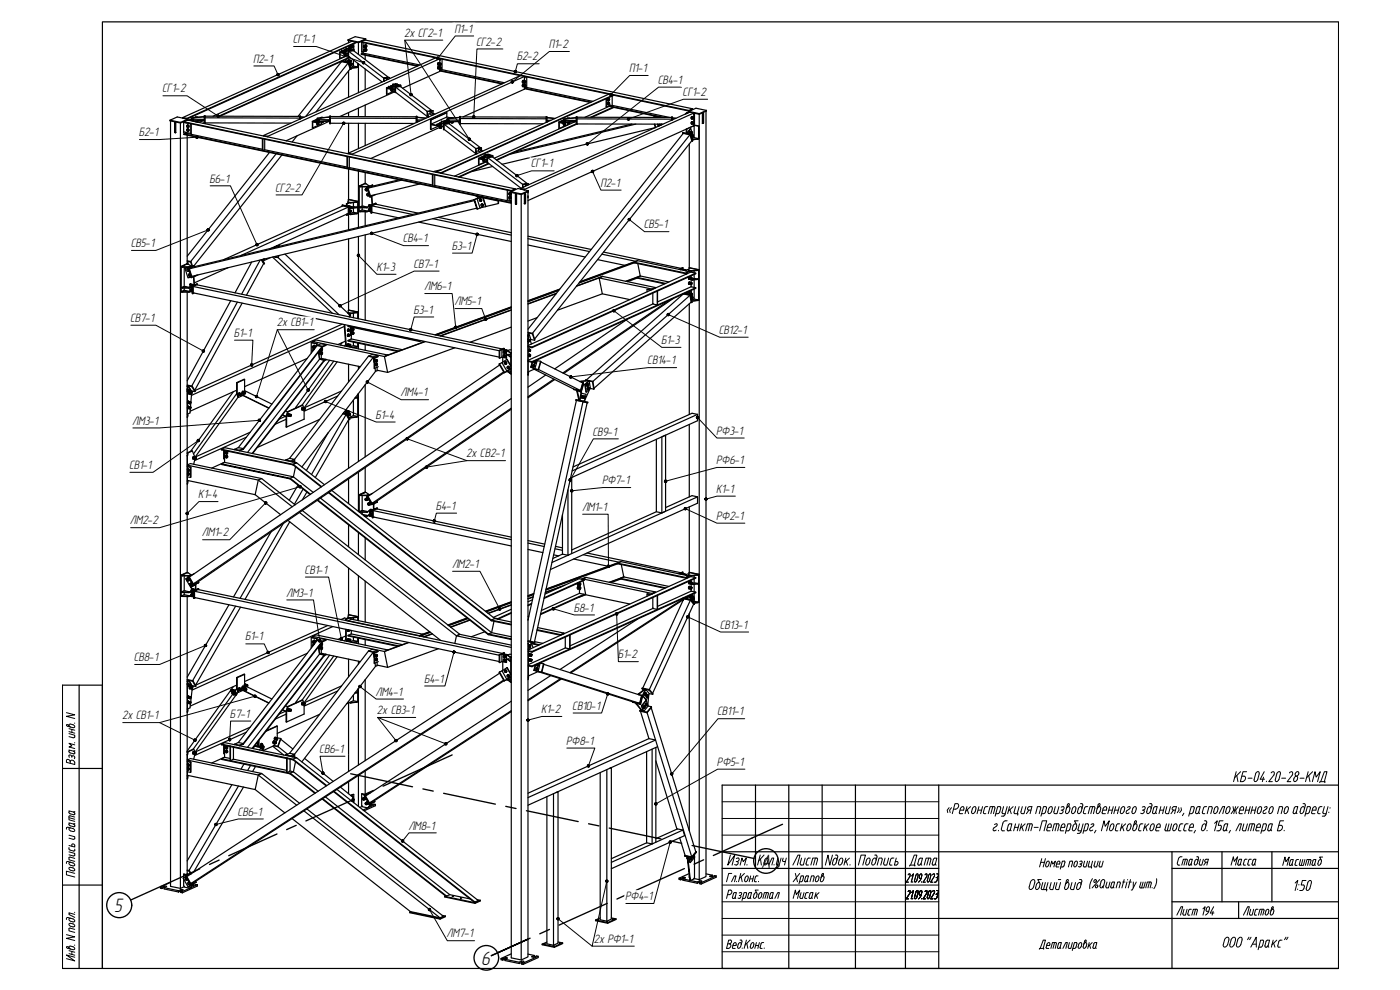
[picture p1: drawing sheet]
<svg xmlns="http://www.w3.org/2000/svg" width="420mm" height="297mm" viewBox="0 0 420 297" stroke-linecap="round" stroke-linejoin="round" font-family="sans-serif">
<defs><g id="words">
<text font-size="6.6" x="272" y="261.1">Дата</text>
<text font-size="6.2" x="237.1" y="260.7">Лист</text>
<g font-size="5.9">
<text x="228.5" y="260.3">А</text>
<text x="34.2" y="273.6">5</text>
<text x="144.4" y="289.4">6</text>
</g>
<g font-size="3.7">
<text x="121.3" y="11">2x СГ2-1</text>
<text x="136.4" y="9.8">П1-1</text>
<text x="87.9" y="13">СГ1-1</text>
<text x="142.9" y="13.7">СГ2-2</text>
<text x="164.7" y="14.5">П1-2</text>
<text x="76" y="18.8">П2-1</text>
<text x="155.1" y="18.1">Б2-2</text>
<text x="188.8" y="21.6">П1-1</text>
<text x="48.7" y="27.7">СГ1-2</text>
<text x="197.4" y="25.1">СВ4-1</text>
<text x="204.9" y="28.8">СГ1-2</text>
<text x="41.7" y="40.9">Б2-1</text>
<text x="159.3" y="50.2">СГ1-1</text>
<text x="62.9" y="54.8">Б6-1</text>
<text x="82.6" y="57.5">СГ2-2</text>
<text x="180.2" y="56">П2-1</text>
<text x="193.2" y="68.5">СВ5-1</text>
<text x="39.2" y="74.1">СВ5-1</text>
<text x="120.9" y="72.7">СВ4-1</text>
<text x="135.6" y="75">Б3-1</text>
<text x="112.9" y="81.3">К1-3</text>
<text x="124.1" y="80.3">СВ7-1</text>
<text x="127.3" y="87.1">ЛМ6-1</text>
<text x="124.1" y="94.1">Б3-1</text>
<text x="136.4" y="91.6">ЛМ5-1</text>
<text x="39" y="96.6">СВ7-1</text>
<text x="70.2" y="101.1">Б1-1</text>
<text x="83" y="97.9">2x СВ1-1</text>
<text x="215.7" y="100.2">СВ12-1</text>
<text x="198.4" y="103.2">Б1-3</text>
<text x="194.2" y="109.3">СВ14-1</text>
<text x="120.2" y="118.9">ЛМ4-1</text>
<text x="112.7" y="125.6">Б1-4</text>
<text x="39.7" y="127.4">ЛМ3-1</text>
<text x="177.8" y="130.7">СВ9-1</text>
<text x="215" y="130.4">РФ3-1</text>
<text x="139.9" y="137.2">2x СВ2-1</text>
<text x="38.7" y="140.7">СВ1-1</text>
<text x="215" y="139.3">РФ6-1</text>
<text x="59.5" y="149.5">К1-4</text>
<text x="180.7" y="145.3">РФ7-1</text>
<text x="215" y="147.9">К1-1</text>
<text x="130.8" y="153">Б4-1</text>
<text x="174.7" y="153.3">ЛМ1-1</text>
<text x="215" y="156">РФ2-1</text>
<text x="39" y="157.3">ЛМ2-2</text>
<text x="60.6" y="160.9">ЛМ1-2</text>
<text x="91.4" y="172.1">СВ1-1</text>
<text x="135.7" y="170.4">ЛМ2-1</text>
<text x="85.9" y="179">ЛМ3-1</text>
<text x="172.2" y="183.5">Б8-1</text>
<text x="216" y="188.6">СВ13-1</text>
<text x="73.6" y="192.2">Б1-1</text>
<text x="185.4" y="197.5">Б1-2</text>
<text x="40.2" y="198.4">СВ8-1</text>
<text x="112.7" y="208.7">ЛМ4-1</text>
<text x="127.3" y="204.8">Б4-1</text>
<text x="36.6" y="215.8">2x СВ1-1</text>
<text x="69" y="215.3">Б7-1</text>
<text x="113.1" y="214.3">2x СВ3-1</text>
<text x="162.4" y="214">К1-2</text>
<text x="171.7" y="212.9">СВ10-1</text>
<text x="215.2" y="214.7">СВ11-1</text>
<text x="95.8" y="225.9">СВ6-1</text>
<text x="169.9" y="223.5">РФ8-1</text>
<text x="215.2" y="229.8">РФ5-1</text>
<text x="71.3" y="244.7">СВ6-1</text>
<text x="122.6" y="248.9">ЛМ8-1</text>
<text x="187.6" y="270.1">РФ4-1</text>
<text x="134" y="281.3">ЛМ7-1</text>
<text x="178.2" y="282.9">2x РФ1-1</text>
</g>
</g></defs>
<g fill="none" stroke="#000" stroke-width=".36">
<path d="M30.7 6.6h371v284h-371zM101.9 15.6l.1 1.9M101.9 15.6l1.7 .4M102.3 18.5l.1 .1M102.5 18.4l2.1 .5M102.5 15.6h.1M102.5 15.6l2 .6M102.7 18.3l2 .4M103.2 15.4h.7M103.2 15.1l-.7 .3 2 .6M103.2 15.1l.2 .1M103.2 15.1v.3"/>
<path d="M103.4 16.1v.4M103.4 16.5h.4M103.4 16.5h.3M103.4 15.4h.3M103.4 15.2h.3M103.4 15.2v.2M103.4 15l.5 .1M103.6 16.1l-1.6-.3v1.7M103.6 16v.1M103.7 15.9l-.1 .1M103.7 17.9l-.1 .6 .1-.1M103.7 16v.5"/>
<path d="M103.7 15.2v.2M103.8 18.5l-.1-.3 .2 .4M103.8 14.9l.2-.4 1.4 .6-.2 .1M103.8 17.8v.4M103.8 14.9l.7 .5M103.8 14.5l1.4 .7M103.8 14.8l-.6 .3M103.8 16l-.2 .1M103.8 14.8l-1.9 .8M103.9 15.3l-.4 .1-.3-.1 .2 .1M103.9 16l-.2 .5M103.9 16.1l-.7-.1 .2 .5"/>
<path d="M103.9 15.1l-.2 .1M103.9 15.3l-.2 .1M103.9 15.1v.3M104.4 18.4l.7 .1M104.4 18.4l.1 .2M104.5 12v.1l1.1 .3M104.5 12l3.1 .6M104.5 15.3v1.7M104.5 17h.1M104.5 16.5l-2.5 1M104.5 16.6l-40.6 18.3M104.5 18.9l-12.7 16"/>
<path d="M104.5 14.7h.1M104.5 18.6l.6 .1M104.5 14.5h.1M104.5 18.6h.1M104.5 14.5l-.3 .1M104.5 18.1l.6 .1M104.5 18.1h.8M104.5 14.5v.2M104.5 18.1l-.1 .3M104.5 14.5l.2 .1M104.5 14.5l-.2 .1M104.6 12.2v.6"/>
<path d="M104.6 18.9l.7 1.9M104.6 15.4l10.5 8M104.6 17.9l-.2 .3 .1 .4M104.6 17.9h.1M104.7 14.6h.3M104.7 14.6v.2M104.7 14.4l.5 .1M104.7 14.4l-.2 .1M104.7 13.8v.6M104.7 18.7l.6 2.1M104.7 18.7l-.1 .2M104.7 14.8h.3"/>
<path d="M104.8 17h-.3M104.8 18h-.3l-.1 .3 .2 .3M104.8 18.9l.6 .2M104.9 13.7v.7M104.9 19.3l.4 .1M104.9 17.1l-39.3 17.8M104.9 18.8l-.1 .1M104.9 18.8h.1M105 19.5l.4 .1M105 14.6v.2M105 18.9l.6 .1M105 18.1l-.3 .3 .1 .3"/>
<path d="M105 18.9h-.2M105.1 18.5v.2M105.1 17.3l-39.1 17.6M105.1 18.9h-.3M105.1 18.2v.3M105.1 13.6l-.1 .3 .2 .3M105.2 14.1l.5 .1M105.2 13.8l.5 .1M105.2 13.8v.3M105.2 14.1l.1 .1M105.2 14.7l-.4 .2M105.2 14.6l.3 .1"/>
<path d="M105.2 14.5l-.2 .1M105.2 14.8h-.2M105.2 14.5v.3M105.2 14.8l-.3 .1M105.2 15.2h.1M105.2 14.8h.1M105.2 18.3h.2l-.1 .3zM105.3 13.5l-.2 .5 .3 .2M105.3 14.2l.6 .1M105.3 18.9l-.3 .4 .1 .3M105.3 19.4l.1 .2M105.3 18.1l.1 .2"/>
<path d="M105.3 18.6l-.2 .1M105.3 18.1l-.2 .1M105.3 18.2l-.2 .2 .2 .2M105.4 13.5l.1 .1M105.4 13.5h.1M105.4 19.1l-.1 .3M105.5 14.7l.7 .1-.5 .2M105.5 14.7l.2 .4M105.5 19.2h.2l-.2 .3zM105.6 12.4l1.2 .3M105.6 12.4l-50.7 22.9M105.6 19l.1 .2"/>
<path d="M105.6 19.5l-.2 .1M105.6 19l-.2 .1M105.6 13.6l-.1 .2 .1 .4M105.6 19.1l-.2 .2 .2 .2M105.7 13.9v.3M105.7 14.2l.2 .1M105.9 13.7l-.6-.2-.1 .3M105.9 13.7l.2 .1M105.9 13.7l-.2 .2M106 13.8l-.1 .5M106 13.8h.1M106 13.8l.1 .1-.1 .3z"/>
<path d="M106.1 18v1.8l-.9 .4M106.1 19.8l1.1 .3M106.1 15l-1.6 .3M106.1 15l.1 .1M106.2 13.1v2M106.2 14.9l-.3 .2M106.2 15.1l-1.7 .2M106.2 15.1v.2M106.8 12.7v.1l-50.7 22.9M106.8 12.7l-50.7 22.8M107.4 19v1.2M107.5 19.1v1.1h-.3"/>
<path d="M107.6 19.2v8.6M107.6 12.6v3.7M108.4 16.2l16.8 3.7M108.4 16.2l17.1 3.5M108.4 12.5v.2l22.3 4.7M108.4 12.5l98.3 20.6M108.4 12.5l1.2-.5 98.3 20.6M108.5 12.4v.1M108.5 12.7v2.8M108.6 15.5l.4 .1M108.6 12.3v.1M109 15.9l17 3.6"/>
<path d="M109 15.9l-.6 .3M109 12.8v3.1M109.1 15.2v.1M109.1 14.1h.1M109.1 15.2h.1M109.2 15l.2 .1-.1 .2-.2-.1zM109.2 13.8l.2 .1-.1 .3-.2-.1zM109.2 15.3l.1 .1M109.2 14.2l.1 .1M109.3 14.9l.2 .2-.2 .2M109.3 13.8l.2 .1-.2 .3M109.3 14.9l-.1 .1"/>
<path d="M109.3 13.8h-.1M109.3 14.8l.5-.2 .2 .2M109.3 13.7l.5-.2 .2 .2M109.3 14.8l.3 .2M109.3 13.7l.3 .2M109.3 14.8l-.2 .2M109.3 13.7l-.2 .2M109.5 14.7a.32 .32 0 0 1 .5 .1 .32 .32 0 0 1-.3 .5M109.5 13.6a.32 .32 0 0 1 .5 .1 .32 .32 0 0 1-.3 .4M109.6 14.7l.2 .6-.5 .1M109.6 13.6l.2 .5-.5 .2M109.6 11.9v.1"/>
<path d="M109.6 13.9v.3M109.6 15v.3M109.6 16.6v1.3M109.6 14.6h.1M109.6 13.5h.1M109.6 15.3l-.3 .1M109.6 14.2l-.3 .1M109.6 14.6l.4 .2v.5M109.6 13.4l.4 .2v.5M109.7 11.7v.2l-2.1 .9-.8-.1M109.7 11.7l-3.1-.7-2.1 1M109.7 11.7l-2.1 .9"/>
<path d="M110 15.2l-.4 .1M110 14.8l-.4 .2M110 14l-.4 .2M110 13.7l-.4 .2M110 13.7v.3M110 14.8v.4M130.7 17.4l1.3 .2M130.7 17.4l-51.6 23.3M131.4 19.2l.6 .2M131.4 19.2l.1 .3M131.5 19.5l.6 .1M131.5 18.9l.6 .2"/>
<path d="M131.5 18.9l-.1 .3M131.6 18.8l-.3 .3 .2 .4M131.6 18.8h.1M131.7 19.9a.39 .39 0 0 0-.4 .3 .39 .39 0 0 0 .2 .5M131.7 20l.6 .1M131.7 18.8l.6 .2M131.7 20l-.2 .1M131.7 18.8l-.2 .1M131.7 20l-.3 .3 .2 .3M131.7 18.8l-.3 .4 .2 .3M132 17.6l-51.7 23.3M132 17.6l24.1 5.1"/>
<path d="M132 17.9l.1 .1M132 17.6l.1 .4M132 17.6l-.2 1.9M132 19.6l-.2 1.1M132 19.4l.1 .2M132.1 19.1l-.1 .3M132.1 18h-.1M132.2 19.5l-.1 .1M132.3 19.1l.1 .1-.1 .3zM132.3 19l.1 .1M132.3 19l-.2 .1M132.4 19.1h-.3l.1 .4"/>
<path d="M132.7 17.8v2.9l-.6 .4M51 36.1l3.2 .6M51.2 36.3v229.6l2.9 .7 1.2-.6M52.4 36.9v2.9h.2M52.4 36.9h.2M52.6 36.6v.2M52.6 36.9v2.9M52.6 39.7l.1 .1M52.7 36.6l-.1 3.2M52.7 36.7l-.3 .2M52.7 39.7l-.1 .1M52.7 36.9h-.1"/>
<path d="M54.2 36.7l-.1 229.9M54.9 35.3v.2M54.9 35.3l1.2 .2M54.9 35.5l1.2 .2M54.9 35.5h.1M55.1 36.6l.1 .1M55.1 36.7l2.2 .5M55.1 39.6h.1M55.1 36.5v3.1l2.2 .4M55.2 36.7l98.3 20.6M55.2 36.4v.1M55.4 35.5v.1"/>
<path d="M55.6 35.6h.1M55.7 40l23 4.8M55.7 40l-.5 .2M55.7 39.7v.3M56.1 35.7h.1M56.1 35.5v.2M56.1 38.8a.32 .32 0 0 1 .6 .1 .32 .32 0 0 1-.3 .4M56.1 37.7a.32 .32 0 0 1 .6 0 .32 .32 0 0 1-.3 .5M56.2 38.7l.5 .1-.1 .5M56.3 37.5l.4 .2-.1 .5M56.3 38.8l-.3 .1 .3 .5M56.3 38.8l.2 .2"/>
<path d="M56.3 38.8l.3 .1M56.3 37.6l-.3 .1 .3 .5M56.3 37.6l.2 .2M56.3 37.6l.3 .2M56.3 37.5h-.1M56.3 35.8v.1l-2.1 1-3.2-.6v-.2M56.3 35.8l-3.1-.7-2.2 1M56.3 35.8l-2.1 .9M56.3 36l-1.1 .5 98.3 20.7M56.3 36l98.3 20.7M56.3 36l-.1 .1M56.4 39.3l-.1 .1"/>
<path d="M56.4 38.2h-.1M56.5 39v.3l.1-.1M56.5 37.8v.3h.1M56.6 39.3h.1M56.6 38.2h.1M56.6 38.9l-.1 .1M56.6 37.8h-.1M56.6 39.2l-.3 .2M56.6 38.1l-.3 .1M56.6 37.8v.3M56.6 38.9v.3M57.3 37.2v2.8"/>
<path d="M57.3 37.1v.1M57.4 37.1l-.1 2.9M57.4 35.9l.3 .2 .4-.2M57.4 35.8v.3l.3 .1 .4-.1v-.3M57.4 35.8h.7M57.4 35.8l-.7 .3M57.4 36l.2 .1M57.4 35.8l.2 .1M57.6 35.4v.3M57.6 35.6l-1 .5M57.6 36.1h.3M57.6 35.9h.3"/>
<path d="M57.6 35.9v.2M57.9 35.9v.2M58.1 36l-.2 .1M58.1 35.8l-.2 .1M58.1 35.8h3.2M58.6 36.4l-.2 .1M58.7 35.2l-.2 .1M58.7 36.4l.1 .2M58.7 35.2h.1M58.7 35.2h.7M58.8 35.2l-.4 .1M58.8 36.4v.2"/>
<path d="M59 36.6h.2M59.2 36.4v.2M59.4 36.3l-.2 .3M60.9 36.2l-1.1 .5M61.3 35h.1M61.3 35l-3.7 .4M61.3 36.2l-3 .2M61.3 35.3h.2M61.3 36.1l-3.7 .2M61.3 37h-.1M61.3 36.8l-.4 .2M61.5 35.3v1.7h-.2"/>
<path d="M61.5 35.3l28.4 .1M61.5 34.7h-.2v2.3M61.5 34.7v.2M61.5 34.7v.6M61.6 36.9h-.1M89.9 34.9h-28.4v2h25.8M89.9 35.4v.4M89.9 34.8h.2v.6h-.2zM90.1 35.1h.1M90.1 35.1l1 .1M90.1 34.8v.9M90.1 35.1l1.1 .1"/>
<path d="M93.7 36.4l.2 2M93.7 36.4l1.7 .4M94.3 36.2l.9 .4M94.3 36.2l.9 .2M95 36.1l.8 .1M95.1 36.1l.2 .1 .4-.1M95.1 36.1l.1 .1M95.2 37.3h.4M95.2 36.9v.4M95.2 36l-.1-.1v.2M95.2 36.6l3.7-.3-13 5.9M95.2 36v.2"/>
<path d="M95.2 36.4v.2M95.2 35.8l-1.5 .6M95.2 37.3h.3M95.2 36.2h.3M95.2 36h.3M95.4 36.9l-1.5-.3v1.8M95.4 36.8v.1M95.5 36.8v.5M95.5 36v.2M95.7 36.7v.5l-.2 .1M95.7 36.9l-.6-.1 .1 .5M95.7 36.1l-.2 .1"/>
<path d="M95.7 35.9l-.2 .1M95.7 35.9h3.2M95.7 35.9l-.4-.1-1 .4M95.7 35.9l.1 .3M95.9 36.5l-.5 .3M96.3 36.5l-.9 .4M96.3 35.2l.1 .1M96.3 35.2l-.3 .2M96.4 35.3l-.2 .1M96.4 35.3h.6M96.4 35.3h.1M96.5 36.5v.7l-2.6 1.2"/>
<path d="M96.8 36.5v.3h-.3M97 36.4l-.2 .3-.4-.2M98.9 35.1l-3.7 .4v.3M98.9 35.4v1.7h.2v-1.7M98.9 35.4h.2M98.9 35.1h.1M98.9 36.2l-3.7 .2M99 35.1h.1M99.1 35.5h25.8M99.2 34.8h-.2l-.1 .6M99.2 34.8l-.1 .6M99.2 34.8v.2"/>
<path d="M104.6 21.3v7.8M104.6 33.8v1.2M104.6 37v8.9M105 20.7l.3 .1M105.1 20.7l-.6-1.8-2-.4-13 16.4M105.1 20.7l-10.2 12.8M107 20.2l.2-.1zM107 20.3l-1.7 .2M107 20.2l-1.7 .2M107.6 32.4v2.6M107.6 37v7.6M109.6 20.7v6.2"/>
<path d="M109.6 31.5v3.5M109.6 37v6.7M115.1 23.4l1.8-.1-1.7 .2M115.1 23.4l.1 .1M115.1 23.4v1M115.2 23.5v.9M115.5 24.2l-.2 .1M116 26.4l.1 1.9M116 26.4l1.6 .3M116.1 23.4h.1M116.1 23.4l.4 .4M116.4 23.8l-.4-.4v.6"/>
<path d="M116.6 26.3h.1M116.6 26.3l1.9 .6M116.6 23.2l-10.5-8-1.5 .2v1.5l10.1 7.7M116.9 23.3v.3M117.3 26.1h.7M117.3 26l.3 .2 .4-.2M117.3 25.8l-.7 .4 1.9 .6M117.3 26.1l.2 .1M117.3 25.8l.2 .1M117.3 25.8v.3M117.4 27.2l.4 .1M117.5 26.8v.5"/>
<path d="M117.5 25.9h.3M117.5 27.3h.3M117.5 26.2h.3M117.5 25.9v.3M117.5 25.8h.5M117.6 26.9l-1.5-.4v1.8M117.6 26.7v.2M117.7 26.7h-.1M117.8 26.8v.5M117.8 25.9v.3M117.8 27.2v.1M117.9 25.3l1.5 .6-1.5-.6v.3l.6 .5"/>
<path d="M117.9 25.6l-.6 .2M117.9 25.5l-1.9 .9M117.9 26.7l-.3 .2M118 26.8l-.2 .5M118 26.8h-.7l.2 .5M118 25.8l-.2 .1M118 25.8l-.2 .4M118 26.1h.1M118.5 27.2l-2.4 1.1M118.5 27.5l-16.5 7.5M118.5 26l.1 1.8M118.5 26l.1 .1"/>
<path d="M118.6 25.4v.1M118.6 25.3v.2M118.6 25.3l-.2 .1M118.6 25.3h.7M118.6 25.3h.1M118.6 26.1v1.7M118.7 25.2l-.4 .1M118.7 26.1l9.5 7.3M118.7 25.3l.4 .1M118.7 25.3v.2M118.8 27.7l-.2 .1M119.1 25.4v.2"/>
<path d="M119.3 25.3l.3 .1M119.3 25.3l-.2 .3M119.3 25.3l-.2 .1M119.3 25.4l-.4 .2h.2M119.3 25.5l-.3 .2M119.6 25.4l.2 .4M119.6 25.4l.6 .1M120.2 25.5l-.3 .3M120.2 25.5l-.4 .3M120.3 25.8l-1.8 .2M120.3 25.8l-1.7 .3M120.3 25.8v.2"/>
<path d="M124.9 35.5h.2M124.9 35.5v1.3M124.9 35h-25.7l-.1 2h25.2M125.1 35.5v1.2M125.1 36.4l.5 .1M125.1 34.9v.6M125.1 34.9v1.1M125.1 36v.2l.8 .1M125.1 34.9h-.2v.6M125.1 36h1.5M127.8 35.5l-2.7-.3 2.6 .3M128.2 33.4l.1 1.8"/>
<path d="M128.2 33.4l.1 .1M128.3 34.4l.4 .7M128.3 33.5v.7l.4 .9M128.3 34.4v.8M128.5 35.2h-.2M129.1 34.2l-.8 .2M129.1 34.2v-.8l1 1M129.1 34.2l.6 .4M129.2 33.4h.1M129.2 33.4l1 1M129.2 36v2.8h.2M129.2 36h.2"/>
<path d="M129.4 37.4l2.8 .6M129.4 36v2.8M129.7 33.2l-9.5-7.2-1.5 .1v1.6l9.5 7.2M129.9 34.1l.7 .1M130 33.3l-1.7 .2M130 33.3v.7M130 33.3l-1.8 .1M131.1 37.3h.1M131.1 37.5h.1M131.1 37.3v.2M131.2 37.5l1.9 .6M131.2 37.3l1.9 .6"/>
<path d="M131.4 20.4l.6 .1M131.4 20.4l.1 .2M131.5 20.6l.6 .1M131.5 20.1l.6 .1M131.5 20.1l-.1 .3M131.6 37.9l-2.2 .9M131.8 37.2h.8M131.8 37.2l.3 .1 .4-.1M131.9 38.3l-20.6 9.3M131.9 37l-.8 .3M131.9 37l.1 .3M131.9 37l.1 .1"/>
<path d="M132 38.4h.4M132 21.3l18.6 3.9M132 20.9l.1-.1v.3M132 20.7v.7l-11.2 5.1M132 38v.4M132 37.1v.2M132 20.5l.1 .2M132 37.3h.3M132 38.4h.3M132 37.1h.3M132.1 36.9l.4 .1M132.1 20.2l-.1 .3"/>
<path d="M132.1 21.1l18.8 4M132.2 20.6l-.1 .1M132.2 38l.3-.1v.4l-.2 .1M132.2 37.8v.2M132.2 20.2v.4M132.2 20.2l.2 .1M132.3 20.3h.1l-.1 .3zM132.3 20.1l.1 .2M132.3 20.1l-.2 .1M132.3 37.8h-.1M132.3 38v.4M132.3 37.1v.2"/>
<path d="M132.4 38.4v.1M132.5 36.4l1.3 .6M132.5 36.7l-.6 .3M132.5 37l-.2 .3M132.5 37l-.2 .1M132.6 20.9l18.8 3.9M132.6 37.9h-.7l.1 .5M133.1 37.1l.1 1.8M133.1 37.1l.1 .1M133.2 36.4l-.1 .2M133.2 37.2v1.7M133.2 36.4l-.3 .1"/>
<path d="M133.2 36.4h.6M133.2 36.4l.1 .1M133.3 37.3l9.5 7.3M133.3 36.5h.3M133.3 36.5v.2M133.4 36.7h.2M133.4 38.9h-.2M133.6 36.7l.3-.1-.5 .1M133.6 36.5v.2M133.8 36.4l.1 .3-.4 .1M133.8 36.4l-.2 .1M133.8 37h.1"/>
<path d="M134 37l-1.5-.6v.4l.6 .5M134 37h.1M134 37h-.2M134 37h-.1M134 36.3h.8h-.3M134.1 36.2l.2 .1 .4-.1M134.1 36h.6M134.1 36l.1 .3M134.1 36l-.7 .3M134.1 36l.1 .1M134.1 35.1l-4.7 2.2 2.8 .5M134.1 35.1l1.3 .3"/>
<path d="M134.1 33.8l-4.9 2.2M134.1 33.8l-4.7 2.2M134.1 33.8v1.3M134.2 36.5h-.4l.4 .1 .2 .4M134.2 36.1v.2M134.2 36.3h.3M134.2 36.1h.3M134.5 36.1v.2M134.7 36h3.2M134.7 36l-.2 .1M134.7 36l.1 .3M134.7 36.9h.1"/>
<path d="M134.8 36.9v.1M134.8 36.9l-1.7 .2M134.8 37l-1.6 .2M134.8 37v.2M134.9 36.6l-.6 .3M135.4 36.7l-.6 .3M135.4 35.4h.6M135.4 35.4l-.2 .1M135.4 35.4l.1 .1M135.4 35.4v.1M135.5 36.6v.3M135.5 36.8l-.2-.2-.8 .4"/>
<path d="M135.5 36.8h.3M135.8 36.6l.1 .3M135.9 36.9h-.4M136 36.6l-.2 .2M137.9 35.2l-3.7 .4v.3M137.9 35.5v1.7h.3v-1.7M137.9 35.2h.1M137.9 35.5h.3M137.9 35.2l-3.7 .4M137.9 36.4l-3.7 .1M137.9 36.3l-3.7 .2M138.2 35.6h25.7"/>
<path d="M138.2 34.9h-.2l-.1 .6M138.2 34.9v.6M138.2 34.9v.2M156.1 22.7l1.3 .2M156.1 22.7l-51.6 23.3M156.8 25.7l.6 .1M156.8 24.6l.6 .1M156.8 25.7l.1 .3M156.8 24.6l.1 .2M156.9 26h.1M156.9 24.8h.1M156.9 26l.6 .1"/>
<path d="M156.9 25.4l.6 .1M156.9 24.8l.6 .1M156.9 24.3l.6 .1M156.9 25.4l-.1 .3M156.9 24.3l-.1 .3M157 24.1l-.3 .3 .2 .4M157 24.1h.1M157.1 25.3l-.4 .3 .2 .4M157.1 25.3l.6 .1M157.1 24.2l.6 .1M157.1 25.3l-.2 .1M157.1 24.2l-.2 .1"/>
<path d="M157.1 25.3l-.3 .4 .2 .3M157.1 24.2l-.3 .3 .2 .3M157.4 22.9l-.2 2M157.4 24.9l-.2 1.1M157.4 26.1v.7l-18.4 8.3M157.4 26.6l19.8 4.2M157.4 22.9l25.3 5.4M157.4 23.3h.1M157.4 22.9l.1 .4M157.4 26.2h.1v.3M157.4 22.9l-51.7 23.3M157.4 25.8l.1 .3"/>
<path d="M157.4 24.7l.1 .2M157.5 25.5l-.1 .3M157.5 24.4l-.1 .3M157.5 26.5l19.9 4.1M157.5 23.3l-.1 .1M157.6 24.4l-.1 .3 .2 .1-.2 .1M157.6 24.4h.2M157.7 25.6h.1l-.1 .4zM157.7 24.5h.1l-.1 .3zM157.7 25.4l.1 .2M157.7 24.3l.1 .1M157.7 25.4l-.2 .1"/>
<path d="M157.7 24.3l-.2 .1M157.8 25.6h-.3v.3l.2 .1-.2 .1M158 26.2l19.9 4.2M158.1 23.1v3l-.6 .4M163.9 35.6h.2M163.9 35.6v1.1M163.9 35.1h-25.7v2h24.8M164.1 35.6v1.1M164.1 36.5h.3M164.1 35v.6M164.1 35.3v.8M164.1 36.1v.2l.5 .1"/>
<path d="M164.1 35h-.2v.6M164.1 35v.3M164.1 36.1h1.3M164.1 35.3l2.4 .3M164.1 35.3l2.5 .2M167.7 36.6l.2 1.9M167.7 36.6l1.7 .4M168.3 36.4l.9 .4M168.3 36.4l.9 .2M169 36.3l.3 .1 .4-.1M169 36.1l-.7 .3M169 36.1l.2 .3"/>
<path d="M169 36.1l.2 .1M169 36.1h.7M169.2 35.7v.3M169.2 37.1v.5h.4M169.2 36l-1.5 .6M169.2 36.2v.2M169.2 36.6v.2M169.2 36.4h.3M169.2 36.2h.3M169.4 37.1l-1.5-.3v1.7M169.4 37v.1M169.5 37v.5"/>
<path d="M169.5 36.2v.2M169.6 37.5h.1M169.7 37l-.2 .5M169.7 37.1l-.7-.1v.4l.5 .1M169.7 36.1l-.1 .4-.6-.2M169.7 36.1h3.2M169.7 36.3l-.2 .1M169.7 36.1l-.2 .1M169.9 36.7l-.5 .3M170.3 36.7l-.9 .4M170.3 35.5h.1M170.3 35.5l-.3 .1"/>
<path d="M170.3 35.5h.7M170.3 35.5l-.1 .1M170.3 35.5l.1 .1M170.3 35.5v.1M170.4 36.9v.5l-2.5 1.1M170.8 36.7l-.1 .3h-.2v-.3M171 36.7l-.2 .2-.5-.2M172.5 36.6l-24.2 10.9M172.9 35.3h.1M172.9 35.3l-3.7 .4M172.9 37.3l-23.8 10.8M172.9 37.1l-24 10.9"/>
<path d="M172.9 36.5l-3.7 .3M172.9 36.4l-3.7 .2M172.9 35.6h.2M173.1 35.6v1.7h-.2M173.1 35.7l28.4 .1M173.1 37.2l25.9 .1M173.1 35.1h-.2v2.2M173.1 35.1v.5M173.1 35.1v.1M173.2 37.2h-.1M181.9 29.6v2.4h.2M182.1 29.5v2.5"/>
<path d="M182.4 31.1l.1 .2M182.4 30l.3 .2M182.4 31.1h.2M182.4 30h.2M182.4 31.3l.1 .1M182.4 30.2h.1M182.5 31.3l.2 .1M182.5 30.8h.2M182.5 29.6l.2 .1M182.5 30.8l-.1 .3M182.5 29.6l-.1 .4M182.6 31.1l.1 .3"/>
<path d="M182.6 30l.1 .2M182.6 29.5l-.3 .3 .1 .4M182.6 29.5h.1M182.6 30.6l-.3 .3 .1 .4M182.7 30.7h.2M182.7 29.5l.2 .1M182.7 30.7l-.2 .1M182.7 29.5l-.2 .1M182.7 30.8l-.1 .3M182.7 29.7l-.1 .3M182.7 28.3l1.3 .2M182.7 28.3l-51.7 23.3"/>
<path d="M182.7 30.7l-.4 .3 .3 .3M182.7 29.6l-.4 .3 .3 .3M182.8 31.8l16.5 3.4M182.8 31.9l1.2 .3M182.8 31.9l-7.2 3.3M182.8 31.7v.2M182.9 30.7l.1 .3-.3 .4M182.9 29.6l.1 .2-.3 .4M182.9 30.7l-.2 .1M182.9 29.6l-.2 .1M183.2 31.9v-.4l-1.1 .5M183.6 31.6l17.4 3.6"/>
<path d="M183.7 28.8v2.6l-.5 .5-.2-.3M184 32.2l14.5 3M184 28.5l22.7 4.8M184 28.5v.2l-51.7 23.1M184 32.2v.1l-6.3 2.9M184 32.2l-6.7 3M184 28.5l-51.7 23.3M189.6 37.2l-35.1 8.4M190.8 37.2l-37.7 9M196.2 34.8l1.6 .4M196.4 37.3l.3 1-46 11M196.5 37.3l.3 .9"/>
<path d="M196.8 35v.2M197.6 37.9l-.2-.6 .2 .6M197.7 37.4l.3 .3M198.1 37.5l-.2-.2-.3 .1v.3l.1 .1-.1-.3 .2-.1 .1 .3M198.1 37.5v.2M198.1 37.3l.2 .3M198.4 37.3l-.3 .2M198.5 37.3v.2M198.5 37.2v.2v-.1M201.5 35.2h-28.4v2M201.5 35.7h.2M201.5 35.7v.4"/>
<path d="M201.8 35.1l-.1 .6M201.8 35.1h-.2l-.1 .6M201.8 35.1v.3l1.1 .1M202.8 35.5l-1-.1v.6l-.1-.3M204.9 39.9l.1 .3M204.9 39.9l2.3 .5M204.9 39.9l2.4 .4M205.9 34.1l-.1 .1M206 38.7v1M206 34.1h-.1M206 34l-.2 .2M206 34h.1"/>
<path d="M206.1 38.7h.1M206.1 39.7v-1l2.2-1v3.6M206.2 33.9l.1 .1M206.3 33.7l.3 .1-.5 .1M206.3 33.7l-.1 .1M206.5 33.8l-.5 .2M206.7 33.1v.2M206.7 33.4l.2 .3M206.7 33.4l3.2 .7M206.8 39.9l.1 .2 .6 .1M206.8 39.9l.6 .1M206.9 33.7h.1"/>
<path d="M206.9 33.7l-50.7 22.8M206.9 39.5l.6 .2M206.9 39.5l-.1 .4M207.1 39.4a.39 .39 0 0 0-.3 .3 .39 .39 0 0 0 .2 .5M207.1 39.5l.6 .1M207.1 39.5h-.2M207.2 39.5h-.3l-.1 .3 .3 .3M207.3 33.2l-.6 .1M207.3 38.6l-1.1 1.4M207.4 39.5l-.2 .1v.6M207.4 40l.1 .2M207.5 35.2l.2 .4"/>
<path d="M207.5 36.8l.2 .4M207.5 36.8h.2M207.5 35.2l.2 .1M207.5 39.7l-.1 .3M207.6 39.6l-.4-1-1.1 1.4-.1-.3 .2 .2M207.6 39.8h.2l-.1 .3zM207.7 39.7l-.2 .2 .2 .2M207.7 39.7h.1M207.7 35.3v.3M207.7 36.8v.3M207.7 39.6l.1 .2M207.7 39.6l-.2 .1"/>
<path d="M207.8 36.5a.4 .4 0 0 0-.4 .3 .4 .4 0 0 0 .2 .4M207.8 35a.4 .4 0 0 0-.4 .3 .4 .4 0 0 0 .2 .4M207.8 36.6h-.2l-.2 .3 .3 .3M207.8 35h-.2l-.2 .4 .3 .2M207.9 32.6l-.6 .6M207.9 32.6l-1.2 .5M207.9 36.6l.1 .4-.3 .1M207.9 35.1l.1 .4-.3 .1M207.9 36.6l-.4 .2M207.9 35.1l-.4 .1M207.9 36.6l-.2 .2M207.9 35.1l-.2 .2"/>
<path d="M208.2 37.7h.1M208.3 34v.2M208.3 37.1l.1 .1M208.4 34.1l-.2 .1M208.4 34l-.1 3.1M208.4 37.1l-.2 .1M208.4 34.2l-.2 .2M209.7 37.9v3.8zM209.8 37.8l-1.6-.3 1.5 .4M209.9 34.1l-.1 229.8M210.8 34l.4 .1M210.8 37h.3"/>
<path d="M210.8 34.1h.3M210.8 33.8v3.2M210.8 36.9v.1M210.9 33.8v.2M210.9 37h-.1M211.1 34.1v2.9zM211.9 33.4v229.6l-2.1 .9-1.5-.3M212 33.1v.2l-2.1 1-3-.6M212 33.1l-3.1-.6-2.2 .9M212 33.1l-2.1 1M55.2 40.2l98.2 20.8M55.2 40.2l98.2 20.6"/>
<path d="M56.2 40.6v38.5M78.7 41.6v3.5l.2 .1 .5-.5v-2.9M78.9 41.7v3.5M79.1 40.7l1.2 .2M79.1 40.7v.1M79.4 44.9l24.7 5.2M80.3 40.9v.2M80.9 45.7l-24.7 31.2M82.9 46.2l-25.7 32.3M84.6 46.5l-26.4 33.3M86 42.2h.1M89.2 40.7l-1.5 1.9"/>
<path d="M104.1 47v3.5h.2l.5-.4v-3M104.3 47v3.5M104.5 46v.1M104.5 46l1.2 .2M104.6 50.7v9.3M104.7 59.9l-.2 .1-.1 .6M104.8 50.2l25 5.3M105.7 46.2v.2M107.6 51.4v16.8M107.6 55.9v7.6h.2M107.6 55.9h.2M107.8 55.9v7.6"/>
<path d="M108.2 55.9v.1M108.2 55.9h-.3l.3 .1M108.2 56l1.9 .1M108.2 55.9l1.9 .1M108.7 56v5.9M109.6 51.8v3.2M109.6 55.1l1.1 .6M109.6 55.1l-1.8 .8M109.7 56.7a.33 .33 0 0 1 .5 0 .33 .33 0 0 1-.2 .5M109.7 55.1h.1M109.7 55.1l-2.1 .8M109.7 55.1h-.1"/>
<path d="M109.7 56.6l-.1 .2 .3 .5M109.7 56.6l.3 .1M109.8 56.5l.4 .1M109.9 56.5l-.1 .1M109.9 56.6l.3 .1M109.9 56.6h-.2M110 56.7l.1 .3M110.1 56.3l.9 2.8h.1M110.1 57l-.2 .3M110.1 56v.1M110.2 56.7v.3M110.2 56.7h-.2"/>
<path d="M110.2 58.2a.33 .33 0 0 1 .5 .1 .33 .33 0 0 1-.2 .4M110.2 58.1l-.2 .3 .4 .4M110.2 58.1l.3 .2M110.2 58.1l.4 .1M110.2 56.2l.9 2.9M110.2 56.2l-.1 .1M110.2 57h-.1M110.2 57l-.1 .2M110.3 57l-.4 .3M110.3 58.1h.1M110.3 58l.4 .1M110.3 56h.3"/>
<path d="M110.5 55.9l.2 .1M110.5 58.3l.1 .3M110.6 56h.1M110.6 58.6l-.2 .2M110.6 58.2l.1 .3M110.6 58.2l-.1 .1M110.6 56l.3-.1zM110.7 58.7h-.1M110.7 55.7l-.6 .4M110.7 55.7l-.6 .3M110.7 56h.1M110.7 56h-.1"/>
<path d="M110.7 58.5l-.3 .3M110.7 58.5l-.1 .1M110.8 58.5l-.2 .2M111.5 58.9l.2 2.4M111.6 58.9l.2 2.4M111.8 55.5l-1.7 .8M111.8 55.5l.1 .3M111.8 55.5l-1.6 .7M112.7 58.4l-1.6 .7M119.9 53.9l-8.1 2-1.4 .6M120.5 54.1l-10.1 2.4M126 55.2l-14.8 3.5-.8-2.2"/>
<path d="M129.8 52.3v3.6l.7-.4v-3M129.9 52.4v3.5M130.4 55.6l23 4.9M131 51.6l1.3 .2M131 51.6v.1M131.2 51.5l-.6 .1M132.6 50.9l-2.6 .6M142.3 59.9l1 2.8-.1 .1zM142.3 59.9l-84.1 20.2-1.4 .5M142.4 59.9l1-.4-1.1 .4M142.8 44.6l1.7-.2zM142.8 46.3h.1"/>
<path d="M142.8 44.6v1.7M142.9 44.6v.8l.3 .7M142.9 45.6v.6M142.9 45.6l.3 .5M142.9 58.8v.1l6.6 1.2M143.2 59.6l.9 2.8M143.4 59v.5M143.6 45.3l.2-.8 .9 .9M143.6 45.3l-.7 .1v.2M143.6 47.5l.1 1.9M143.6 47.5l1.7 .3M143.6 44.5l.9 1"/>
<path d="M143.6 45.3l.5 .4M144 59.8a.32 .32 0 0 1 .5 .1 .32 .32 0 0 1-.3 .4M144.1 59.7l.4 .2v.4M144.1 59.8l-.2 .1 .2 .5M144.1 59.8l.3 .2M144.1 59.8l.4 .1M144.2 47.5h.1M144.2 47.3l2 .6M144.2 47.3v.2M144.2 47.5l2 .6M144.3 44.4l-9.6-7.3-1.4 .2v1.5l9.5 7.3M144.4 60v.3"/>
<path d="M144.4 45.2l.5 .1M144.4 59.2l-1.2 .4M144.5 59.2l-1.3 .4M144.5 59.9v.3M144.5 59.9l-.1 .1M144.5 44.4v.8M144.9 47.2l.3 .2 .4-.2M144.9 47.1l.3 .2 .4-.2M144.9 59.3l.9 2.7M144.9 47.9l.2 .5M144.9 47l-.7 .3M144.9 47.9l.7 .1"/>
<path d="M144.9 47l.2 .3M144.9 47l.2 .1M145 59.4l.8 2.6M145.1 47.9v.5M145.1 48.4h.3M145.1 47.1h.3M145.1 47.3h.3M145.1 47.1v.2M145.1 46.9l.5 .1M145.1 46.9l-.2 .1M145.3 48l.3-.1-.2 .5M145.3 48l-1.6-.3v1.7"/>
<path d="M145.3 47.8v.2M145.4 47.8h-.1M145.4 47.9v.5M145.4 47.1v.2M145.5 48.4h.1M145.5 46.7l.2-.3 1.3 .6M145.5 46.7l.7 .5M145.5 46.4l1.4 .6M145.5 46.7l-.4 .2M145.5 46.7l-1.9 .8M145.6 47l-.2 .3M145.6 47l-.2 .1"/>
<path d="M146.2 48.5l-9.8 4.4M146.2 47.1v1.8M146.2 47.1v.1M146.2 48.3l-2.5 1.1M146.2 46.4v.2M146.2 47.2v1.7M146.2 46.4l-.2 .1M146.2 46.3l.1 .1M146.2 46.4h.7M146.2 46.3l-.3 .2M146.2 46.4l.2 .1M146.3 47.3l10.5 8"/>
<path d="M146.4 46.5h.3M146.4 46.5v.2M146.4 48.9h-.2M146.6 49l-9 4.1M146.7 46.5v.2M146.7 49.1l-8.9 4M146.9 46.6l-.4 .1h.2M146.9 46.5h.3M146.9 46.6l-.2 .1M146.9 46.4l-.2 .1M146.9 46.4v.3M146.9 46.7l-.3 .1"/>
<path d="M146.9 47h.1M147 47h.1M147.1 47h-.2M147.2 46.5l.2 .5M147.2 46.5l.7 .2M147.8 50l-6.3 1.5M147.9 46.7l-.4 .2M147.9 46.7l-.5 .2M147.9 47l-1.7 .1M147.9 47l-1.7 .2M147.9 47v.2M152.3 57.1l1.3 .3"/>
<path d="M152.3 57.1v2.9l1.1 .2M152.8 59.1a.32 .32 0 0 1 .5 .1 .32 .32 0 0 1-.3 .4M152.8 58a.32 .32 0 0 1 .5 0 .32 .32 0 0 1-.3 .5M152.9 59h.1M152.9 57.8h.1M152.9 58.9l.4 .2-.1 .5M152.9 57.8l.4 .2-.1 .5M152.9 59.1l-.2 .1 .2 .5M152.9 59.1l.2 .2M152.9 59.1l.4 .1M152.9 57.9l-.2 .1 .2 .5M152.9 57.9l.2 .2"/>
<path d="M152.9 57.9l.4 .2M153.1 59.6l-.2 .1M153.1 58.5h-.2M153.1 58.1v.3h.2M153.1 59.3v.3l.2-.1M153.2 59.6h.1M153.3 59.2l-.2 .1M153.3 58.1h-.2M153.3 59.5l-.4 .2M153.3 58.4l-.4 .1M153.3 58.1v.3M153.3 59.2v.3"/>
<path d="M153.3 57.5l3.1 .7M153.5 57.2v.1M153.5 57.3h.2M154 57.2l-.5 .1M154.6 56.7l-.5 .5M154.6 56.7l-1.1 .5M154.7 58.4v2.8l.2 .1M154.7 58.4h.2M154.9 58v.3M154.9 58.4v2.9M154.9 58.1v.2M155 58.2l-.3 .2"/>
<path d="M155 58.1v3.1M155 58.3l-.1 .1M156.2 56.5v.2l1.2 .3M156.2 56.5l1.3 .3M156.4 58.2v229.8M156.8 55.3l1.8-.2zM156.8 55.3v1M156.8 56.8v.1M156.9 55.4l.1 .8M156.9 56.9h.1M157.2 56.1l-.3 .1M157.3 56.9v.1"/>
<path d="M157.4 58.1l.3 .1M157.4 57h.1M157.4 58.2l.2 .1M157.4 58v3.1M157.5 56.8l50.7-22.9v3.8l-49.7 22.5M157.5 56.8v.2M157.5 57.9v.2M157.6 58.3v2.8zM157.7 55.3l.4 .4M158.2 55.6l-.5-.3v.6M158.3 55.1l-10.5-8-1.5 .2v1.5l10.1 7.7M158.5 57.5v229.6l-2.1 .9-3-.6v-229.7"/>
<path d="M158.5 57.5v.3M158.5 59v.4M158.6 57.2v.2l-2.2 1-3.1-.7v-.2M158.6 55.1v.4M158.6 57.2l-3.2-.6-2.1 .9M158.6 57.2l-2.2 1M206.9 43.2l-.1 37.3M207.1 40.4l-47.3 59.6M207.2 40.4l.6 1.9M207.3 40.3l.5 2M207.3 40.3l-.1 .1M207.3 40.3h.1"/>
<path d="M207.3 40.3l.2 .1M207.4 40.4l.4 .2M207.4 40.4l.6 .1M207.5 40.8l.2 .1M207.6 41.1h.2M207.6 42.3h.2M207.7 40.2h-.2M207.7 40.9l.1 .2M207.7 40.4l-.2 .3M207.7 40.1v.1M207.8 40l.1 .5M207.8 40.6l-.1 .3"/>
<path d="M207.9 41h.1M207.9 40.7h.2l-.1 .3zM208 41.1h-.2M208 41v.1M208 40.5l-.1 .5M208 40.5l-.2 .1M208.3 41.3l1.2 .3M208.3 41.3l-.6 .3M209.3 41.6h.2zM209.3 41.8l-1.5 .2M209.3 41.6l-1.5 .2M209.5 41.7h.2"/>
<path d="M56.2 78.3l1.1 .2-1-.1M56.2 79.1h.1M56.2 79.2l1.1 .6M56.2 79.2l-1.8 .8M56.2 78.4h.1M56.3 79.1h-.1M56.3 79h-.1M56.3 79.1l-2.1 .9h.2M56.3 79.1l-.1 .1M56.3 79.1v.1M56.3 78.9l.1 .3M56.3 78.4v.7z"/>
<path d="M57.2 78.6l.4 1.3M57.3 79.8l-.6 .4M57.3 79.8l-.6 .3M57.3 78.5l.5 1.4M58.2 79.7l-1.7 .8M58.2 79.7l.1 .3M58.2 79.7l-1.6 .7M75.5 78.6l-5 9.3M78.1 78l-5.6 10.3M78.4 77.9l.7 1.2-5.1 9.5M78.5 77.9l.8 1.3M78.7 77.9l.7 1.1-.3 .1"/>
<path d="M79.1 77.8l.1 .1-.5 .1M79.2 77.8h.1M79.2 77.8l.2-.1-.2 .2M81.2 77.3l-2.2 1M81.8 77.1l17.9 16.9M82.2 74.3l1.7-.8v-.2l-2.6 1.2M82.4 77l1.1 .3-1.3-.3M82.7 74.1v.1M83 73.9v.2M83.6 76.7l-.2 .5M83.7 76.7l-.2 .6 18.2 17.1M85.5 76.2l19.4 18.3-.2 .5"/>
<path d="M102.7 61.6l2.1 .3M102.7 61.6l2 .4M102.7 61.6v.3M104 61.6l-.3 .1h.3M104 64.3l.1 .3M104 61.2h.1M104 61.2v.6M104.1 61.2v.6M104.1 64.2v.4M104.2 64.2l.5 .1M104.4 60.6l.9 .3M104.4 60.6l.9 .2"/>
<path d="M104.5 62.1v2l-20.6 9.2M104.5 62.1l-1.6-.3-35.7 16.1M104.5 62.1l-32.2 14.5M104.6 60.7v.2M104.6 64.3v4.6M104.6 71.7v21.5M104.6 61.8l.6 .1M104.6 61.8v.1M104.7 61.7l-.3 .1M104.7 62v2.3M104.7 61.7h.1M104.8 64.3l.5 .1"/>
<path d="M104.8 60.8l-.8 .4M104.8 62.9v.1M104.8 63.6l.4 .1M104.8 63l.4 .1M104.8 62.4l.4 .1M104.8 61.9l-.1 2.4M104.8 61.9l-.1 .1M104.8 63.5l.1 .1M104.8 62.4l.1 .1M104.8 63.5l.3 .1M104.8 63.2l.3 .1M104.8 62.4l.3 .1"/>
<path d="M104.8 61.8l-.3 .1M104.9 60.8l-.8 .4M104.9 64.2l.4 .1M104.9 61.8l-.1 .3h.3M104.9 63l-.1 .2M105.1 62.1v.4M105.1 63.3v.3M105.1 63.6l.1 .1M105.1 62.5h.1M105.2 61.9l.2 .2M105.2 63.1l.2 .1M105.2 63.1l-.1 .2"/>
<path d="M105.2 61.9l-.1 .2M105.3 60.8v.1M105.3 64.3v.1M105.3 63.2l.1 .1-.1 .3zM105.3 62.1h.1l-.1 .3zM105.3 63.6l-.1 .1M105.4 63.2l-.3 .1 .2 .3M105.4 62l-.3 .2 .2 .2M105.4 62.3l.2 .1M105.4 62.2l1-.2 .8 .2-1.6 .2M105.6 62.5h-.4M105.6 62.4v.1"/>
<path d="M106.1 60.8v1.2M106.1 62.4v1.3M106.1 63.7l-2 .9M106.1 63.7l1.1 .2M107 64l.2-.1zM107 60.5l.2-.1-.2 .3M107 60.5v.2M107 60.7l-1.7 .2M107 60.5l-1.7 .3M107 64.2l-1.7 .2M107 64l-1.7 .3M107.2 62.3h.1"/>
<path d="M107.2 64.1h.2M107.2 62.3l-1.6 .2M107.4 60.5v3.6M107.5 60.4l-.1 3.7M107.5 60.4l-2.9-.5 2.8 .6M107.5 60.4l-.1 .1M107.6 71v24.6M107.9 63.5h.3M107.9 63.4h.3M107.9 62.1l.3 .2M107.9 63.4v.1M107.9 62.1l.3 .1"/>
<path d="M107.9 62.1l1.1-.2 1.3 .2M107.9 63.5h-.1M108.2 63.5h1.9M108.2 63.4h1.9M108.2 62.2v.1M108.2 63.4v.1M108.2 62.3l1.9 .1M108.2 62.2h1.9M108.7 62.3v.7M108.7 63l2.6 .5M108.7 63l-.8 .4M109.6 63.5v4.2"/>
<path d="M109.6 70.5v25.6M110.1 62.2v.2M110.1 63.4v.1M110.3 63.3l-.2 .1M110.3 62.1l-.2 .3M110.3 62.1l-.2 .1M110.5 63.4l-.4 .1M110.7 62.7a.32 .32 0 0 1 .5 .1 .32 .32 0 0 1-.3 .5M110.7 61.6a.32 .32 0 0 1 .5 .1 .32 .32 0 0 1-.3 .4M110.8 61.5l-.2 .1 .2 .5M110.8 62.7l-.2 .1 .2 .5M110.8 62.7l.3 .2"/>
<path d="M110.8 62.7l.4 .1M110.8 61.5l.3 .2M110.8 61.5l.4 .2M110.8 62.6l.5 .2-.2 .4M110.8 61.4l.5 .2-.2 .5M110.8 62.6h.1M110.8 61.4h.1M111.1 63.2l-.3 .1M111.1 62l-.3 .1M111.1 61.7v.3M111.1 62.9v.3M111.2 61.7v.3"/>
<path d="M111.2 62.8v.3M111.2 62.8l-.1 .1M111.2 63.1l-.4 .2M111.2 63.1l-.1 .1M111.2 62l-.4 .1M111.2 62h-.1M111.2 61.7h-.1M111.3 61.6v2.3h.2M111.3 61.6h.2M111.5 61.6v2.3M111.6 61.8l12.2 2.5M111.7 61.3v.1"/>
<path d="M111.8 61.2l.2 .1h-.2M111.8 61.3v.1M111.8 61.3h-.1M111.9 63.7l-.4 .2M112.8 61l-1.5 .6M112.8 61l-1.3 .6M112.8 61v.3M125.5 63.9l-12.8-2.6-1.1 .5v1.9l8 1.6M125.7 66.6l27.7 5.9M129.9 65.6l23.5 4.9M131.6 65.2l21.8 4.6M142.3 60.2l-85.5 20.4 .8 2.3 85.5-20.4"/>
<path d="M144.1 62.4l-.8 .3M144.4 60.3l-.3 .1M144.4 61.3a.32 .32 0 0 1 .6 .1 .32 .32 0 0 1-.3 .5M144.5 60.3h-.1M144.5 60.2l-.4 .2M144.5 60.2l-.1 .1M144.6 61.2l.4 .2-.1 .5M144.6 61.3l-.2 .1 .2 .5M144.6 61.3l.2 .2M144.6 61.3l.4 .1M144.6 61.2h.1M144.7 61.8l-.1 .1"/>
<path d="M144.8 61.5v.3l.2-.1M145 61.4v.3M145 61.4l-.2 .1M145 61.7l-.4 .2M145.8 62l-1.7 .4M145.8 62h.1M149.2 60.1v.1M149.5 60.2v.9M149.6 60.2l-.1 .9-3.7 .9M154.9 61.2l.1 .1M155 61.2h-.1M155 61.2l-.1 .1"/>
<path d="M157.4 61l.2 .1M157.4 61v.1M157.5 61.1h-.1M158.5 73.5l17.1 3.6M158.5 71.6l18.4 3.9M158.5 70.9l18.9 3.9M179.3 77.9l8.2 1.7M180.6 76.3l10.2 2.1M181.1 75.6l23.3 4.9M190.3 78.7v.2M190.3 78.7l15.6 3.3M190.3 78.7l-16.3 5.9"/>
<path d="M190.3 78.9l15.6 3.2M190.3 78.9l-16.6 6M191.3 78.2l15.4 3.2M191.3 78.2l-1 .5M191.3 78.2l-17.2 6.3M191.4 79.1l.8 3.7M54.2 87.6h.2M54.4 80v7.6M54.5 86.3l.3 .1M54.5 87.4v.2M54.5 87.6h.3M54.5 87.4l.3 .1"/>
<path d="M54.5 86.3h.3M54.5 87.6h-.1M54.8 80v.2M54.8 86.3v.1M54.8 87.5v.1M54.8 80h-.3l.3 .2M54.8 80.2h1.9M54.8 80l1.9 .1M54.8 87.6l1.9 .1M54.8 87.5h1.9M54.8 86.4h1.9M54.8 86.3h1.9"/>
<path d="M55.3 87.1l-.8 .3M55.3 87.1l1.7 .4M55.3 80.2v5.8M55.3 86.4v.7M56.2 87.7v84.1M56.2 80.8v.5l.2 .1M56.2 80.8l.3 .1M56.5 80.5l.9 2.8h.1M56.5 80.9l.1 .3M56.5 80.7h-.2M56.5 80.7l-.3 .1M56.6 81.2l-.2 .2"/>
<path d="M56.6 80.4l.9 2.9M56.6 80.4l-.1 .1M56.6 81.3h.1M56.6 81.3l-.1 .1M56.7 80.1v.1M56.7 86.3v.1M56.7 87.5v.2M56.7 82.3l-.2 .2 .4 .4M56.7 82.3l.3 .1M56.7 82.3h.3M56.9 80.1h.4M56.9 87.4l-.2 .1"/>
<path d="M56.9 86.2l-1.3-.2-1.1 .3M56.9 86.2l-.2 .2M56.9 86.2l-.2 .1M57 82.4l.1 .3M57 85.2l1.4 .3-1.4-.3v2.3M57 87.5l-.3 .2M57 87.5l.7 .2M57 82.2h-.2M57 82.2l-.3 .1M57 80l.3 .1M57.1 82.7l-.2 .2M57.1 82.4h-.1"/>
<path d="M57.2 82.8l-.1 .1M57.2 86.9l.2-.2 .3 .2M57.2 85.7l.2-.2 .3 .3M57.2 82.8l-.3 .1M57.2 82.8h-.1M57.2 80.1l-1.7 .4 .9 2.9 .9-.2M57.2 80.1l-1.7 .4M57.3 80.1h.1M57.3 86.8l-.2 .1 .2 .5M57.3 86.8l.3 .2M57.3 86.8l.4 .2h-.1M57.3 85.7l-.2 .1 .2 .5"/>
<path d="M57.3 85.7l.3 .2M57.3 85.7l.4 .1-.1 .1M57.3 86.7l.4 .1M57.3 85.6l.4 .1M57.3 86.7h.1M57.3 85.6h.1M57.5 87.4h-.2M57.5 86.2l-.2 .1M57.6 85.9v.3l.1-.1-.4 .2M57.6 87v.3h.1l-.4 .1M57.7 87.4h-.1M57.7 86.2l-.1 .1"/>
<path d="M57.7 87.3l-.3 .1M57.7 86.2h-.3M57.7 87.3v.1M57.7 86.2h.1M57.7 85.8v2.3h.2M57.7 85.8h.2M57.9 85.8v2.3M58 86l91.8 19.2M58.1 83l.3 2.4M58.2 83l.2 2.4M58.3 87.9l-.4 .2M58.4 85.4h.1"/>
<path d="M59.1 82.6l-1.6 .7M59.2 85.2v.3M59.2 85.2l-1.5 .6M59.2 85.2l-1.3 .6M59.4 82.5l-1.2 .5M68.4 80.3l-10.1 4.6M69.2 90.2l-13 24.1M71.2 90.7l-13.6 25.1M72.7 91l-14.3 26.1M102.7 97.3l-44.2 19.9M103.3 97.4l.4 5.9-.3 .5M103.3 97.9l-45.9 20.7"/>
<path d="M103.5 97.4l.4 6M104.4 99v.3M104.4 99.3l.3 .1M104.4 99.3l.2 .1M104.4 99h.2M104.4 93.8l.9 .3M104.4 93.8l.9 .2M104.5 97.8l21.6 4.4-.2 .1M104.5 97.8v.2l21.4 4.4M104.5 98.7l-.2 .3 .1 .4M104.6 93.9v.2M104.6 99v.4"/>
<path d="M104.6 99.4h.1M104.6 98.7h.1M104.7 97.7l-.2 .1M104.7 98.8h-.3l-.1 .3 .3 .3M104.7 93.1l-.2 .1-.1 .6M104.7 98.8v.6M104.7 98.8l-.3 .2M104.7 98.8l-.1 .2M104.8 94l-.3 .1M104.8 94.3l.4 .2-.2 .6M104.9 94l-.3 .1M105.2 98.1v2.5l.2 .1"/>
<path d="M105.2 94.4l-.3 .7M105.3 94v.1M105.3 99.9l.3 .1-.1 .3-.2-.1zM105.3 98.8l.3 .1-.1 .3-.2-.1zM105.4 99.9l.2 .1-.1 .3M105.4 98.8l.2 .1-.1 .2M105.4 99.9h.1M105.4 98.8h.1M105.4 98.1v.6M105.4 99.2v.6M105.5 99.8l.4-.2 .2 .2M105.5 98.7l.4-.2 .2 .2"/>
<path d="M105.5 98.7l-.3 .1 .3 .5M105.5 99.8l-.3 .1 .3 .5M105.5 99.8l.2 .2M105.5 98.7l.2 .1M105.5 99.1v.1M105.6 98.6a.32 .32 0 0 1 .5 0 .32 .32 0 0 1-.2 .5l-.4 .2M105.6 99.7a.32 .32 0 0 1 .6 .1 .32 .32 0 0 1-.4 .5M105.7 99.7l.2 .2v.3l-.2 .1M105.7 98.6l.2 .5M105.7 99.6h.1M105.7 98.4h.1M105.7 99.2l-.2 .1"/>
<path d="M105.7 98.8v.4M105.7 100v.3M105.7 99.6l.5 .2-.1 .4M105.7 98.4l.5 .2-.1 .5M106.1 94v1.3M106.1 99.1h.1M106.1 99.8l-.4 .2M106.1 99l-.4 .2M106.1 98.7l-.4 .1M106.1 98.7v.3M106.1 99.8v.3M107 93.7l.2-.1-.2 .2"/>
<path d="M107 93.7v.1M107 93.8l-1.7 .3M107 93.7l-1.7 .3M107.4 93.7v1.9M107.5 93.6l-.1 .1M107.5 93.6l-2.9-.5 2.8 .6M107.5 93.6v2M153.4 98.1l-12.3 4.6M153.4 93l-21.3 7.8M153.4 93l-21.2 7.8M153.4 92.4l-22.3 8.2M153.4 92.1l-22.9 8.4"/>
<path d="M153.4 92.2l-22.7 8.3M158.5 98.8l46.6-58.8 2 .4 .5 1.8-47.2 59.5M158.5 99.8l.1 .1M158.5 99.7l1.4 .3M158.6 99.9l-.1 .7zM158.6 99.9l1.2 .3M161.2 95.3l-2.7 1M166.9 88.1l-8.4 3.1M167 88l-8.5 3.1M167.7 87.2l-9.2 3.4M167.9 86.9l-9.4 3.4M168 86.7l-9.5 3.5"/>
<path d="M180.8 88.2l-13.5 4.9M180.8 82.9l15.8 3.4M180.8 82.9l-7.8 3M180.8 82.9l-7.7 2.9M188.3 95.8l-21.8 14.9M191.2 83.2v.2M191.2 83.2l8.6 1.8M191.2 83.2l-3.3 1.2M191.2 83.4l8.3 1.8M191.2 83.4l-2.9 1.1M192.2 82.8l8.5 1.8M192.2 82.8l-1 .4"/>
<path d="M192.2 82.8l-4.4 1.6M194.2 86.8l1.1 .3M195.3 87l-1-.2-.1 .8M195.6 86.7l-15.8-3.3 1 4.8 8.2 1.7M195.6 86.7v.2M195.7 86.9h.1M196 91.2l-37.5 16.9M196.6 86.3v.1l-.9 .5M196.6 86.3l-1 .4M197.3 87.4v4.1M197.3 87.3v4.2l-1.4-.5v-3.1M200.7 90.2l-31.8 21.7"/>
<path d="M202.1 89.6l-32.9 22.4M204.3 80.8l1.5 .3M204.3 80.9l.1-.2 1.6 .3M204.3 80.6l1.4 .3-1.5-.2v.2M204.9 88.3h.1M205 80.4l-1.1 .5M205 80.4l-1.3 .4M205 80.4v.4M205.1 88.2l-29.1 25.8M205.1 88.2l2 .4 .3 2.1-29.1 25.8M205.2 88.1l2 .5M205.4 88.1l1.9 .4"/>
<path d="M205.7 80.9v.1M205.8 81.2v.1M205.8 81.1l.2 .2M205.9 82v.1M206 81.7v.5M206 87.8v.1M206 82.1h-.1M206 81.9l-.1 .1M206 81.7l.2 .1M206.1 88.2h.1M206.2 81.8v.3M206.2 87.7v.2"/>
<path d="M206.2 88.1l-.2-.2 .1 .3M206.7 81.1l.8 .3M206.7 81.1l.8 .2M206.7 85.2l.6 .1M206.7 84.9l.6 .1M206.7 83.7l.8 .2M206.7 83.7l.6 .1M206.7 83.4l.6 .1M206.7 80.9l-.9 .3M206.7 83.4v.3M206.7 84.9v.3M206.7 85.2l.2 .1"/>
<path d="M206.8 81.2v.2M206.9 88.3l.6 .1M206.9 91.1v33.3M206.9 88.3v.1M206.9 85.3l.6 .1M206.9 84.6l-.3 .3 .2 .4M206.9 84.6h.1M207 83.1a.38 .38 0 0 0-.4 .3 .38 .38 0 0 0 .2 .4M207 88l.6 .1M207 88l.8 .1M207 88l-.1 .3M207 80.4l-.2 .1-.1 .6"/>
<path d="M207 81.3l-1 .4M207 84.7h-.2l-.1 .3 .2 .3M207 83.2h-.2l-.1 .3 .2 .3M207.1 88.6l-29.2 25.8M207.1 87.9l-.3 .4M207.2 87.3l-1.1 .9M207.2 83.2v.6M207.2 84.7v.6M207.2 88l-.2-.1-.2 .4M207.2 81.3l-1 .5M207.2 88.6l.4 2.2M207.3 83.5v.3"/>
<path d="M207.3 85v.3M207.3 85.3l.2 .1M207.3 83.8l.2 .1M207.3 88.5l.3 2.3M207.3 90.7l.3 .1M207.3 88.5l-.1 .1M207.3 88.6l.2 .1M207.4 87.2l-1.2 1M207.4 89l.5 .1M207.4 86l1.4 .3M207.4 86l-10.1 4.6M207.4 82.8v.4"/>
<path d="M207.4 83.9v.9M207.4 85.4v.6M207.4 89.1h.4M207.4 87.2l.2 .9M207.5 88.4v.3M207.5 89.1h.1M207.5 89.1h-.1M207.5 84.8l-.6-.1-.2 .2M207.5 83.3l-.6-.2-.2 .3M207.5 83.3l.1 .1-.2 .3 .2 .1M207.5 84.8v.1M207.5 84.8l-.2 .2"/>
<path d="M207.5 83.3l-.2 .2M207.5 88.1l-.2-.1-.1 .4M207.5 89.4h.1M207.5 88.7h.2M207.5 84.9v.5M207.5 81.3v.1M207.5 89.7h.2M207.5 83.8l.4 .2M207.5 83.8l.4 .1M207.5 85h.2l-.1 .3zM207.5 83.4l.2 .1-.1 .3zM207.6 83.8l-.1 .1"/>
<path d="M207.6 88.6l.1 .1M207.6 88.1h.2M207.6 88.1l-.1 .3M207.6 89.4l.1 .3M207.6 88.2l.2 .1-.1 .3zM207.7 88.2l-.1 .4M207.7 88.7l.1 .4M207.7 88.2h.1M207.8 89.1h.1M207.8 89.1l-.2 .3M207.8 88.1v.1M207.8 89.3h.2l-.2 .3z"/>
<path d="M207.9 83.9v.1M207.9 89.6l-.2 .1M207.9 89.2l-.2 .1 .1 .3M207.9 89.1l.1 .2M208.3 81.3v.6M208.3 82.4v1.2M208.3 84v2.2M208.3 86.7v3M208.3 89.7l1.2 .3M208.3 89.7l-.7 .4M208.8 82l-1.5-.4-48.8 22.1M208.8 86.3v.2l-49.1 22.2"/>
<path d="M208.8 86.3l-49.1 22.2M208.8 82v.1l-49.1 22.2M208.8 82l-49.1 22.1M209.3 90.1l.2-.1zM209.3 81l.2-.1-.2 .3M209.3 81v.2M209.3 81.2l-1.8 .2M209.3 81l-1.8 .3M209.3 90.2l-1.7 .2M209.3 90.1l-1.7 .2M209.5 83.7v.1M209.5 83.8l-1.6 .2"/>
<path d="M209.5 83.7l-1.6 .2M209.5 83.8h.1M209.5 83.7h.1M209.5 83.7l-1.4-.1-.6 .2M209.5 90.1h.2M209.7 81v9.1M209.8 80.9l-3-.5 2.9 .6M209.8 80.9l-.1 9.2M209.8 80.9l-.1 .1M56.2 115.9h.3l1 1.8M56.2 116.8v8.5M56.2 115.7h.1"/>
<path d="M56.2 115.5l1.5 .3M56.2 116.7h.1M56.2 117.3l.2 .2M56.2 117.5h.1M56.2 117.3l.7 .3M56.2 117.3l.6 .1M56.3 116.7l-.1 .1M56.3 116.6h-.1M56.3 117l.6 .1M56.3 117h.8M56.3 117l-.1 .3M56.3 116v.7z"/>
<path d="M56.3 115.7l1.1 1.6 1.1 .2M56.3 115.7v.1M56.4 115.8l1.2 .2M56.5 116.8l-.3 .2M56.5 115.9l-.3 .1h.1M56.6 116.9l-.4 .3M56.7 118l.7 .3M56.7 118l.6 .1M56.7 117.7l.6 .1M56.7 117.7v.3M56.8 116.9l-.2 .7M56.8 117.4l.1 .2"/>
<path d="M56.8 117.6l-.1 .1M56.9 118.2l-.3-.2 .1-.4-.1 .4 .2 .2M56.9 117.1l-.1 .3M57 117.6l.5 .1M57 117.2h.2l-.2 .3zM57 117.1l-.1 .3 .1 .1M57.1 117l.1 .2M57.1 117.1h.1M57.1 117l-.2 .1M57.1 117.5l-.2 .1M57.2 117.2h.1M57.2 117.6l-.2 .5 .1 .2"/>
<path d="M57.3 118.1l.1 .2M57.3 117.8v.3M57.5 117.8l.1 .1-.1 .3zM57.5 118.2l-.2 2.5M57.5 117.7l.1 .2M57.5 117.7l-.2 .1M57.6 118.2h.1M57.6 118.2l-.2 .1M57.6 117.8l-.3 .1 .2 .3M57.6 116l.9 1.5M57.6 117.9h.1M57.7 115.8l.9 1.5-.1 .2"/>
<path d="M57.7 115.8l-.1 .2M58 117.4l-.5 .2M70 117.5l-12.8 17.9M71 118.1l.6 1.1zM71 117.1l-13.9 6.3M71 114.8v3.3l-12.9 18.1M71 114.8l.2 .1M71.2 114.9v3.3M71.4 119.2l-12.8 17.9 16.5-7.4M71.6 118.3l.1 .3 .6 .1M71.6 118.3l.6 .2M71.7 118.6h.1"/>
<path d="M71.7 118l.6 .2M71.7 118l.8 .1M71.7 118l-.1 .3M71.9 117.9l-.4 .3 .2 .4M71.9 117.9l-.2 .1-.1 .3 .2 .3M72.2 118l-.3 .4 .1 .2M72.2 118.5l.1 .2M72.3 118.2l-.1 .3M72.4 118.6l-.1 .1M72.5 118.2l.1 .1-.1 .3zM72.5 118.1l-.2 .5M72.5 118.1l-.2 .1"/>
<path d="M72.7 117.9l.6 .1M72.7 117.9l.1 .2M72.8 118.1h.1M72.8 118.1l.6 .1M72.8 117.5l.6 .2M72.8 117.5l.8 .1M72.8 117.5l-.1 .4M72.9 117.4l-.3 .3 .2 .4M72.9 117.4h.1M72.9 118.6l7.8 3.8M73 117.5l-.3 .1 .2 .5M73.1 118.2l-.1 .4-1.4 .6"/>
<path d="M73.3 118l.1 .2M73.4 117.2l8.2 4M73.4 117.7l-.1 .3M73.4 113.8l-2.4 1M73.4 113.8l-2.2 1.1M73.4 117.2l-.3 .4v.6M73.4 113.8v3.4M73.5 117.8h.2l-.2 .3zM73.6 117.6v.1M73.6 118.1l-.2 .1M73.6 117.6l-.2 .1M73.6 118.1h.1"/>
<path d="M73.7 117.7l-.3 .1 .2 .3M92.2 107.5l-18.8 8.5M93.4 102.8l1.7 .3M93.4 102.8l.1 3.1M93.8 104l.3 .1-.1 .3-.2-.2zM93.8 102.4l21.6 4.6 1-.5-21.6-4.5-1 .4v.4M93.9 105.1h.1M93.9 104l.2 .1-.1 .2M93.9 104h.1M94 103.8l.4-.1 .2 .2M94 103.8l-.3 .1 .3 .6M94 105l-.3 .1 .1 .4"/>
<path d="M94 105l.1 .1M94 103.8l.2 .3M94 105.2h-.2v.2M94 104.4h.1M94.1 103.8a.32 .32 0 0 1 .5 0 .32 .32 0 0 1-.3 .5M94.2 103.8l.2 .5-.4 .2M94.2 104.9h.1M94.2 104.1v.3l.4-.2M94.2 104.8l-.1 .1M94.2 103.7l.4 .1v.5M94.3 104.9l-.3 .1M94.6 104.3h-.1"/>
<path d="M94.6 103.9l-.4 .2M94.6 103.9v.3M94.6 104.2l-.6 .3M95.1 103.1v.7M95.1 103.1v.6M95.2 103.6l1.5 .3M95.2 103.6l-23.7 30.7M95.6 105.6l.3 2.2M95.9 106.1l.6 .1M95.9 105.7l.6 .2M95.9 106.1l.1 .1M95.9 105.7v.4"/>
<path d="M95.9 107.8l1.4 .3M95.9 107.8l-21.6 28M96 105l.6 .1M96 106.2l.6 .1M96 105.5l.6 .1M96 105.5l-.1 .2M96 105.5l-.2 .3 .1 .4M96.1 105.5h.1M96.1 105l.4 .1M96.2 104.8l.1 .3M96.2 105.5l-.3 .1-.1 .3 .2 .2M96.3 104.7h.2"/>
<path d="M96.3 105.6v.6M96.4 107.5l11.7 2.5M96.4 107.5l-.5 .3M96.4 105.1v.5M96.4 106.2v1.3M96.5 106.2l.1 .1M96.5 105.1h.1M96.5 104.5h.1M96.5 104.7v.4M96.5 105.9v.3M96.6 106.3l-.2 .2M96.6 104.3v.2"/>
<path d="M96.6 105.1v.5M96.6 105.6l.2 .2M96.6 104.5l.2 .2M96.6 105.6l-.1 .3M96.6 104.5l-.1 .2M96.6 105.8h.2l-.2 .4zM96.6 104.7h.2l-.2 .3zM96.7 103.9v.2M96.7 103.9l-23.7 30.7M96.7 104.1l-23.7 30.7M96.7 106.2l-.1 .1M96.7 105l-.1 .1"/>
<path d="M96.7 105.8l-.2 .1 .1 .3M96.7 104.6l-.2 .2 .1 .2M96.8 104.9h.1M96.8 106h.1M97.3 108.1v.1M97.3 108.1l-21.6 28M97.3 108.1l.5-.3-.5 .4M97.3 108.2l-21.5 27.9M97.8 103.4l-1.5-.3-1.1 .5M97.8 103.4v.2l-1.1 .5M97.8 103.4l-1.1 .5M98.9 108.1l-10.1 14.1"/>
<path d="M100.2 108.4l-9.5 13.1M101.2 108.6l-10 13.8 11.3-5.1M101.3 118.8l-10 4.6M102.7 102.8l-.5 .7M103.7 102.4l-2.3 1M103.9 103.9l-.2-.6 .4 .6M104.3 103.6l.6 .1M104.3 103.6l.1 .2M104.4 103.9h.1M104.4 100.8l.3 .1M104.4 100.5v.3M104.4 100.8l.2 .1"/>
<path d="M104.4 100.5l.2 .1M104.4 103.8l.6 .1M104.4 103.3l.6 .1M104.4 103.3h.8M104.4 103.3l-.1 .3M104.5 102.1v.2l14.8 3.2M104.5 102.1l15.2 3.2M104.5 103.1l-.3 .4 .2 .4M104.5 103.1v.1M104.5 100.2l-.2 .3 .1 .5M104.6 100.6v.3M104.6 100.2h.1"/>
<path d="M104.6 100.9h.1M104.6 109.3v5.3M104.6 103.2l-.2 .1-.1 .3 .2 .3M104.7 100.3h-.3l-.1 .3 .3 .3M104.7 100.3v.6M104.7 100.3l-.3 .2M104.7 100.3l-.1 .3M104.9 103.3l-.2 .1v.5M104.9 103.7l.1 .2M105 103.4l-.1 .3M105.1 103.5h.2l-.2 .4zM105.2 103.3v.2"/>
<path d="M105.2 103.3l-.2 .1M105.2 103.5h-.2v.3l.2 .1h-.2M105.4 100.4v1.3M105.4 101.7l15.4 3.2M105.4 101.7l-.9 .4M105.5 100.3h.1M105.7 100.3l-.2 .1M105.9 100.2l-.4 .2M106.1 103.7l-1.1 .4M106.1 102.7v1M106.1 103.7l1.1 .2M106.1 100.2h.1"/>
<path d="M106.1 100.1l-.4 .2M106.1 100.1l-.2 .1M106.7 119.2l.5 .1M107 104l.2-.1zM107 104.1l-1.2 .2M107 104l-1.5 .2M107.2 119.3h.1M107.2 119.4l-.7 .1M107.2 119.3h-.6M107.2 104l.2 .1M107.4 102.9v1.2M107.4 118.3v6.8"/>
<path d="M107.5 118.2v6.8l-.3 .1M107.5 103l-.1 1.1M107.6 103v1.7M107.6 109.9v.8M107.6 118.1v20.4M109.6 103.4v1.7M109.6 115.4v21.7M112.1 107.2l.2 1.5-.2-1.5-1.5-.3-23.7 30.6M112.1 107.2l-23.7 30.6M112.3 107.5l.1 3M112.3 107.5h.1M112.4 107.5v3"/>
<path d="M112.5 110.5l.2 .9M112.6 109.5l.2 .2M112.6 108.4l.2 .2M112.7 111.4l-22.1 28.7M112.8 109.6l.3 .1M112.8 108.5l.3 .1M112.8 109.6l.2 .1M112.8 109.3h.2M112.8 108.5h.2M112.8 108.2h.2M112.8 108.2v.3M112.8 109.3v.3"/>
<path d="M112.9 107.9l-.3 .3M112.9 107.9h.1M113 109.7h.1M113 108.5l.1 .1M113 108.2v.3M113 109.3v.4M113 109l-.4 .4M113.1 109.1h-.3l-.1 .3 .3 .3M113.1 108h-.3l-.1 .3 .3 .3M113.1 109.1l.2 .1-.2 .5M113.1 108l.2 .1-.2 .5M113.1 109.1l-.3 .2"/>
<path d="M113.1 108l-.3 .2M113.1 109.1l-.1 .2M113.1 108l-.1 .2M113.2 106.7l-1.1 .5M113.2 111.1l3.1 .6M113.2 106.7l-1.5-.3-1.1 .5 1.5 .3M113.2 110.2v1l-.5 .2M113.2 106.7v.3M113.4 106.9l-1.1 .6M113.5 107l-1.1 .5M113.5 110l-1.1 .5M115.4 107l.9 4.7"/>
<path d="M125.9 102.3v.1M126.1 102.2l-.2 .1M126.5 102.3l-.6 .1M126.9 102.3l.1 .4M127.5 102.5l-12.1 4.5M127.6 102.5l-12.2 4.5M136.5 104.4l-20.2 7.3M149.8 105.1v2.3h.2M149.8 105.1l.2 .1M149.9 109.2h-.1l1.5 2.6M149.9 109.2l1.5 2.5M149.9 109.5l-93.1 63.6 1.2 2.1 1.4-.6 91.9-62.8"/>
<path d="M150 105.2v2.2M150.6 104.9l1.3 .3M150.6 104.9l1.4 .2M150.6 104.9v2.3M150.6 107.2l-.6 .2M150.6 107.2l1.3 .2M150.6 108.8l-.7 .4M150.6 108.8l1.6 2.6M150.8 104.7l-91.7-19.3-1.1 .6v1.9l91.8 19.2M150.9 107.2v1.5M151.1 106.6a.32 .32 0 0 1 .6 .1 .32 .32 0 0 1-.4 .4M151.1 105.4a.32 .32 0 0 1 .6 .1 .32 .32 0 0 1-.4 .5"/>
<path d="M151.2 111.6l-93.2 63.6M151.2 106.4h.1M151.2 105.3h.1M151.3 105.4l-.3 .1 .3 .5M151.3 106.5l-.3 .1 .3 .6M151.3 106.5l.2 .2M151.3 106.5l.3 .2M151.3 105.4l.2 .2M151.3 105.4l.3 .1M151.3 106.4l.4 .2-.1 .5M151.3 105.3l.4 .2-.1 .5M151.3 104.6l-1.3 .6"/>
<path d="M151.3 104.6v.3M151.3 104.6l-1.5 .5M151.4 107.1l-.1 .1M151.4 106h-.1M151.4 111.7l-.1 .1M151.4 108.7l-.1 .3 .5 .3M151.4 108.7h.3M151.5 108.6a.33 .33 0 0 1 .5 .2 .33 .33 0 0 1-.3 .4M151.5 105.6v.3h.1M151.5 106.7v.4l.1-.1M151.5 105l-.6-.1 1.6 .3M151.6 107.1h.1"/>
<path d="M151.6 105.5v.4M151.6 106.7v.3M151.6 106.7h-.1M151.6 105.5l-.1 .1M151.6 107l-.3 .2M151.6 105.9l-.3 .1M151.6 108.5l.4 .3-.1 .4M151.7 108.5l-.1 .1M151.7 108.7l.2 .3M151.8 108.6l.2 .3M151.8 108.6l-.4 .1M151.8 108.6l-.1 .1"/>
<path d="M151.9 105.1l.5 .1M151.9 109l-.1 .3M151.9 105.2v2.2M152 105.1l-.1 2.3M152 105.1l-.1 .1M152 108.9l-.2 .4M152 108.9l-.1 .1M152 105.1h.1M152.1 107.8l-1.5 1M152.1 107.8l1.2 2.1M152.1 107.8l1.2 1.9M152.2 111.4l-.8 .3"/>
<path d="M152.3 111.4l1-.7-1.1 .7M152.3 111.4l.2-.1-1.2 .5M152.3 111.4h-.1M152.3 110.1v.5h.3M152.3 110.1h.2M152.3 110a.33 .33 0 0 1 .5 .2 .33 .33 0 0 1-.3 .4M152.4 106.4l.9 .1M152.4 111.4l.7 .7M152.4 111.4l.7 .6M152.4 105.2l.7 .7M152.4 106.4l.7 .7M152.4 106.4l.7 .6"/>
<path d="M152.4 105.2l.7 .5M152.4 111.3l.9 .2M152.4 109.9l.4 .2-.1 .5M152.5 109.9h-.1M152.5 110.1l.2 .3M152.6 111.3l-.2 .1M152.7 110l.1 .3M152.7 110l-.4 .1M152.7 110l-.2 .1M152.7 110.4l-.1 .2M152.8 110.3l-.2 .3M152.8 110.3l-.1 .1"/>
<path d="M153.1 105.7l.3 .2M153.1 112.1h.2M153.1 112h.2M153.1 105.7v.2M153.1 107v.1M153.1 112v.1M153.1 107.1h.2M153.1 107h.2M153.1 105.9h.2l.1 6.3M153.4 105l-1 .2M153.4 119.6l-43 29.3 1.3 2.1 1.3-.6 40.4-27.6M158.5 100.6v12"/>
<path d="M158.5 100.6h.1M158.5 108.4l1.2 .3M158.5 108.2l1.2 .3M158.5 104.1l1.2 .2M158.5 103.9l1.2 .2M158.5 111.7h.1M158.5 102.4h.1M158.5 102.2h.1M158.5 100.9l.1 .1M158.5 102.4l.2 .1M158.5 101.9h.2M158.5 101.9v.1"/>
<path d="M158.5 100.5h.1M158.5 112.4v.1M158.5 112.3v.1M158.6 102.5h-.1M158.6 100l.7 1.9-.8 1M158.6 102.2l.1 .3M158.6 101l-.1 .6M158.6 101h-.1M158.6 111.7l-.1 .7zM158.7 101.8h-.2M158.7 105l.2 .4M158.7 106.6v.3"/>
<path d="M158.7 106.9l.4 .1M158.7 106.9h.2M158.7 106.6h.2M158.7 105l.2 .1M158.7 101.9l-.1 .3M158.7 101.8l-.2 .1M158.8 107h.1M158.8 105.5h.1M158.9 101.9l.1 .2-.3 .4M158.9 101.9h-.4M158.9 101.9h-.2M158.9 106.9l.2 .1"/>
<path d="M158.9 105.1v.3M158.9 106.6v.3M159 106.3l-.4 .3 .1 .4M159 104.8l-.4 .2 .1 .4M159 106.3l-.2 .1-.1 .3 .2 .3M159 104.8h-.2l-.1 .3 .2 .3M159.1 106.4v.6M159.1 104.8l.1 .4-.3 .2M159.1 106.4l-.4 .2M159.1 104.8l-.4 .2M159.1 106.4l-.2 .2M159.1 104.8l-.2 .3"/>
<path d="M159.1 102.1l.4 1.1M159.3 110.1l1.1 .6M159.3 110.1l.1 .1M159.3 101.9l1.1 .2M159.4 110.2l1.1 .5M159.7 104.1v.2M159.7 108.5v.2M159.7 108.7l-.4 1.4M159.8 100.2l.6 1.9M159.9 108.6l-.5 1.6M159.9 100l.5 2.1M159.9 100l-.1 .2"/>
<path d="M160 109.8l.3 .3M160 109.8l.2 .1M160.1 109.5l.2 .1M160.1 109.5l-.1 .3M160.2 109.4l-.3 .3 .2 .4M160.2 109.9l.1 .2M160.2 109.4h.1M160.3 110.6l-1.8 1M160.3 109.6l-.1 .3M160.3 108.4l.1 .5M160.3 109.4l-.3 .2 .2 .5M160.3 108.7l.3 .2"/>
<path d="M160.3 108.7h.2M160.4 108.4l-.1 .4 .2 .1M160.4 110.7h.1M160.4 108.9v.1M160.4 110.7l1.2 .3M160.4 108.4h.2M160.4 108.4l-.1 .3M160.5 109.5v.5l-.2 .1M160.5 109.5h-.4M160.5 109.5l-.2 .1M160.5 108.7l.1 .2M160.5 110.7l1 .2"/>
<path d="M160.6 108.4l-.1 .3M160.6 108.2l.1 .1M160.8 108.3v.6h-.2M160.8 108.3l-.4 .1M160.8 108.3l-.2 .1M161 108.1l.2 .1M161.2 108.2l-.7 2.5M161.2 108.2l1 .2M161.5 110.9l.1 .1M161.6 110.9l12.6 6.3M162.2 108.4l-.6 2.6M162.2 108.4l-.7 2.5"/>
<path d="M162.3 108.6l12.6 6.3-.7 2.3-2-.4-12-6.1M163.8 112.5l-5.3 3.7M166.2 113.7l-7.7 5.3M166.5 113.9l-8 5.5M172.1 116.8l2.3 .5M172.1 116.8l2.2 .5M172.1 116.7v.1M173.1 117.3l.6 2.5M173.1 117.3h.2M173.2 117.1l-.1 .2M173.2 117.1l1.2 .6zM173.3 117.3l.5 2.6"/>
<path d="M173.3 117.2v.1M173.7 119.8l.2 .1zM174 114.5h.1M174.3 117.3h.1M174.4 117.9l.1 .1-.6 2.1zM174.5 118l1.4 .3-.2 .8M174.5 114.7l.5 .1M174.5 119h.3M174.6 116.7l-.1 .4M174.6 119.4h.1M174.8 118.7l-.3 .3 .1 .4M174.9 118.8l-.4 .1 .1 .5 .2-.4"/>
<path d="M174.9 115.5v.1M174.9 118.8l.2 .3-.2 .3-.3-.1-.1-.3M174.9 118.8l-.4 .2M174.9 118.8l-.1 .2M174.9 115.6l-.1 .3M175 114.8l-.6 2.5M175 114.8l-.7 2.5M175 115.1l.2 .1-.8 2.5M175.2 119.2h.2M175.4 118.9a.38 .38 0 0 0-.3 .3 .38 .38 0 0 0 .2 .4M175.5 115.4l.5 2.2M175.5 115.4h.1"/>
<path d="M175.5 119h.2l-.1 .5h-.4v-.3M175.5 119l-.3 .2M175.5 119l-.1 .2M175.5 118.9l-.3 .2v.5l.2-.4M175.6 119.5l-.2 .9M175.6 115.4l1.2-1.1 .4 2.2M175.6 115.4l.4 2.2M175.7 114.1v.2M175.7 114.1l.5 .1M175.7 114.1l2.2 .3M176.1 115.5l.3 .3M176.1 115.5h.2"/>
<path d="M176.3 115.2l.2 .1M176.3 115.2l.4 .1M176.3 115.2l-.2 .3M176.3 116.5l.3 .4M176.3 116.5l.1-.3 .4 .1-.1 .6h-.1M176.3 116.5l.2 .1M176.3 115.5l.1 .3M176.4 116.9h.1M176.4 115.1a.39 .39 0 0 0-.4 .4 .39 .39 0 0 0 .2 .4M176.4 115.2l.3 .1M176.5 115.3l-.2 .2M176.5 116.1l-.3 .4 .1 .4"/>
<path d="M176.5 115.2l-.4 .2v.3l.3 .1M176.5 116.6v-.4l-.2 .4 .2 .3M176.5 116.6l.1 .3M176.5 116.2h.1M176.6 114.2l-2.5 .3M176.6 114.2v.2M176.6 114.2l-2.6 .2M176.6 114.3h.1M176.7 115.3l-.1 .5h-.2M176.7 114.3l1.1 .2M176.7 114.3l-1.2 1.1M177 116.7l-1.5 3.4"/>
<path d="M177.2 116.5l1 .3M177.2 116.5l-1.2 1.1M177.8 114.5l.4 2.3M177.9 114.4l.3 2.4M177.9 114.4l-.1 .1M56.2 135.9l1.5-.6 .8 1.8-.2 .1v.6M56.2 136.7h.1M56.2 139.6l21.3 4.4 10.2 8M56.2 139.5l.9-.4 21.4 4.5M56.2 124.4h.1M56.2 140l1.1 .2M56.3 136.7l-.1 8.6"/>
<path d="M56.3 125.1h-.1M56.3 125h-.1M56.3 136.6l-.1 .1M56.3 124.4v.7zM56.3 136v.7zM56.3 122.5l.8 .2M56.3 122.5l.6 .1M56.3 122.2l.6 .1M56.3 121l.8 .2M56.3 121l.6 .1M56.3 120.7l.6 .1M56.3 120.7v.3"/>
<path d="M56.3 122.2v.3M56.4 122.6h.1M56.4 121.1h.1M56.5 120.4h.1M56.5 120.3l-.2 .4 .1 .4M56.6 121.9l-.3 .3 .1 .4M56.7 122h-.3l-.1 .3 .3 .3M56.7 120.4l-.3 .1-.1 .3 .3 .2M56.8 120.5l-.2 .2 .2 .4M56.8 122l-.2 .2 .2 .4M56.9 120.8v.3M56.9 122.3v.3"/>
<path d="M56.9 122.6l.2 .1M56.9 121.1l.2 .1M57.1 122.6v.1M57.1 121.1v.1M57.1 122.1l-.6-.2-.2 .3M57.1 120.5l-.6-.1-.2 .3M57.1 122.1l.2 .1M57.1 120.5l.2 .1M57.1 122.1l-.2 .2M57.1 120.5l-.2 .3M57.1 122.7l-.1 1.2-.8 .4M57.2 122.2l.1 .1-.1 .3z"/>
<path d="M57.2 120.7l.1 .1-.1 .3zM57.3 121.1l-.1 1M57.3 122.2h-.3l.1 .4M57.3 120.7h-.3l.1 .3M57.3 120.6v.1M57.7 135.3l-1.5 .7h.1M57.9 137.5l.1 .2 .6 .1M57.9 137.5l.6 .1M58 137.2l.6 .1M58 137.2l-.1 .3M58.1 137l-.3 .3 .2 .5M58.1 137h.1"/>
<path d="M58.2 137.1l.6 .1M58.2 137.1l-.2 .1M58.2 137.1l-.3 .3 .2 .3M58.5 137.8l-.4 1.5M58.5 137.6l.1 .2M58.6 137.3l-.1 .3M58.7 137.4h.2l-.2 .3zM58.8 137.2v.1M58.8 137.2l-.2 .1M58.8 137.3h-.2l.2 .4-.2 .1M66.4 139.2l20.7 4.3v.2l-20.7-4.3zM66.4 134.8l1.1-.5 21.5 4.6-1 .4z"/>
<path d="M66.4 134.8v.2l21.6 4.5M67.1 135.1v2.6l.3 .1M67.4 138.7l-3.9 1.7M67.4 135.2v3.5M67.4 138.7l20.7 4.4M67.4 138.7l-1 .5M67.7 136.8a.32 .32 0 0 1 .6 .1 .32 .32 0 0 1-.3 .4M67.7 135.7a.32 .32 0 0 1 .6 0 .32 .32 0 0 1-.3 .5M67.8 136.7l.5 .1-.1 .5M67.8 135.5l.5 .2-.1 .4M67.9 136.7l.4 .2M67.9 136.7l-.3 .1 .3 .6"/>
<path d="M67.9 136.7l.2 .2M67.9 135.6l-.3 .1 .3 .5M67.9 135.6l.2 .2M67.9 135.6l.4 .1M68 137.3l-.1 .1M68 136.2h-.1M68.1 137.3l-.2 .1M68.1 136.1l-.2 .1M68.1 135.8v.3M68.1 136.9v.4M68.2 137.3h.1M68.2 136.2h.1"/>
<path d="M68.3 136.9h-.2M68.3 135.7l-.2 .1M68.3 137.2l-.2 .1M68.3 136.1h-.2M68.3 137.2l-.3 .1M68.3 136.1l-.3 .1M68.3 135.7v.4M68.3 136.9v.3M70.4 134.8l1.5 .3M70.4 134.8v.2M71.5 134.3l1.5 .3M71.5 134.3l-1.1 .5"/>
<path d="M71.9 135.1v.2M73 134.6h.1M73 134.6v.2M73 134.6l-1.1 .5M73 134.8l-1.1 .5M73.9 131.2l-15.5 7M84.8 124.5l1.1 .5M85.7 124.9l-1.9 .9M85.7 123.3l.6 .2M85.8 138l1.1-.5 1.5 .3-1.2 .5zM85.8 138v.2M85.9 125.8l-3.3 1.5"/>
<path d="M85.9 125v3.1h.1M85.9 125h.1M86 125v3.1M86.3 123.5l.1 .1M86.3 123.5l-.4 1.5M86.4 124.6l.6 .1M86.4 123.6l-.4 1.4M86.4 124.6l.1 .2M86.5 124.8l.6 .2M86.5 124.3l.6 .1M86.5 124.3h.8M86.5 124.3l-.1 .3"/>
<path d="M86.6 124.1l-.3 .3 .2 .5M86.6 124.1l.1 .1M86.7 124.2l-.3 .4 .2 .3M87 124.3l-.2 .1v.5M87 124.7l.1 .3M87.1 124.4l-.1 .3M87.1 124.8l.2 .1M87.2 138.3v.2M87.3 124.5h.1l-.1 .4zM87.3 124.9h.1M87.3 124.9l-.2 .1M87.3 124.3l.1 .2"/>
<path d="M87.3 124.3l-.2 .1M87.4 124.5h-.3l.1 .3M87.6 138.6l.7-.3-.6 .3M88 139.5l8.4 6.6M88 139.3l8.5 6.7M88 139.3l1-.4 8.4 6.5M88 139.3v.2M88.3 138.3v.4M88.4 137.8l.1 .9M88.4 137.8v.1M89 122.3l-.2-.1 .1 .1M90.6 122.7l.6 .2"/>
<path d="M90.6 122.7l.1 .3M90.7 123l.6 .1M90.7 122.4l.6 .1M90.7 121.5l.1 .1M90.7 121.5l-4.4 2M90.7 122.4l-.1 .3M90.8 122.2l-.3 .4 .2 .4M90.8 122.3h.1M90.8 121.6l-4.4 2M90.8 121.6l.4 .8-.2 .1v.5M90.9 122.3l.6 .1M90.9 122.3l-.2 .1"/>
<path d="M90.9 122.3l-.3 .4 .2 .3M91.2 122.9l.1 .2M91.3 123.1v2.7l-5.3 2.3M91.3 122.5l-.1 .4M91.4 122.6l.2 .1-.2 .3zM91.5 122.4v.2M91.5 123l-.2 .1M91.5 122.4l-.2 .1M91.5 123h.1M91.5 122.6l-.2 .1 .1 .3M95.9 125.8l-18.7 8.5M98.5 129.9l-6.6 11.3"/>
<path d="M102.9 124.2l1 .2 .8 1.4M102.9 124.1l1.1 .2M103 124l1.1 .2M103.1 123.8l.1 .2M103.2 123.7l.2 .3M103.8 123.6l.7 .3M103.8 123.6l.6 .1M103.9 123.3l.6 .1M103.9 123.3h.8M103.9 124.4l-10.4 18M103.9 123.8h.1M103.9 123.3l-.1 .3"/>
<path d="M104 124.3l.9 1.6M104.1 123.1l-.4 .3 .2 .4M104.1 124.2l.8 1.7M104.1 124.2l-.1 .1M104.1 123.2l-.3 .3 .2 .3M104.2 124.3l.6 .2M104.2 124.3l.1 .2M104.3 123.9l-.2 .4M104.3 124l.6 .1M104.3 124l-.1 .3M104.3 124.5l.6 .2M104.3 123.9l-.1 .5"/>
<path d="M104.4 123.2l-.2 .2v.5M104.4 123.7l.1 .2M104.4 124.5l-.1 .1M104.4 123.9l-.1 .1M104.5 123.4l-.1 .3M104.6 123.9l.5 .1M104.6 126v14.5M104.6 123.5h.2l-.2 .3zM104.6 123.4l-.1 .3 .1 .1M104.6 123.4h.1M104.7 125.9h.2M104.7 123.3l.1 .2"/>
<path d="M104.7 123.3l-.2 .1M104.7 125.8l-10.1 17.5M104.7 123.8l-.2 .1M104.8 123.5h.1M104.8 124l-.2 .1v.5M104.8 124.5l.1 .2M104.9 124.1l-.1 .4M104.9 125.2l.4 .1M105 124.2h.2l-.2 .3zM105.1 124.1v.1M105.1 124.1l-.2 .3 .1 .1M105.1 124l.1 .2"/>
<path d="M105.1 124l-.2 .1M105.1 124.5l-.2 .2M105.1 124.5h.1M105.3 125.3v.1M106.1 120v4.7l-1.4 .6 .6 .1M106.1 124.7l1.1 .2M107 125l.2-.1zM107 125.2l-1.7 .2M107 125l-1.7 .3M153.4 122.5l-41.7 28.5M172.8 120.1l.1-.2 2.1 .4M172.8 120.1h.2"/>
<path d="M172.8 120.1l3.6 .8M173 120.1l3.2 .7-15.8 71.9M173 120.1l-14.5 66M175 120.3l1.4 .4v.2M175 120.3l-15.9 72.3M176.2 120.8l.2 .1M197 131.8v21.7l1.6 .4 1.1-.5v-22.8l-1.1 .5v22.8M206.9 127.3v21.8M209.3 124.3v1.9l-38.1 17.2M209.3 124.3l-1.6-.3-35.7 16.1M209.3 124.3l-37.6 17M56.2 142a.32 .32 0 0 1 .5 0 .32 .32 0 0 1-.3 .5"/>
<path d="M56.2 144.4h.1M56.2 144.1l20.4 4.3M56.2 142.4l.1 .2M56.2 141.3l.1 .1M56.2 143.1l1 .2M56.2 140l1 .2M56.3 145.1l-.1 .1M56.3 145h-.1M56.3 141.9a.37 .37 0 0 1 .5 .1 .37 .37 0 0 1-.1 .5M56.3 140.7a.37 .37 0 0 1 .5 .2 .37 .37 0 0 1-.1 .5M56.3 144.4v.7zM56.3 140.8h-.1a.32 .32 0 0 1 .5 .1 .32 .32 0 0 1-.3 .5"/>
<path d="M56.3 141.9l.3 .2M56.3 141.9l.4 .2M56.3 140.8l.3 .2M56.3 140.8l.4 .1M56.3 141.9l-.1 .1M56.4 144.2l-.2 .1M56.6 141v.3M56.6 142.1v.4M56.6 142.5l-.3 .1M56.6 141.3l-.3 .1M56.7 140.9v.3M56.7 142.1v.3"/>
<path d="M56.7 142.4l-.4 .2M56.7 142.4l-.1 .1M56.7 142.1h-.1M56.7 141.2l-.4 .2M56.7 141.2l-.1 .1M56.7 140.9l-.1 .1M57.2 140.2v3.1zM76.6 148.4l7.6 6M78.5 143.6l-1 .4-.9 4.4M78.5 143.6l10.1 7.9M81.3 159.6l-11.2 19.5M85 157.1l-12.9 22.4"/>
<path d="M86.4 156.1l45.8 36.1M87 156.6l-13.5 23.2M87.1 143.5v.2l5.9 4.7M87.1 143.5l6.1 4.8M88.1 143.1l5.9 4.6M88.1 143.1l-1 .4M88.7 140.1l-.6 3M89.4 145.5l-2.6 4.6M89.9 153.8l47.1 37M90.7 153.2l47.3 37.1-1 .5M91 146.7l-2.7 4.6M92.1 147.6l-1.3 2.3"/>
<path d="M95.2 150.1l51.3 40.3M95.4 150l51.2 40.2M96.2 149.5l51.3 40.3M98.6 147.8l48.8 38.4M98.7 147.7l48.8 38.4M99.6 147.2l48.9 38.4M104.6 143.7v7.4M104.6 157.5v6.6M107.6 141.7v11.7M107.6 159.8v6.6M107.6 148.5l2.1-.8-1.9 .8M107.6 148.5h.2"/>
<path d="M107.6 148.5v5M107.8 148.5v5.1M107.9 153.5l.3 .2M107.9 153.5l.3 .1M107.9 153.5l1.1-.3 1.3 .3M108.2 148.6v.1M108.2 153.6v.1M108.2 148.6l-.3-.1 .3 .2M108.2 153.7h1.9M108.2 153.6h1.9M108.2 148.7h1.9M108.2 148.6h1.9"/>
<path d="M108.7 153.7v.6l2.2 .5M108.7 148.7v4.5M108.8 148.1l.8-.4 1.1 .6M109.3 154.8h.8M109.4 154.9h.7M109.6 140.3v7.4M109.6 154.9v.1M109.6 149.6l-.1 .3 .5 .3M109.6 149.6h.3M109.7 149.7l.2 .1-.1 .3-.2-.1zM109.7 149.7l.2 .1v.3M109.7 147.7v.1"/>
<path d="M109.9 149.5h.2l.1 .6M109.9 149.6l.2 .3M109.9 149.5a.34 .34 0 0 1 .6 .1 .34 .34 0 0 1-.3 .5M110 149.4l-.4 .2M110 149.4h.3M110.1 149.4h.1M110.1 149.9l-.1 .3M110.1 149.3l.3 .1M110.1 148.6v.1M110.1 153.6v.1M110.2 148.8h-.2l1.6 2.6M110.2 148.8l1.5 2.5"/>
<path d="M110.3 149.4l-.4 .2M110.3 149.4l.2 .3M110.3 154.7l-.2 .2 .4-.2M110.3 148.6h.2M110.3 153.5l-.2 .2M110.3 153.5l-.2 .1M110.4 150v.1M110.4 151l-.1 .3 .5 .3M110.4 151h.3M110.5 151.1l.2 .1v.3M110.5 148.5l.1 .1M110.5 151.1l.2 .1-.1 .3-.2-.2z"/>
<path d="M110.5 149.7l-.5 .5M110.5 149.7l-.4 .2M110.5 149.7l-.1 .3M110.7 150.9h.2l.1 .5M110.7 148.3l-.6 .4M110.7 148.3l-.6 .3M110.7 151l.2 .3M110.8 150.8a.34 .34 0 0 1 .5 .2 .34 .34 0 0 1-.3 .4M110.8 154.4l.2 .1v.2l-.2-.1zM110.8 153.2l.2 .1v.3l-.2-.1zM110.8 154.4l.3 .1-.1 .2M110.8 153.2l.3 .1-.1 .3"/>
<path d="M110.9 151.3l-.1 .3M110.9 150.7l.3 .1M111 154.2l.4-.2 .2 .2M111 153.1l.4-.2 .2 .2M111 154.2l-.3 .1 .3 .5M111 154.2l.2 .2M111 153.1l-.3 .1 .3 .5M111 153.1l.2 .2M111 154.8l.7 .2M111.1 154.1a.32 .32 0 0 1 .5 .1 .32 .32 0 0 1-.3 .5M111.1 153a.32 .32 0 0 1 .5 .1 .32 .32 0 0 1-.3 .4M111.1 150.8l-.4 .2"/>
<path d="M111.1 150.8l-.7 .2M111.1 150.8l.2 .3M111.2 154.1l.2 .5M111.2 153l.2 .5-.4 .2M111.2 151.4h.1M111.2 154.4v.3l.4-.1M111.2 153.3v.3l.4-.2M111.2 154h.1M111.2 154l.4 .2v.4M111.2 152.9l.4 .1v.5M111.3 151.1l-.5 .5M111.3 151.1l-.4 .2"/>
<path d="M111.3 151.1l-.1 .3M111.4 154.7l-.4 .1M111.4 153.5l-.4 .2M111.5 154.7h.1M111.5 153.5h.1M111.6 154.2l-.4 .2M111.6 153.1l-.4 .2M111.6 154.6l-.6 .2M111.6 153.4l-.2 .1M111.6 153.1v.3M111.6 154.2v.4M111.7 151.3l-.1 .1"/>
<path d="M111.7 153v2.3h.2M111.7 153l.2 .1M111.8 148v.1M111.8 148l-1.6 .8M111.9 153.1v2.2M112 153.2l41.4 8.7M112.1 151.2h.1M112.2 151.2h.1M112.2 151.2l.2-.2zM112.2 152.7h.2zM112.2 152.8v-1.6l-.1 1.7M112.2 152.7l-.1 .1"/>
<path d="M112.3 155.2l-.4 .1M113.1 150.3l.2 .3M113.2 152.4l-1.5 .6M113.2 152.4l-1.3 .7M113.2 152.4v.3M113.3 150.6l-1.7 .8M113.3 150.6l-1.6 .7M168.8 154.5v11.8M170.5 147v19.6M171.6 143.3v22.8l-1.1 .5-1.7-.3M197 153.5l-25.4 11.5M206.9 152.1l-.1 19.8"/>
<path d="M209.3 149.1l-1.6-.4-8 3.6M209.3 149.1v1.9l-44.1 19.9M209.3 149.1l-37.7 17M54.2 178.9h.2M54.4 172.7v6.2M54.5 178.9l.3 .1M54.5 178.8l.3 .1M54.5 177.6l.3 .2M54.5 178.8v.1M54.5 177.6l.3 .1M54.5 177.6l1.1-.3 1.3 .3M54.5 178.9h-.1"/>
<path d="M54.8 179h1.9M54.8 178.9h1.9M54.8 172.7v.1M54.8 177.7v.1M54.8 178.9v.1M54.8 172.7l-.3-.1 .3 .2M54.8 177.8h1.9M54.8 177.7h1.9M54.8 172.8h1.9M54.8 172.7h1.9M55.3 178.4l-.8 .4M55.3 172.8v4.5"/>
<path d="M55.3 177.8v.6M55.3 178.4l2 .5M56.1 173.9h.3l-.1 .3M56.1 173.7l.1 .6h.3M56.1 173.7l.3 .1M56.1 173.9l.3 .1-.1 .2-.2-.1zM56.2 179v83.5M56.2 171.8l1.1 .6M56.2 171.8l-1.8 .9M56.3 171.8l-2.1 .8 .2 .1M56.3 171.8v.1M56.3 171.8h-.1"/>
<path d="M56.3 173.7l.5 .2-.1 .3M56.4 173.8l.2 .2M56.5 173.1l-.8 .6 1.6 2.6 1.5-1.1-1.5 1.1M56.5 173.6l-.4 .1M56.5 173.6h.2M56.6 172.9l-.2 .1 1.5 2.6M56.6 172.9l1.5 2.6M56.6 174l.3-.1v.2M56.6 174l-.1 .3M56.7 173.5h-.1M56.7 173.5l-.3 .1M56.7 172.7v.1"/>
<path d="M56.7 177.7v.1M56.7 178.9v.1M56.8 173.6l-.4 .2M56.8 174.2h.1M56.9 174.2l.1-.2-.3 .2M56.9 174.1l-.4 .2M56.9 175.1l.7-.1-.4 .1M56.9 178.8l-.2 .1M56.9 177.6l-.2 .2M56.9 177.6l-.2 .1M56.9 172.7h.1M56.9 175.1l-.1 .3 .5 .3"/>
<path d="M56.9 175.1h.3M57 175.2l.2 .2-.1 .2-.2-.1zM57 175.2l.2 .1v.3M57 175.2v.1M57 172.7h.2M57.1 178.8l-.4 .2M57.2 175h.2l.1 .6M57.2 175.1l.2 .3M57.3 172.4l-.6 .4M57.3 172.4l-.6 .3M57.3 178.5l.2 .1v.3l-.3-.2zM57.3 177.4l.2 .1v.2l-.3-.1z"/>
<path d="M57.3 178.5l.3 .1-.1 .3M57.4 175.4l.4-.1-.5 .4M57.4 175.4l-.1 .3M57.4 177.3l.2 .2-.1 .2M57.4 176.7l1.4 .2-1.3-.3-.1 .6M57.4 177.8v.6M57.4 178.9h.1M57.4 174.9h.1M57.4 177.3l-.1 .1M57.5 178.4l.4-.2 .2 .2-.4 .2M57.5 177.2l.4-.2 .2 .2M57.5 177.2l-.3 .1 .3 .5"/>
<path d="M57.5 178.4l-.3 .1 .3 .5M57.5 178.4l.2 .2M57.5 177.2l.2 .2M57.5 174.8h-.1M57.5 174.9l-.3 .1M57.5 179l.6 .1M57.5 177.7h.1M57.7 177.1l.2 .2-.2 .5M57.7 178.3l.2 .5-.4 .2M57.7 178.6v.3l.4-.2M57.7 178.2l.4 .1-.3-.2-.2 .2M57.7 177.4v.3"/>
<path d="M57.7 177.7l-.2 .1M57.7 177l.4 .2-.3-.2-.2 .1M57.7 177h.1M57.8 175.4l-.3 .2M57.8 175.4l-.1 .2M57.9 178.8l-.4 .2M57.9 177.7l-.4 .1M57.9 177.7l.2-.2-.4 .2M58.1 178.8h-.1M58.1 177.7h-.1M58.1 177.6l-.1 .1M58.1 177.2l-.4 .2"/>
<path d="M58.1 177.2v2.3h.2M58.1 175.5l-.2 .1M58.1 177.2h.2M58.1 178.7l-.2 .1M58.1 178.7l-.3 .1M58.1 177.6l-.3 .1M58.1 172.2h.1M58.1 172.2l-1.5 .7M58.3 177.2v2.3M58.4 177.4l91.4 19.2M58.7 175.3l.1 1.6zM58.7 179.3l-.4 .2"/>
<path d="M58.8 175.2v.1M59.5 174.5l.1 .3M59.6 176.6l-1.5 .6M59.6 176.6l-1.3 .6M59.6 176.6v.3M59.6 174.8l-1.7 .8M59.6 174.8l-1.5 .7M104.6 170.4v14.2M107.6 172.8v13.4M109.6 161.4v6.6M109.6 174.4v12.2M153.4 161.2l-40.3-8.5-1.1 .5v1.9l41.4 8.7"/>
<path d="M158.5 164.8l4.4 1M158.5 162.9l4.8 1.1M158.5 162.2l5 1.1M159.8 180l-1.3 .6M160 179.2l-1.5 .5M160 179l-1.5 .6M160.1 178.4l-1.6 .6M160.2 178.2l-1.7 .6M160.2 178.1l-1.7 .6M166.2 166.5l1.4 .3M166.6 164.7l2.2 .4M166.7 163.9l2.1 .5"/>
<path d="M168.4 176l-4.7 1.8M168.8 166.3l-2.9 1.3M169.5 175.6l-5.8 2.1M170.5 166.6l-4.8 2.2M170.7 166.5l-.2 .1M172.2 167.7l10.3 2.2M173.3 175l.1 .5M173.3 176.6l.8 .2M173.3 176.3l.6 .1M173.3 175.4l.8 .2M173.3 175.1l.6 .1M173.3 175.4l.2 .1"/>
<path d="M173.3 175.1v.3M173.3 176.3v.3M173.3 175v.4l.2 .1M173.4 176.7h.1M173.4 175.5v.1M173.4 175l-.1 .1M173.5 175.5l.6 .1M173.6 176l-.3 .3 .1 .4M173.7 174.9l.4 .1M173.7 176.1h-.3l-.1 .3 .2 .3M173.8 176.1l-.2 .2 .2 .4M173.8 174.9l-.2 .3 .2 .4"/>
<path d="M173.9 178l1.4 .3M173.9 178l-11.4 5.2M173.9 174.8v.2M173.9 175.2v.9M173.9 176.4v1.6M174 174.7v.3M174 175.6v.5M174 176.8l-.1 .2M174.1 176.7h.1M174.1 176.1l-.6-.1-.2 .3M174.1 176.1l-.2 .3M174.1 176.1l.2 .2"/>
<path d="M174.1 175l.2 .2M174.1 175l-.2 .2M174.1 176.3h.2l-.2 .4zM174.1 175.2h.2l-.2 .3zM174.2 176.7l-.1 .1M174.2 175.5l-.1 .1M174.2 176.3l-.2 .1v.3M174.2 175.1l-.2 .2 .1 .2M174.2 176.6h.1M174.2 175.4h.1M174.3 175.4h.1M174.3 176.5v.1"/>
<path d="M174.9 173.7l20.7 4.4M174.9 173.7v.2M174.9 173.7l-.3 .1M175 174.3l.8 4.2M175 166.4l10.8 2.3M175.3 173.9v.2l-12 5.5M175.3 173.9l-1.5-.3-10.2 4.6M175.3 178.3v.2l-13.1 5.9M175.3 178.3l-13.1 5.9M175.3 173.9l-12 5.4M175.8 178.5l-2.1 .7M175.8 178.5l13.2 2.7"/>
<path d="M175.9 173.2l-1.4 .6M175.9 173.2l-1 .5M175.9 173.2l20.7 4.4M176.2 165.9l28.2 6M185.3 169l-21.4 7.8M185.3 169l.1 .2M185.3 169l20.6 4.3M185.4 169.2l-21.6 7.9M185.4 169.2l20.5 4.3M186.2 173.5l-3.2 1.2M186.2 173.5l.1 .2M186.2 173.5l13.6 2.9"/>
<path d="M186.3 173.7l-3 1.1M186.3 173.7l13.2 2.8M186.4 168.5l-22.5 8.2M186.4 168.5l20.4 4.3M186.4 168.5l-1.1 .5M186.5 169.4l.7 3.7M187.2 173.1l-4.4 1.6M187.2 173.1l-1 .4M187.2 173.1l13.5 2.9M194.2 178.2l1.1 .2M195.3 178.4l-1-.2-.1 .7M195.6 178.1v.2"/>
<path d="M196.6 177.6v.2l-.9 .4M196.6 177.6l-1 .5M197.3 178.7v4.1M197.3 178.7v4.1l-1.2-.2-.2-.2v-3.1M204.3 172.1l1.5 .3M204.3 172.3l.1-.2 1.6 .3M204.3 172l1.4 .3-.6-.1M204.4 172.1l-.2-.1v.3M204.7 179.7l.2 .4M204.8 179.9l-33.8 21.9M204.8 179.7l.3 .3-.2 .1 .1-.1M205 171.7l-1.1 .5"/>
<path d="M205 171.7v.4M205 171.7l-1.3 .4M205.2 179.8l-.2-.2 2.3 .5M205.3 179.5l2.1 .4M205.7 172.3h.1M205.7 179.5l-.1-.2 .1 .2M205.8 172.6h.1M205.8 172.5l.2 .1M205.9 173.3v.2M206 173.1l.2 .1M206 173.1v.5M206 179.1v.2"/>
<path d="M206 173.4l-.1 .1M206 173.2l-.1 .1M206.2 173.2v.3M206.2 179v.4M206.3 179.5l-.3-.2 .2 .3M206.7 172.5l.8 .3M206.7 172.5l.8 .2M206.7 178.8l-.5 .8 .3-.7M206.7 176.6l.8 .2M206.7 176.6l.6 .1M206.7 176.2l.6 .2M206.7 175l.8 .2"/>
<path d="M206.7 175l.6 .2M206.7 174.7l.6 .1M206.7 172.2l-.9 .4M206.7 174.7v.3M206.7 176.2v.4M206.8 176.7h.1M206.8 175.2h.1M206.8 172.6v.2M206.9 174.4l-.3 .3 .2 .4M206.9 174.4h.1M206.9 179.2l.6 .1M206.9 179.2l.2 .1"/>
<path d="M207 176l-.4 .2 .2 .4M207 178.8l.6 .1M207 178.8l-.1 .4M207 178.7l-.1 .4 .2 .2M207 171.8l-.2 .1-.1 .6M207 171.8h-.2l3 .5M207 171.8l2.5 .5M207 172.7l-1 .4M207 176h-.2l-.1 .4 .2 .2M207 174.5h-.2l-.1 .3 .2 .3M207.1 179.3l.6 .1M207.1 178.6h.1"/>
<path d="M207.2 178.7l.6 .1M207.2 178.6l-.3 .4 .2 .3M207.2 178.7l-.2 .1M207.2 176.1v.6M207.2 174.5v.7M207.2 172.7l-1 .5M207.3 176.7l.2 .1M207.3 175.2h.2M207.3 174.8v.4M207.3 176.4v.3M207.4 174.1v.5M207.4 175.2v.9"/>
<path d="M207.4 176.7v.7M207.4 177.4l1.4 .3M207.4 177.4l-10.1 4.5M207.4 179.9l1 1.2v.2M207.4 179.9l-.1 .2M207.4 179.7l.6 .2M207.4 179.7l.2 .2M207.4 179.4v.4l.2 .1M207.5 179.4l.6 .1M207.5 178.7l-.3 .5 .3 .7M207.5 176.1l-.6-.1-.2 .2M207.5 174.6l-.6-.1-.2 .2"/>
<path d="M207.5 174.6l.1 .1-.2 .2 .1 .3M207.5 179.4h.1M207.5 179.4l-.1 .3M207.5 176.1l.1 .1M207.5 176.1l-.2 .3M207.5 174.6l-.2 .2M207.5 172.7v.1M207.5 179.3l.2 .1M207.5 175.2l.4 .2M207.5 175.2l.4 .1M207.5 176.3h.2l-.1 .4zM207.5 174.8h.2l-.1 .3z"/>
<path d="M207.6 179.9l.6 .1M207.6 178.9l-.1 .4M207.6 176.3l-.2 .1 .1 .4M207.6 176.2v.1M207.7 178.4l.5 .6-.1 .3M207.7 179h.2l-.2 .3zM207.8 178.8l.1 .2M207.8 178.8l-.2 .1M207.8 179.9l-.1 .3M207.8 178.9l-.2 .2 .2 .2M207.9 175.3v.1M207.9 179.3v.7"/>
<path d="M208 179.9l.2 .1M208.1 179.5l-.1 .4M208.2 179.9h.1M208.2 179.5l.2 .1-.2 .3zM208.2 179.4h-.5M208.2 179.4l.2 .1M208.2 179.4l-.1 .1M208.3 179.9l-.1 .1M208.3 179.5h-.2v.4M208.3 172.7v.5M208.3 173.7v1.2M208.3 175.3v2.3"/>
<path d="M208.3 178.1v1.4M208.3 179.9v.5M208.4 179.5v.1M208.8 173.3v.2l-49.1 22.2M208.8 177.7v.2l-49.1 22.1M208.8 173.3l-1.5-.3-48.3 21.8M208.8 177.7l-49.1 22.1M208.8 173.3l-49.1 22.2M209.3 172.6l-1.8 .2M209.3 172.4l-1.8 .3M209.3 172.4v.2M209.5 175.2h.1"/>
<path d="M209.5 175.1v.1M209.5 175.2l-1.6 .2M209.5 175.1l-1.6 .2M209.5 175.1h.1M209.5 175.1l-.8-.2-1.2 .3M209.5 172.3l.2 .1M209.5 172.3l-.2 .3M209.5 172.3l-.2 .1M209.7 172.4v8.4M209.8 172.3l-.1 8.5M209.8 172.3l-.1 .1M68.7 181.5l-12.5 21.7"/>
<path d="M70.7 181.9l-12.9 22.3M72.2 182.2l-13.5 23.4 39.7-17.9M92.2 196l-18.8 8.5M93.4 191.3l1.7 .3M93.4 191.3l.1 3.1M93.8 192.5l.3 .1-.1 .3-.2-.2zM93.8 190.9l21.6 4.6M93.8 191.3v-.4l1-.4 21.6 4.5M93.9 192.5l.2 .1-.1 .2M93.9 193.6h.1M94 192.3l.4-.1 .2 .2M94 193.5l-.3 .1 .1 .3 .1-.3"/>
<path d="M94 193.5l.1 .1M94 192.3l-.3 .1 .3 .6M94 192.3l.2 .2M94 192.8v.1M94.1 192.3a.32 .32 0 0 1 .5 0 .32 .32 0 0 1-.3 .5M94.2 193.4h.1M94.2 192.2l.2 .6M94.2 192.1h.1M94.2 192.8l-.2 .2M94.2 192.5v.3M94.2 192.1l.4 .2v.5M94.3 193.3l-.3 .2"/>
<path d="M94.3 193.2l-.2 .2M94.3 193.2l-.1 .1M94.4 192.8l-.4 .2M94.5 192.8h.1M94.6 192.7l-.4 .1M94.6 192.4l-.4 .1M94.6 192.7l-.4 .2M94.6 192.4v.3M95.1 191.6v.7M95.1 191.6v.6M95.2 192.1l1.5 .3M95.2 192.1l-23.7 30.7"/>
<path d="M95.6 194.1l.3 2.1M95.9 194.5l.6 .2M95.9 194.2l.6 .2M95.9 194.2v.3M95.9 194.5l.1 .1M95.9 196.2l1.4 .3M95.9 196.2l-21.6 28M96 193.5l.6 .1M96 194.6l.6 .2M96.1 193.4l.4 .1M96.1 194a.4 .4 0 0 0-.3 .3 .4 .4 0 0 0 .1 .4M96.2 193.3l.1 .2"/>
<path d="M96.2 194h-.3l-.1 .3 .2 .3M96.3 193.2h.2M96.3 194.1v.6M96.4 196l11.7 2.5M96.4 193.6v.5M96.4 194.7v1.3M96.4 196l-.5 .2M96.5 193.2v.3M96.5 194.4v.3M96.5 194.7l.1 .1M96.5 193.5l.1 .1M96.5 193h.1"/>
<path d="M96.6 192.8v.2M96.6 193.6v.5M96.6 194.8l-.2 .2M96.6 194.1l-.6-.1-.1 .2M96.6 193l.2 .2M96.6 194.1l.2 .2M96.6 194.1l-.1 .3M96.6 193l-.1 .2M96.6 194.3h.2l-.2 .3zM96.6 193.1l.2 .1-.2 .3zM96.7 192.4v.2M96.7 192.4l-23.7 30.7"/>
<path d="M96.7 192.6l-23.7 30.7M96.7 194.6l-.1 .2M96.7 193.5l-.1 .1M96.7 194.3l-.2 .1 .1 .2M96.7 193.1l-.2 .2 .1 .2M96.8 193.4h.1M96.8 194.5h.1M97.3 196.5l.5-.2-.5 .4M97.3 196.5v.2M97.3 196.5l-21.6 28M97.3 196.7l-21.5 27.9M97.8 191.9v.2l-1.1 .5"/>
<path d="M97.8 191.9l-1.5-.3-1.1 .5M97.8 191.9l-1.1 .5M98.9 196.6l-10.1 14.1M99.9 188l-42.3 19.1M100.2 196.8l-9.5 13.2M101.2 197l-10 13.9 11.3-5.1M102.7 191.3l-.5 .7M103.7 190.8l-2.3 1.1M103.7 185.8v.4M103.7 188.8v3l-.3 .5M103.7 185.8l.2 .1M103.9 185.9v.3"/>
<path d="M103.9 188.8v3.1M103.9 192.4l-.2-.6 .4 .6M104.2 185.6l-.8-.2-1 .5M104.3 188.9l.1 .5M104.3 192.1l.1 .2 .6 .1M104.3 192.1l.6 .1M104.4 189l-.1 .3 .3 .1M104.4 189.3l.3 .1M104.4 189.3l.2 .1M104.4 189h.2M104.4 189v.3M104.4 191.8l.6 .1"/>
<path d="M104.4 191.8h.8M104.4 191.8l-.1 .3M104.4 185.2l.9 .3M104.4 185.2l.9 .2M104.5 190.6v.2l14.8 3.1M104.5 190.6l15.2 3.2M104.5 186.2l21.4 4.5M104.5 186.2l1-.4 21.4 4.5M104.5 186.2v.1M104.5 191.6l-.3 .4 .2 .4M104.5 191.6h.1M104.6 185.3v.2"/>
<path d="M104.6 189v.4M104.6 189.4h.1M104.6 197.8v5.3M104.6 189h.1M104.6 191.7h-.2l-.1 .3 .2 .3M104.7 184.5l-.2 .1-.1 .6M104.8 185.4l-1.1 .4M104.9 191.7l-.2 .1v.6M104.9 189.1l-.2 .3M104.9 192.2l.1 .2M104.9 185.4l-1 .5M105 191.9l-.1 .3"/>
<path d="M105.1 192h.2l-.2 .3zM105.2 189.1l.2 .1M105.2 192.3v.1M105.2 191.8v.2M105.2 192.4h-.2M105.2 191.8l-.2 .1M105.2 192l-.3 .1 .3 .3M105.3 185.4v.1M105.4 190.2l15.4 3.2M105.4 190.2l-.9 .4M105.4 189.2v1M106.1 185.4v.5"/>
<path d="M106.1 191.2v1M106.1 192.2l1.1 .2M106.1 192.2l-1 .4M107 192.5l.2-.1zM107 185.3l-1.7 .2M107 185.1l-1.7 .3M107 185.1l.2-.1-.2 .3M107 185.1v.2M107 192.6l-1.2 .2M107 192.5l-1.5 .2M107.2 192.5l.2 .1M107.4 185.1v1.1"/>
<path d="M107.4 191.4v1.2M107.5 185v1.2M107.5 191.5l-.1 1.1M107.5 185l-2.9-.5 2.8 .6M107.5 185l-.1 .1M107.6 191.5v1.6M107.6 198.4v.8M109.6 191.9v1.7M110.6 195.3l1.5 .4 .2 1.5-.2-1.5M110.6 195.3l-23.7 30.7M110.6 195.3l1.5 .4M112.1 195.7l-23.7 30.6"/>
<path d="M112.3 195.9l.1 3.1M112.3 195.9l.1 .1M112.4 196v3M112.5 198.9l.2 1M112.6 198l.2 .2M112.6 196.9l.2 .2M112.7 199.9l-22.1 28.7M112.8 196.6v.4M112.8 197.8v.3M112.8 198.1l.3 .1M112.8 197l.3 .1M112.8 198.1h.2"/>
<path d="M112.8 197.8h.2M112.8 197h.2M112.8 196.6l.2 .1M113 196.7v.3M113 197.8v.3M113 198.1l.1 .1M113 197l.1 .1M113 197.5l-.4 .4M113 196.4l-.4 .3M113.1 197.6h-.3l-.1 .3 .3 .3M113.1 196.4h-.3l-.1 .4 .3 .2M113.1 196.4l.2 .1-.2 .6"/>
<path d="M113.1 197.6l.2 .1-.2 .5M113.1 197.6l-.3 .2M113.1 196.4l-.3 .2M113.1 197.6l-.1 .2M113.1 196.4l-.1 .3M113.2 195.2l-1.1 .5M113.2 199.6l3.1 .6M113.2 195.2v.3M113.2 198.7v1l-.5 .2M113.2 195.2l-1.5-.4-1.1 .5M113.4 195.4l-1.1 .5M113.5 195.5l-1.1 .5"/>
<path d="M113.5 198.5l-1.1 .5M115.4 195.5l.9 4.7M116.4 195l-1 .5M122.5 192.8l-6.1 2.2M122.7 192.8l-7.3 2.7M125.9 190.7v.1M126.9 190.6l.1 .5M126.9 190.3l-1 .4M128.9 189.5l-2 .8M129 189.6l-3.1 1.1M129.2 189.7l-3.1 1.2M129.7 190.1l-2.6 1"/>
<path d="M129.8 190.2l-2.5 .9M131.6 194.6l-15.3 5.6M135.2 188.1l5.8-2-5.7 2.1M136.5 193l.5-2.2 1-.5 15.4 3.3M137 190.8l16.4 3.4M140.2 185.4l-5.8 2.1M140.3 185.5l-5.8 2.1M140.4 185.6l-5.7 2.1M145.5 189.6l-4.1 1.5M146.5 190.4l6.9 1.5M146.6 190.2l6.8 1.5M146.6 190.2l-.1 .2"/>
<path d="M147.4 186.2l6 1.3M147.5 186.1l5.9 1.2M147.5 186.1l-.1 .1M147.5 189.8l5.9 1.3M147.5 189.8l-.9 .4M148.2 185.4l1.2 .2M148.3 186.4l-.8 3.4M148.5 185.6l4.9 1M148.5 185.6l-1 .5M149.4 185.6v.2M149.8 196.5v2.3h.2M149.8 196.5h.2"/>
<path d="M150 196.5v2.3M150.6 196.2l1.3 .2M150.6 198.5l-.6 .3M150.6 198.5l1.3 .3M150.6 196.2l1.3 .3M150.6 196.2v2.3M150.8 196l-91.3-19.1-1.1 .5v1.9l91.4 19.2M150.9 198.6v2.5M151.1 197.9a.32 .32 0 0 1 .6 .1 .32 .32 0 0 1-.4 .4M151.1 196.8a.32 .32 0 0 1 .6 0 .32 .32 0 0 1-.4 .5M151.2 196.3l-.3-.1 1.6 .3M151.3 197.9l-.3 .1 .3 .5"/>
<path d="M151.3 197.9l.2 .2M151.3 197.9l.3 .1M151.3 196.7l-.3 .1 .3 .6M151.3 196.7l.2 .2M151.3 196.7l.3 .2M151.3 197.8l.4 .1-.1 .6M151.3 196.6l.4 .2-.1 .5M151.3 197.8h-.1M151.3 196.6l-.1 .1M151.3 195.9l-1.3 .6M151.3 195.9l-1.5 .6M151.3 195.9v.3"/>
<path d="M151.4 198.4l-.1 .1M151.4 197.3l-.1 .1M151.5 198.1v.3l.1-.1M151.5 196.9v.4l.1-.1M151.5 196.4l.9 .1M151.6 197.3h.1M151.6 198l-.1 .1M151.6 196.9h-.1M151.6 198.3l-.3 .2M151.6 197.2l-.3 .2M151.6 196.9v.3M151.6 198v.3"/>
<path d="M151.8 196.4h.1M151.9 196.5v2.3M152 196.4l-.1 2.4M152.1 196.4l-.2 .1M152.4 197.8h.9M152.4 196.6l.7 .6M152.4 197.8l.7 .6M152.4 197.8l.7 .5M152.4 196.6l.7 .5M153.1 197.1l.3 .2M153.1 197.1v.1M153.1 198.3v.1"/>
<path d="M153.1 198.4h.2M153.1 198.3h.2M153.1 197.2l.2 .1 .1 7.4M153.4 196.3l-1 .3M153.4 181.5l-6.9 2.6M153.4 181.4l-6.9 2.6M153.4 184l-4 1.8M153.4 183.8l-4 1.8M153.4 182.8l-5.4 2.5M153.4 180.8l-7.5 2.8M153.4 180.6l-7.6 2.9M153.4 180.6l-7.7 2.8"/>
<path d="M158.5 193v10.9M158.5 192.2l2 .5v.2M158.5 193h.1M158.5 185.9h.1M158.6 199.8l1.1 .2M158.6 199.6l1.1 .2M158.6 195.4l1.1 .3M158.6 195.2l1.1 .3M158.6 194.7l.4 .1M158.6 193.4v.5M158.7 198.2l.6 .1M158.7 197.9l.6 .1"/>
<path d="M158.7 196.7l.6 .1M158.7 196.4l.6 .1M158.7 198.2l.2 .1M158.7 196.7l.2 .1M158.7 196.4v.3M158.7 197.9v.3M158.7 184.9l-.2 .1M158.7 193.8h.2M158.8 198.3h.1M158.8 196.8h.1M158.8 194.1v.1M158.9 198.3l.6 .1"/>
<path d="M158.9 197.7l.6 .1M158.9 196.8l.6 .1M158.9 196.1l.6 .2M158.9 197.7l-.2 .2M158.9 196.1l-.2 .3M158.9 194.8l-.3 .2M158.9 197.6h.1M158.9 196.1h.1M158.9 197.6l-.3 .3 .1 .4M158.9 196.1l-.3 .3 .1 .4M159 193.4l-.4 .3 .1 .4M159 197.7h-.2l-.1 .3 .2 .3"/>
<path d="M159 196.2h-.2l-.1 .3 .2 .3M159.1 193.5l.2 .4-.2 .2h-.3l-.1-.3M159.1 193.5l-.4 .3M159.1 193.5l-.2 .3M159.1 193.5l-.4 .2 .1 .4 .1-.3M159.1 192.6l-.6-.2 1 .3M159.1 192.6l1.4 .3M159.2 194.1l-.2 .7h-.4M159.2 197.7l-.2 .3 .2 .4M159.2 196.2l-.2 .2 .2 .4M159.3 198.3l.2 .1M159.3 196.8l.2 .1"/>
<path d="M159.3 196.5v.3M159.3 198v.3M159.4 196.8h.2M159.5 196.3l.1 .1M159.5 197.8l.1 .1M159.5 197.8l-.2 .2M159.5 196.3l-.2 .2M159.5 192.7l-.2 1M159.5 192.7l1 .2M159.5 181.3l-1 .4M159.5 193.1l2.1 .5M159.5 198.3v.1"/>
<path d="M159.5 196.8v.1M159.5 198h.2l-.2 .3zM159.5 196.4l.2 .1-.2 .3zM159.6 181l-1.1 .5M159.6 197.9l-.3 .2 .3 .2M159.6 196.4h-.2v.4M159.7 195.5v.2M159.7 199.8v.2M160.4 192.5l2.5 .5M160.6 199.6l-.4 1.5M160.7 199.5l-.3 1.6M161.2 189.1l7 1.5"/>
<path d="M161.2 199.6l.1 .2M161.2 199.6h.2M161.2 188.9l7 1.5M161.2 199.3v.3M161.3 199.8h.2M161.3 199.3h.2M161.4 188.3l7.8 1.6M161.4 199.8l-.3-.4 .2 .4M161.4 199.6l.1 .2M161.5 199.3l-.1 .3M161.6 199.2h.1M161.6 199.2l.1 .5-.2 .1"/>
<path d="M161.6 199.2l-.1 .1M161.9 193.5l-2.5-.6 .6 1.4M162.1 198.9v.1M162.1 199l-.6 2.5M162.1 199l1 .2M163.1 199.2l-.5 2.5M163.1 199.2l-.6 2.5M163.2 199.3l29.3 9.4-.5 2.3-2-.4-28.5-9.1M168.2 190.4v.2M169.2 190.2h.1M169.2 190.2l-1 .4M169.2 189.9l-1 .5"/>
<path d="M169.2 189.9v.3M169.8 194.4l-11.2 5M171 190.5v4.2M171.1 190.5l-.1 4.2-1.2-.2-.1-.3v-3M191.4 185.7l-23.3 15.2M196 182.5l-24.9 11.3M204.9 180.1l-33.6 21.8M206.9 184.1v65.2M207.2 180.1l-12.3 26.8M207.3 180.1l1.1 1.2M208.2 181.3h.2M208.3 180.4l-.3 .2"/>
<path d="M208.3 180.4l1.2 .2M209.3 180.7l.2-.1zM209.3 180.9l-1 .1M209.3 180.7l-1.1 .2M209.5 180.8h.2M23.7 205.6h-5v85h12M56.2 204.1l1.6 .3M56.2 203.9l1.7 .4M56.2 205.2h.1M56.2 212.9h.1M56.3 205.2l-.1 8.6M56.3 213.6h-.1"/>
<path d="M56.3 213.5h-.1M56.3 205.1h-.1M56.3 212.9v.7zM56.3 204.5v.7zM56.3 211l.8 .2M56.3 211l.6 .1M56.3 210.7l.6 .1M56.3 209.4l.8 .3M56.3 209.4l.6 .2M56.3 209.1l.6 .2M56.3 209.1v.3M56.3 210.7v.3"/>
<path d="M56.4 211.1h.1M56.4 209.6h.1M56.5 205.7l.7 .3M56.5 205.7l.5 .1M56.5 205.4l.6 .1M56.5 205.4h.8M56.5 210.4h.1M56.5 208.9h.1M56.5 205.4v.3M56.5 210.4l-.2 .3 .1 .4M56.5 208.8l-.2 .4 .1 .4M56.6 204.2h.1l.9 1.6"/>
<path d="M56.6 204.2l1.2 1.9M56.6 204.2l-.4 .2M56.7 210.4l-.3 .1-.1 .3 .3 .2M56.7 208.9h-.3l-.1 .3 .3 .3M56.7 205.2a.39 .39 0 0 0-.3 .3 .39 .39 0 0 0 .2 .4M56.7 204.2l-.5 .3h.1M56.8 205.3l-.4 .3 .3 .3M56.8 209l-.2 .2 .2 .4M56.8 210.5l-.2 .2 .2 .4M56.9 206.4l.6 .1M56.9 206.4l.1 .2M56.9 206.1l.6 .1"/>
<path d="M56.9 209.3v.3M56.9 210.8v.3M56.9 211.1l.2 .1M56.9 209.6l.2 .1M56.9 206.7h.1M56.9 206.1v.3M57 206.6l.6 .2M57 205.3l-.3 .5 .2 .2M57 205.8l.2 .2M57.1 206.6l-.3-.1 .1-.5v.6M57.1 211.1h.1M57.1 209.5v.2"/>
<path d="M57.1 206l-.2 .1M57.1 210.5l-.6-.1-.2 .3M57.1 209l-.6-.1-.2 .2M57.1 209l.2 .2M57.1 210.5l.2 .1M57.1 211.2l-.1 1.2-.8 .4M57.1 210.5l-.2 .3M57.1 209l-.2 .3M57.1 205.5l-.1 .3M57.1 209.1v.4M57.2 209.1l.1 .1M57.2 210.7l.1 .1-.1 .3z"/>
<path d="M57.2 209.2h.1l-.1 .3zM57.2 206l.5 .1M57.3 205.6h.1l-.1 .3zM57.3 210.7h-.3l.1 .3M57.3 210.6v.1M57.3 205.5l-.2 .3 .2 .1M57.3 205.5h.1M57.3 205.4l.1 .2M57.3 205.4l-.2 .1M57.4 205.9l-.2 .1M57.4 205.6h.1M57.4 206l-.2 .2 .1 .5"/>
<path d="M57.5 206.5l.1 .3M57.5 206.2v.3M57.6 206.6h.1M57.6 205.7l1.1 .3M57.7 206.3h.1l-.1 .3zM57.7 206.7l-.5 3.9M57.7 206.1l.1 .2M57.7 206.1l-.2 .1M57.8 206.1l-.1 .1M57.8 206.6h.1M57.8 206.6l-.2 .2M57.8 206.2h-.2v.4"/>
<path d="M57.8 204.4l.9 1.6M57.9 204.3l.9 1.5-.1 .2M57.9 204.3l-.1 .1M58.1 205.8l-.4 .2M69.2 207.3l.3 .2M69.2 207.3h.2M69.3 207l-13.1 18.3M69.3 207h.2M69.3 207l-.1 .3M69.6 206.9l-.3 .1M69.7 207.8l-.1 .3h.2M69.7 207.8h.2"/>
<path d="M69.7 207l-.1 .4M69.7 207.4l.1 .2M69.7 207.4l.6 .1M69.7 207.1h.1M69.7 207.6h.1M69.8 206.9a.38 .38 0 0 0-.4 .3 .38 .38 0 0 0 .2 .4M69.8 207.6l.6 .1M69.8 207.1l.6 .1M69.8 207.1h.8M69.8 207.1l-.1 .3M69.8 206.9l-.3 .2 .2 .5M69.9 208.2l-11.9 16.6"/>
<path d="M70 207.7l-.3 .1M70 206.9l-.4 .3 .1 .4M70 206l-.6 .9M70 207.9v.4M70 208.2l.1 .2 .6 .2M70 208.2l.6 .1M70 207.9h.1M70 207l-.3 .3 .2 .3M70.1 207.7l-.3 .6M70.1 207.7h.1M70.1 208.5h.1M70.1 207.9h.8"/>
<path d="M70.1 207.9l.6 .1M70.1 207.9l-.1 .3M70.2 207.7l-.4 .2 .2 .5M70.3 207.7l-.1 .1M70.3 207.7l-.3 .3 .1 .5M70.3 207l-.3 .4 .1 .3M70.3 207.8h.1M70.3 207.5l.1 .2M70.4 207.8l-.4 .3 .2 .3M70.4 207.2l-.1 .3M70.6 207.3h.1l-.1 .3zM70.6 207.1v.1"/>
<path d="M70.6 207.1l-.2 .1M70.6 207.9l-.3 .4 .1 .2M70.6 208.3l.1 .3M70.7 207.2l-.3 .1v.2l.2 .1-.2 .1M70.7 208l-.1 .3M70.8 208.4l-.1 .2M70.8 208v.4M70.8 208.5l-12.2 17.1 16.5-7.4M70.9 208l.1 .1M70.9 208.1h.2l-.2 .3zM70.9 207.9l.1 .2M70.9 207.9l-.2 .1"/>
<path d="M71 206.6l.6 1.1zM71 205.6l-13.9 6.3M71 203.3v3.3l-.4 .6M71 203.3h.2M71.2 203.3v3.4M71.4 207.7l-.3 .5M71.6 206.8l.1 .3 .6 .1M71.6 206.8l.6 .1M71.7 207.1h.1M71.7 206.5l.6 .2M71.7 206.5l-.1 .3M71.8 206.4l-.3 .3 .2 .4"/>
<path d="M71.8 206.4h.1M71.9 206.4l.6 .2M71.9 206.4l-.2 .1M71.9 206.4l-.2 .1-.1 .3 .2 .3M72.2 206.5l-.3 .4 .1 .2M72.2 206.9l.1 .3M72.3 206.7l-.1 .2M72.4 207.1l-.1 .1M72.5 206.7l.1 .1-.1 .3zM72.5 206.6l-.2 .1M72.5 206.6v.1M72.5 206.7h-.2v.4"/>
<path d="M72.7 206.4l.1 .2 .6 .1M72.7 206.4l.6 .1M72.8 206l.6 .2M72.8 206l.8 .1M72.8 206l-.1 .4M72.9 205.9l-.3 .3 .2 .4M72.9 205.9h.1M73 207.1l-1.4 .6M73 206.6l.1 .5M73 207v.1M73 206l-.3 .1 .2 .5M73 206.9l.6 .1"/>
<path d="M73 206.9l.2 .2M73.1 206.6l-.1 .4 .2 .1M73.1 206.7l-.1 .2M73.1 207.1h.1M73.2 207.1l.5 .1M73.3 206.5l.1 .2M73.3 205.9l-.2 .2v.5M73.4 205.7l.6 .1M73.4 205.7l.1 .2M73.4 206.2l-.1 .3M73.4 205.2h.1M73.4 202.3l-2.2 1"/>
<path d="M73.4 202.3v3M73.4 202.3l-2.4 1M73.4 206.7v.4M73.4 205.4l.6 .1M73.4 205.4h.8M73.4 206h.1M73.4 205.4v.3M73.5 205.9l.6 .2M73.5 206.3h.2l-.2 .3zM73.6 206.1v.1M73.6 206.6l-.2 .1M73.6 206.1l-.2 .1"/>
<path d="M73.6 205.2l-.3 .4 .1 .3M73.6 207l.1 .2M73.7 206.2h-.3v.3l.3 .2M73.7 206.5l.2 .1M73.7 205.3l-.4 .3 .3 .3M73.7 206.7l-.1 .3M73.9 219.7l-15.5 7M73.9 206.6l.1 .1M73.9 206.6l-.2 .1M73.9 206.7l.2 .1-.2 .3zM73.9 205.4l-.2 .4 .1 .2M73.9 207.1l-.2 .1"/>
<path d="M74 205.8l.1 .3M74 206.7l-.3 .1 .2 .3M74 205.5v.3M74.1 206l7.5 3.7M74.2 205.6h.2l-.2 .3zM74.2 205.4l.1 .1M74.2 205.4l-.2 .1M74.3 205.6h-.2l-.1 .2 .2 .2-.1 .1M80.7 210.9l-7.8-3.8 7.8 3.8M83.2 217.9l-3.4 1.5M83.2 217.9l-3.3 1.4M83.2 217.9v3.4"/>
<path d="M84.8 213l1.1 .5M85.7 213.4l-1.9 .8M85.7 211.8l.6 .2M85.9 214.3l-3.3 1.5M85.9 213.5v3.1h.1M85.9 213.5h.1M86 213.5v3.1M86.3 212l.1 .1M86.3 212l-.4 1.5M86.4 213.1l.1 .2 .6 .1M86.4 213.1l.6 .1M86.4 212.1l-.4 1.4"/>
<path d="M86.5 212.8l.6 .1M86.5 212.8l-.1 .3M86.6 212.6l-.3 .3 .2 .5M86.6 212.6h.1M86.7 212.7l.6 .1M86.7 212.7l-.2 .1M86.7 212.7l-.3 .3 .2 .3M87 212.7l-.2 .1v.6M87 213.2l.1 .2M87.1 212.9l-.1 .3M87.1 213.3l.2 .1M87.3 213h.1l-.1 .3z"/>
<path d="M87.3 213.3v.1M87.3 212.8l-.2 .1M87.3 213.4h-.2M87.3 212.8l.1 .2M87.4 213h-.3l.1 .3M89 210.8l-.2-.1 .1 .1M90.6 211.2l.1 .2 .6 .2M90.6 211.2l.6 .1M90.7 210.9l.6 .1M90.7 210.9h.8M90.7 210l.1 .1M90.7 210l-4.4 2"/>
<path d="M90.7 210.9l-.1 .3M90.8 210.1l-4.4 2M90.8 210.8a.39 .39 0 0 0-.3 .3 .39 .39 0 0 0 .2 .4M90.8 210.1l.4 .8h-.2v.6M90.9 210.8l-.3 .3 .2 .3M91.2 211.3l.1 .3M91.3 211.6v2.6l-5.3 2.4M91.3 211l-.1 .3M91.4 211.1h.2l-.2 .4zM91.5 211.5h.1M91.5 210.9v.2M91.5 211.5l-.2 .1"/>
<path d="M91.5 210.9l-.2 .1M91.5 211.1l-.2 .1 .1 .3M95.9 214.3l-12.7 5.7M101.3 207.3l-10 4.6M104.6 210.9v20.6M104.8 210.8l.5 .1M104.9 210.8h.4M105.3 210.8v.1M106.1 208.5v1.7l-2.1 1M106.1 210.2l1.1 .3M106.7 207.7l.5 .1M107 210.6l.2-.1z"/>
<path d="M107 210.7l-1.7 .2M107 210.6l-1.7 .2M107.2 207.8h.1M107.2 207.9l-.7 .1M107.2 207.8h-.6M107.4 206.8v3.8M107.5 206.7v3.9h-.3M107.6 206.6v22.9M109.6 203.9v24.3M149.9 201.6l-.1 .1 1.5 2.6M149.9 201.6l1.5 2.6M149.9 202l-93.8 61 1.2 2.1 1.3-.6 92.6-60.2"/>
<path d="M150.7 201.3l-.8 .3M150.7 201.3l1.4 2.6M151.1 204.1l-93.8 61M151.4 204.2l-.1 .1M151.5 201.2l-.1 .2 .4 .3M151.5 201.2h.2M151.5 201.1a.33 .33 0 0 1 .5 .2 .33 .33 0 0 1-.3 .4M151.6 201.1h.3M151.6 201.1l-.1 .1M151.6 201h.1M151.7 201l.4 .3-.2 .4M151.7 201.2l.2 .3"/>
<path d="M151.9 201.1l.1 .3M151.9 201.1l-.2 .1M151.9 201.5l-.1 .2M152 201.4l-.2 .3M152 201.4l-.1 .1M152.1 200.3l1.2 2.1M152.1 200.3l1.2 1.9M152.1 200.3l-1.4 1M152.1 203.9l1.2-.7zM152.3 202.6v.5h.3M152.3 202.6h.2M152.3 202.5a.33 .33 0 0 1 .5 .2 .33 .33 0 0 1-.3 .4"/>
<path d="M152.4 203.9l.7 .7M152.4 203.9l.7 .5M152.4 203.8l-1.1 .5M152.4 202.4l.5 .3-.2 .4M152.5 202.4h-.1M152.5 202.6l.2 .3M152.6 203.8l-.2 .1M152.7 202.5l.1 .3M152.7 202.5l-.4 .1M152.7 202.5l-.2 .1M152.7 202.9l-.1 .2M152.7 203.1h.1"/>
<path d="M152.7 203.1h-.1M152.8 202.8l-.1 .1M152.8 202.8l-.1 .3M153.1 204.4v.2M153.1 204.6h.2M153.1 204.4l.2 .1M153.3 204l-.9-.2-1 .4M153.4 210.4l-43.7 28.4 1.2 2.1 1.3-.6 41.2-26.8M153.4 213.2l-42.5 27.7M158.6 203.4v-.4v.5M158.6 203h.1M160.2 201.1l1.2 .4"/>
<path d="M160.2 201.1h.2M160.4 201.1l1.1 .4M160.9 200.7l.3 .3M160.9 200.7l.2 .1M161 200.4l.2 .1M161 200.4l-.1 .3M161.1 200.8l.1 .2M161.2 200.3a.38 .38 0 0 0-.4 .3 .38 .38 0 0 0 .2 .4M161.2 200.5l-.1 .3M161.2 200.3l-.3 .2 .2 .5M161.2 201.4l.2 .1M161.2 201.5l1.4 .2"/>
<path d="M161.3 201.4l-2.7 1.4M161.4 201.5h.1M161.4 200.3l-.2 .7M161.4 200.3l-.4 .1M161.4 200.3l-.2 .2M161.5 201.5l1 .2M162.5 201.7h.1M162.6 201.7l29.4 9.3M165.2 202.7l-6.7 4.4M168.2 203.6l-9.7 6.4M168.5 203.7l-10 6.5M189.9 210.7l2.2 .5"/>
<path d="M189.9 210.7l2.1 .4M189.9 210.6v.1M190.9 211.1l1.8 2.3M190.9 211.1l.2 .1M190.9 210.9v.2M191 210.9l1.3 .4zM191.1 211.2l1.8 2.2M191.1 211v.2M191.6 208.2l.1 .1M191.6 208.2l-.1 .2M191.6 208.4l1 .2M191.7 208.3v.1"/>
<path d="M192 211.1l.1 .1M192 213.2l2.2 .6M192 213.2l.7 .2M192.2 213.4l2.6 8.2M192.3 212.9l-.3 .3M192.3 210.4l-.1 .4M192.5 211.8l.5 1.6M192.5 211.8h.1M192.6 209.2l-.1 .4M192.6 208.6l-.5 2.6M192.6 208.6l-.6 2.5M192.6 211.8l.6 1.7"/>
<path d="M192.7 206.6l.4 .5M192.7 206.6l1 .2M192.7 206.6v-.2l2.2 .5M192.7 213.4h.2M192.7 208.7l.2 .1-.6 2.5M192.8 208.7l1.2 1.3M192.8 208.7h.1M192.9 213.4l.3 .1M192.9 206.5l12.3-26.8 2 .4 1 1.2-12.3 26.7M192.9 208.7l1.1 1.3M193 213.3l-.1 .1M193.1 212.3l.4 .2"/>
<path d="M193.1 212.3l.2 .1M193.1 212l.2 .1M193.1 212v.3M193.2 212.5h.1M193.2 213.5l1 .2M193.3 211.8l-.3 .3 .1 .4M193.3 212.4l.2 .1M193.3 211.8h.1M193.3 212.1v.3M193.4 211.8l-.3 .2v.3l.2 .2M193.5 208.4l.3 .2M193.5 208.4h.2"/>
<path d="M193.5 211.9l.2 .1-.2 .5M193.5 211.9l-.4 .1M193.5 211.9l-.2 .2M193.5 206.9l-1.8 1.4M193.5 206.9l.1 .1M193.5 206.9l-1.9 1.3M193.5 208.1h.2M193.5 208.1v.3M193.5 208.6h.1M193.7 206.8l-.9 1.9M193.7 206.8l1.1 .3M193.7 207.8l-.3 .4 .1 .4"/>
<path d="M193.7 208.4l.1 .2M193.7 207.9h.1M193.7 207.9h.2M193.7 207.9l-.2 .2M193.7 208.1v.3M193.7 211.6l.4 .2M193.7 211.6h.2M193.7 211.3h.3M193.7 211.3v.3M193.8 211.7v.1M193.8 207.9l-.3 .2 .2 .5M193.9 211l-.3 .3 .2 .4"/>
<path d="M193.9 207.9l.1 .5-.2 .2M193.9 207.9l-.2 .2M193.9 211.6l.2 .2M193.9 211h.1M194 211.3l-.1 .3M194 209l.1 .1M194 209h.2M194 210.2l.5 1.6M194 210.2l-1.5 1.6M194 210.2l-1.4 1.6M194 208.7h.2M194 208.7v.3"/>
<path d="M194.1 211.1l-.4 .2v.3l.2 .1M194.1 209.1l.2 .1M194.1 211.1l.2 .4-.2 .3M194.1 211.1l-.4 .2M194.1 211.1l-.1 .2M194.2 213.7v.1M194.2 209l.1 .2M194.2 213.8l2.5 8.2-38.2 17.3M194.2 208.4a.39 .39 0 0 0-.3 .4 .39 .39 0 0 0 .2 .4M194.2 208.7v.3M194.3 208.5l-.3 .2 .2 .4M194.4 208.5l.1 .5-.2 .2"/>
<path d="M194.4 208.5l-.4 .2M194.4 208.5l-.2 .2M194.4 209.1l-.4 .9M194.5 211.8l-1.3 1.7M194.5 211.8l1 .2M194.7 208.4l-.3 3.2M194.8 207.1l1.1 1.2M194.9 208.1l-1.1-1.2-.9 1.8M194.9 208.1l-.4 .8M194.9 208.1l1 .2M194.9 206.9l1 1.4M194.9 206.9l-.1 .2"/>
<path d="M195.4 212.3l13.4 43.3-1.2 1.5-2-.4-1.6-5.3M195.5 212l-1.3 1.8M195.5 212l-1.3 1.7M18.7 230.6h12M56.2 226.5v7.3M56.2 225.6h.1M56.2 225.5h.1M56.2 226.4v.1M56.2 232.6l20.4 4.3 .9-4.4 1-.4 11.4 8.9M56.2 228l.9-.4 21.4 4.5-1 .4-21.3-4.5M56.2 232.9h.1M56.2 230.9l.1 .2"/>
<path d="M56.2 229.8l.1 .1M56.2 231.5l1 .3M56.3 226.4l-.1 .1M56.3 226.3l-.1 .1M56.3 233.6h-.1M56.3 233.5h-.1M56.3 230.3h.1M56.3 229.2h.1M56.3 225.7v.7zM56.3 232.9v.7zM56.3 230.4l-.1 .1a.32 .32 0 0 1 .5 0 .32 .32 0 0 1-.3 .5M56.3 229.3h-.1a.32 .32 0 0 1 .5 .1 .32 .32 0 0 1-.3 .5"/>
<path d="M56.3 230.4l.3 .2M56.3 230.4l.4 .2M56.3 229.3l.3 .2M56.3 229.3l.4 .1M56.4 230.3l.4 .2-.1 .5M56.4 229.2l.4 .2-.1 .4M56.4 232.7h-.2M56.6 230.9l-.3 .2M56.6 229.8l-.3 .1M56.6 229.5v.3M56.6 230.6v.3M56.7 231h.1"/>
<path d="M56.7 229.4v.3M56.7 230.6v.3M56.7 230.9l-.4 .2M56.7 230.9h-.1M56.7 230.6h-.1M56.7 229.7l-.4 .2M56.7 229.7l-.1 .1M56.7 229.4l-.1 .1M57.2 228.7v3.1zM57.3 228.7l-1.1-.2 1 .2M57.9 226l.6 .1M57.9 226l.1 .2"/>
<path d="M58 226.2l.6 .1M58 225.6l.6 .2M58 224.8l.5 .8-.2 .1v.6M58 225.6l-.1 .4M58 224.8l-1.8 .8M58.1 225.5l-.3 .3 .2 .4M58.1 225.5h.1M58.2 224.8l-2 .9h.1M58.2 225.6l.6 .1M58.2 225.6h-.2M58.2 225.6l-.3 .3 .2 .3M58.5 226.3l-.4 1.5"/>
<path d="M58.5 226.1l.1 .2M58.6 225.8l-.1 .3M58.7 225.8l-.1 .3 .2 .1M58.7 225.8h.1M58.7 225.9h.2l-.2 .3zM58.8 225.7v.1M58.8 226.2l-.2 .1M58.8 225.7l-.2 .1M58.8 226.2h.1M66.4 227.6v.2l20.7 4.4M66.4 227.6l2.6 .6M66.4 223.3v.2l21.6 4.5"/>
<path d="M66.4 223.3l21.6 4.5M66.4 223.3l1.1-.5 21.5 4.6M67.1 223.6v2.6h.3M67.4 227.2l-3.9 1.7M67.4 227.2l1.6 .4M67.4 227.2l-1 .4M67.4 223.7v3.5M67.7 225.3a.32 .32 0 0 1 .6 0 .32 .32 0 0 1-.3 .5M67.7 224.1a.32 .32 0 0 1 .6 .1 .32 .32 0 0 1-.3 .4M67.8 225.1a.37 .37 0 0 1 .5 .2 .37 .37 0 0 1-.1 .5M67.8 224l.5 .2-.1 .4M67.9 224.1l-.3 .1 .3 .5"/>
<path d="M67.9 225.2l-.3 .1 .3 .5M67.9 225.2l.2 .2M67.9 225.2l.4 .2M67.9 224.1l.2 .2M67.9 224.1l.4 .1M68 225.8h-.1M68 224.6l-.1 .1M68.1 225.7l-.2 .1M68.1 224.6l-.2 .1M68.1 224.3v.3M68.1 225.4v.3M68.2 224.6v.1"/>
<path d="M68.3 224.2v.3M68.3 225.4v.3M68.3 225.7h-.2M68.3 225.4h-.2M68.3 224.5l-.2 .1M68.3 224.2l-.2 .1M68.3 225.7l-.3 .1M68.3 224.5l-.3 .1M69 228.2v-4.2l.2 4.2M69 228.2h.2M69.2 228.2l16.8 3.6M69.6 235.4l-13.4 22.9"/>
<path d="M70 227.8l16 3.3M70.1 224.2v3.4l-.9 .6M70.4 223.3v.1M70.4 223.3l1.5 .3M71.5 222.8l1.5 .3M71.5 222.8l-1.1 .5M71.6 235.8l-14.9 25.4M71.9 223.6v.2M73 223.1h.1M73 223.1v.2M73 223.1l-1.1 .5M73 223.3l-1.1 .5"/>
<path d="M73.1 236.2l-15 25.5M73.2 229.3l-.9 1.5M75.2 229.7l-.9 1.5M75.9 224.6l.5-.7 1.9 .4 .5 .9M76.3 224h.1M76.5 223.7l2.1 .4-.1 .2-2.1-.5M76.6 236.9l8.9 7M76.7 230l-.9 1.5M77.3 223.4l.2 .2M77.3 223.4h.3M77.3 223v.3M77.4 223l.2 .1"/>
<path d="M77.4 223l-.1 .4M77.5 232.5l11.5 9.1M77.6 222.6l-.4 .2M77.6 222.3l-.1 1.6M77.6 223.5l-.3 .4M77.6 222.9l-.2 .1M77.7 223.9l-.1-.2 .2 .3M77.7 222.1v1.7M78.3 223.6l.1 .2M78.3 223.6h.2M78.3 224.3l-.4 .7M78.4 223.2l.2 .1"/>
<path d="M78.4 223.2l-.1 .4M78.4 223.8h.2M78.5 224.3l.5 .9M78.5 223.6l.1 .2M78.5 223.1a.39 .39 0 0 0-.3 .3 .39 .39 0 0 0 .2 .4M78.6 224.1l.6 1.2M78.6 223.3l-.1 .3M78.6 223.1l-.4 .4 .3 .3M78.7 224.3l.3 .2M78.7 224.3h.2M78.7 223.2l.2 .2-.3 .4M78.7 223.2h-.3"/>
<path d="M78.7 223.2l-.1 .1M78.8 224h.2M78.8 224l-.1 .3M78.8 224.5h.1M78.9 224.5h-.1M78.9 224.3l.1 .2M78.9 223.8l-.3 .4M79 224l-.1 .3M79 223.9h-.2l-.2 .4M79.1 223.9l.2 .2-.3 .4M79.1 223.9l-.3 .1M79.1 223.9l-.1 .1"/>
<path d="M81.9 223.9l3.2 2.6M82 222.7l.1 .3 .6 .1M82 222.7l.6 .2M82 223l.1 .1M82.1 222.4l.6 .2M82.1 222.4l-.1 .3M82.2 223.8l1.2 .2M82.2 222.3l-.3 .3 .1 .4M82.2 222.3h.1M82.3 223.7l1.1 .2M82.3 222.4l.6 .1M82.3 222.4h-.2"/>
<path d="M82.3 222.4l-.3 .2v.3l.2 .1M82.4 221.6l.1 .3 .6 .1M82.4 221.6l.6 .2M82.4 221.9l.1 .1M82.5 221.3l.6 .2M82.5 221.3l.8 .1M82.5 221.3l-.1 .3M82.6 223.1l-.3 .6-3.2 1.4M82.6 222.4l-.3 .4 .1 .3M82.6 222.9l.1 .2M82.7 221.2l-.4 .3 .1 .4M82.7 222.6l-.1 .3"/>
<path d="M82.7 221.3l-.3 .2v.3l.2 .1M82.8 222.7h.1l-.1 .3zM82.8 223.1h-.1M82.9 222.6l-.3 .2 .2 .2M82.9 222.5v.2M82.9 222.5l-.2 .1M82.9 223l-.1 .1M83 222l-.2 .5M83 221.4l-.3 .3 .1 .3M83 221.8l.1 .2M83.1 221.5l-.1 .3M83.2 221.4l1 .2"/>
<path d="M83.2 221.6h.1l-.1 .3zM83.2 221.3v.1M83.3 221.5l-.3 .2 .2 .2M83.3 221.4v.2M83.3 221.9l-.2 .1M83.3 221.4l-.2 .1M83.4 223.9v.1M83.4 224l2.9 2.3M84.2 221.6l-.8 2.4M84.2 221.6l-.8 2.3M84.3 221.8l3.6 2.9M85.8 226.5l1.1-.5 1.5 .3-1.2 .5z"/>
<path d="M85.8 226.5v.2M86 231.8h.1M86 231.8v-4.2l.1 4.2M86.1 231.8l1 .2M87 231.3l1.1 .3M87.1 227.8v3.4l-1 .6M87.1 232.2l7.4 5.8M87.1 232l7.6 5.9M87.1 232v.2M87.2 226.8v.2M87.6 227.1l.7-.3-.6 .3M88 228l9.9 7.8"/>
<path d="M88 227.8l10.1 7.9M88 227.8v.2M88.1 231.6l7.4 5.8M88.1 231.6l-1 .4M88.3 226.8v.4M88.4 226.3v.1M88.4 226.3l.1 .9M88.7 228.6l-.6 3M89 227.4l10 7.7M89 227.4l-1 .4M91.4 227.5l8.6 7M96.7 239.7l37.1 29.1"/>
<path d="M96.8 239.6l37.2 29.3M97.7 239.1l37.3 29.3M100.1 237.5l42.1 33.1h.3M100.2 237.4l42.3 33.2M101.1 236.9l42.4 33.3-1 .4M102.2 236.2l3.6 2.9M104.6 234.6v3.5M105.3 238.7l.9-.3-.9 .3M105.6 239l.5 .1-.5 1.3M105.8 239.7l.4 .1M105.9 239.8l.1 .1M106 239l-.5 1.3"/>
<path d="M106 239.9l-.1 .3M106.1 240h.2l-.2 .3zM106.2 238.4v1.4M106.2 239.9l-.2 .1 .1 .3M106.2 239.8v.1M106.2 239.8l-.2 .1M107.6 232.7v9.2M108.5 238.2v3.4l.4 .5 1.4 .3 1.2-1.2M108.5 238.2l1.3 .3M108.5 238.2l1.4 .2M108.9 239.5l-.1 .2 .4 .3M108.9 239.5h.3"/>
<path d="M108.9 239.6l.2 .1v.2l-.3-.1zM108.9 239.6l.3 .1-.1 .2M109.1 239.4l.4 .3-.1 .2M109.2 239.5l.1 .3M109.2 239.3a.34 .34 0 0 1 .5 .1 .34 .34 0 0 1-.2 .5M109.3 239.8l-.1 .2M109.4 239.2h.2M109.5 238.6l-.2 .1 1.5 2.6M109.5 238.6l1.4 2.6M109.6 239.3l-.4 .2M109.6 239.3l-.7 .2M109.6 239.3l.1 .3"/>
<path d="M109.6 231.3v7.1M109.6 239.9h.1M109.6 239.9l-.4 .1M109.7 239.6l-.4 .2M109.7 239.6l-.1 .3M109.8 239.5l-.2 .4M111 238l-1.5 .6M166.1 238.1v45.5M166.8 237.8l.7-.3v45.5l-1.4 .6-2-.4v-44.2M182.1 230.9v45.5M182.9 230.5l.6-.2v45.5l-1.4 .6-2-.4v-44.2M194.1 225.5v27.4"/>
<path d="M194.8 221.6l1.9 .4 .7 2-38.9 17.6M194.8 221.6l-36.3 16.4M195.7 224.8v28.4l-1.6-.3M196.8 224.3v28.4l-13.3 6M196.8 228.3l6.4 20.5M197.4 224l10.2 33.1M216.7 235.6h185v55h-185zM226.7 235.6v25M236.7 235.6v55M246.7 235.6v25M256.7 235.6v55M271.7 235.6v55"/>
<path d="M281.7 235.6v55M91.2 243.3l40.8 32.1M92.1 242.7l41 32.2-1.1 .5-8.8-1.9-35.5-27.9M105.6 240.3l.4 .1M105.6 240.2l.1 .1M105.7 240.1l.2 .1M105.9 240.2l.1 .2M106.1 240.3h.1M106.2 240.3v.5M106.2 240.3l-.2 .1M108.8 241.9l-.8 .4M109.7 240.9v.5h.3"/>
<path d="M109.7 240.9h.3M109.7 241l.2 .1v.2l-.3-.1zM109.7 240.9l.3 .1-.1 .3M109.7 241h.1M109.9 240.7l.3 .1v.5M110 240.9l.1 .3M110 240.7a.34 .34 0 0 1 .5 .1 .34 .34 0 0 1-.2 .5M110.1 241.2l-.1 .2M110.1 240.6h.3M110.2 240.6h-.1M110.4 240.7l-.4 .2M110.4 240.7l-.7 .2"/>
<path d="M110.4 240.7l.1 .3M110.5 241l-.5 .4M110.5 241l-.4 .2M110.6 240.9l-.2 .4M110.9 241.2l-.1 .1M111.3 241.1l.2 .1M111.4 241l.1 .2M111.4 241.1l.2-.2zM111.4 241.1h.1M111.5 241.5l-.4 .1M111.5 241.5l-.2 .1M111.5 241.1v.4"/>
<path d="M112.4 240.2l.1 .3M112.5 240.5l-1.7 .8M112.5 240.5l-1.6 .7M112.7 241.4l-.5-.1-.7 .3M112.7 241.4v.3l-3.4 1.6M112.7 241.4l-3.7 1.6M194.1 252.9l-10.6 4.7M196.8 251.6l6.5-2.9 1.7 .3 .5 1.7-22 9.9M205 249l-8.2 3.7M205.5 256.7v.2l2.2 .4M205.5 256.7l2.1 .5M205.6 256.6l-.1 .1"/>
<path d="M206.2 257.3l.1 .4M206.2 257.3h.1M206.3 257.4l.1 .1 .8 6.7h-.2zM206.3 257.2l-.1 .3M206.5 257.1l-.3 .2M206.6 257.3l-.2 .2M206.7 257.1l.5 1.7M207.2 257.5v.3M207.2 257.8l.1 .1M207.2 257.8l.2 .1M207.2 257.5h.2M207.3 257.9l.2 .1"/>
<path d="M207.4 257.9l.1 .1M207.4 257.9l-.2-.2 .1-.5-.2 .4 .2 .4M207.4 257.5v.4M207.5 257.3h.1M207.6 257.3l.1 .2-.2 .5M207.6 257.3l-.4 .2M207.6 257.3l-.2 .2M207.6 257.2l.1 .1M207.8 257.2h.1M208 257.2h.1M207.9 257.1h.1M208 257.2h.2"/>
<path d="M208 257.1l.2 .1M208 256.9v.2M208.3 256.6l-.1 .6M208.3 256.5l.2 .7-1.3 1.6-.7-1.7-.2 .3M208.4 257.3v5.9l-.2 .5-1 .5M208.4 256.4v.5M208.8 255.5l.2 .1M209 255.6l-1.3 1.7M209 255.6l-1.4 1.6M216.7 255.6h185M351.7 255.6v35M366.7 255.6v15"/>
<path d="M381.7 255.6v15M18.7 265.6h12M48.1 266.1v.4l.5 .1M48.1 266.1l.5 .1M48.6 266.2v.4M49.3 265.9v.8l4.3 .9M49.3 265.9l-.7 .3M49.3 265.9h.7l-.7 .4 4.3 1M49.5 266.2l-.9 .4M51.2 264.7l-3.1 1.4M53.6 267.3v.3M54.3 267l-.1 .8 .5 .1"/>
<path d="M54.3 267l-.7 .3M54.3 266.9l.7 .1-.8 .4 .5 .1M54.5 267.3l-.9 .3M54.7 267.5v.4M55.1 263.8v1.9l.3 .5 1.5 .3M55.1 262.3l1.2 .3M55.1 262.3v1.1M55.1 262.3l1.4 .2M55.6 263.5l.1 .5 .3 .1M55.6 263.5h.3M55.8 263l-.8 .5 1.5 2.6 1.5-1-1.5 1M55.8 262.8l-.1 .1 1.5 2.6"/>
<path d="M55.8 262.8l1.5 2.6M55.9 263.3h.1M55.9 263.5l.2 .3M55.9 263.4l-.2 .1M56.1 263.8l-.1 .3M56.1 264v.1M56.1 264l-.1 .1M56.2 261.1l.6 .1h-.6M56.2 262.2l.2 .3M56.2 262.1l.2 .4M56.2 263.8h-.1M56.2 263.8l-.1 .2"/>
<path d="M56.2 263.9l-.3 .2M56.2 263.9l-.1 .1M56.4 264.9l.1 .5h.3M56.4 264.9h.3M56.6 264.8l.1 .1M56.6 264.8l-.2 .1M56.6 264.8h-.1M56.7 264.9l.2 .3M56.7 261.3l.5 .9M56.8 261.2l.5 .9M56.9 265.4h.1M56.9 265.2v.2"/>
<path d="M56.9 265.2l-.1 .2M56.9 265.4h-.1M57 265.2l-.3 .2M57 265.3l-.1 .1M57.3 265.4l-.1 .1M57.4 262.1l-1.6 .7M57.9 265.2v.1M57.9 265.3l-1 1.2M58 265.1v.1M58 265.2h.1M58 265.2l-1.1 1.3M58.1 265.2v.4l-.3 .1"/>
<path d="M58.1 265.2l-.2 .1M58.7 264.4l.2 .3M58.9 264.7l-1.7 .8M58.9 264.7l-1.6 .7M59.2 265.5l-4.5 2M59.2 265.5l-.5-.1-1.1 .3M59.2 265.5v.3l-4.5 2.1M123 273.7v.2l9.1 1.9M123 273.7l9.1 1.9M123.3 273.5l-.3 .2M132.1 275.6v.2M132.7 274.7l1 .1"/>
<path d="M133.5 268.9v.2l9.1 1.9M133.5 268.9l9.1 1.9M133.7 274.8v.2l-1.6 .8M133.7 274.8l-1.6 .8M133.8 268.8l.2 .1M133.8 268.8l-.3 .1M135 268.4l6.1 1.3M135 268.4l-1 .5M135.7 268.9h.4zM138.2 269.4h.4zM142.6 270.8v.2M143.2 269.9l.9 .2"/>
<path d="M144.1 270.1v.2l-1.5 .7M144.1 270.1l-1.5 .7M178.7 276.1v.1l3.7 .8M178.7 276.1l3.7 .7M179.4 276h.3zM180.1 275.4l-1.4 .7M182.1 276.6h.3zM182.4 276.8v.2M183.5 275.4l1.3 .3M183.9 275.7h.3zM184.8 275.7v.2l-2.4 1.1M184.8 275.7l-2.4 1.1"/>
<path d="M203.8 263.5v.4l.5 .1M203.8 263.5l.5 .1M204.3 263.6v.4M205 263.3v.8l4.3 .9M205 263.3l-.7 .3M205 263.3h.7l-.7 .4 4.3 .9M205.2 263.6l-.9 .4M206.8 262.1l-3 1.4M206.9 262.7v.6M209.3 264.6v.4M209.9 264.3v.8l.5 .1M209.9 264.3l-.6 .3"/>
<path d="M209.9 264.3l.7 .1-.7 .4 .5 .1M210.2 264.7l-.9 .3M210.4 264.9v.3M211.9 262.2l1.9 .4M213.1 262.9v.1M213.1 262.9l.6 .1M213.8 263l-.3 .1M213.8 262.6l-.7 .3M213.8 262.6v.4M214.9 262.8l-.5-.1-.6 .3M214.9 262.8v.4l-4.5 2M214.9 262.8l-4.5 2.1"/>
<path d="M216.7 260.6h65M281.7 275.6h120M351.7 260.6h50M351.7 270.6h50M371.7 270.6v5M23.7 290.6v-85h7v85M150.4 287.6v.4l.5 .1M150.4 287.6l.5 .1M150.9 287.7v.4M151.6 287.4v.8l4.3 .9M151.6 287.4l-.7 .3M151.6 287.4h.7l-.7 .4 4.3 .9"/>
<path d="M151.8 287.7l-.9 .4M153.4 286.2l-3 1.4M155.9 288.7v.4M156.5 288.4v.8l.5 .1M156.5 288.4l-.6 .3M156.5 288.4h.7l-.7 .5 .5 .1M156.7 288.7l-.8 .4M157 289v.3M158.5 286.3l1.9 .4M159.7 287v.1M160.4 286.7v.4l-.3 .1M160.4 286.7l-.7 .3"/>
<path d="M161.5 286.9l-.5-.1-1 .4-.3-.2M161.5 286.9v.4l-4.5 2M161.5 286.9l-4.5 2.1M162.7 283.3v.2l3.7 .7M162.7 283.3l3.7 .7M163.4 283.2h.3zM164.1 282.7l-1.4 .6M166.1 283.8h.3zM166.4 284v.2M167.5 282.6l1.3 .3M167.9 283h.3zM168.8 282.9v.2l-2.4 1.1"/>
<path d="M168.8 282.9l-2.4 1.1"/>
</g>
<g fill="#000">
<circle cx="102.5" cy="15.6" r=".18"/>
<circle cx="102.5" cy="15.4" r=".18"/>
<circle cx="132.3" cy="19.5" r=".18"/>
<circle cx="56.3" cy="36" r=".18"/>
<circle cx="90.1" cy="35.1" r=".18"/>
<circle cx="116" cy="23.4" r=".18"/>
<circle cx="116.6" cy="26.3" r=".18"/>
<circle cx="116.6" cy="26.2" r=".18"/>
<circle cx="119.3" cy="25.9" r=".18"/>
<circle cx="119.4" cy="25.9" r=".18"/>
<circle cx="129.1" cy="33.4" r=".18"/>
<circle cx="132.3" cy="20.7" r=".18"/>
<circle cx="134.5" cy="37" r=".18"/>
<circle cx="157.7" cy="24.8" r=".18"/>
<circle cx="157.7" cy="26" r=".18"/>
<circle cx="143.6" cy="44.5" r=".18"/>
<circle cx="157.2" cy="56.9" r=".18"/>
<circle cx="157.7" cy="55.3" r=".18"/>
<circle cx="158.5" cy="59" r=".18"/>
<circle cx="158.5" cy="57.5" r=".18"/>
<circle cx="158.5" cy="59.4" r=".18"/>
<circle cx="158.5" cy="57.8" r=".18"/>
<circle cx="107.2" cy="62.2" r=".18"/>
<circle cx="57.1" cy="117.5" r=".18"/>
<circle cx="72.5" cy="118.6" r=".18"/>
<circle cx="96.8" cy="106" r=".18"/>
<circle cx="97.3" cy="108.2" r=".18"/>
<circle cx="58.8" cy="137.7" r=".18"/>
<circle cx="104.7" cy="123.8" r=".18"/>
<circle cx="57.4" cy="178.9" r=".18"/>
<circle cx="205" cy="179.6" r=".18"/>
<circle cx="96.8" cy="194.5" r=".18"/>
<circle cx="96.8" cy="193.4" r=".18"/>
<circle cx="97.3" cy="196.7" r=".18"/>
<circle cx="57.8" cy="206.3" r=".18"/>
<circle cx="70.9" cy="208.5" r=".18"/>
<circle cx="73.6" cy="206.6" r=".18"/>
<circle cx="107.2" cy="207.9" r=".18"/>
<circle cx="69" cy="224" r=".18"/>
<circle cx="77.6" cy="222.9" r=".18"/>
<circle cx="82.3" cy="223.7" r=".18"/>
<circle cx="86.1" cy="227.6" r=".18"/>
</g>
<g fill="#fff" stroke="#fff" stroke-width=".3">
<path d="M34.5 269.6l2.9 4h-2.9zM34.5 269.6l2.9 4v-4z"/>
<path d="M144.8 285.4l2.7 4h-2.7zM144.8 285.4l2.7 4v-4z"/>
<path d="M228.7 256.3l2.9 4h-2.9zM228.7 256.3l2.9 4v-4z"/>
<path d="M124 91.3l6.5 3.1h-6.5zM124 91.3l6.5 3.1v-3.1z"/>
<path d="M120.8 69.9l8.1 3.1h-8.1zM120.8 69.9l8.1 3.1v-3.1z"/>
<path d="M112.8 78.5l6.4 3.1h-6.4zM112.8 78.5l6.4 3.1v-3.1z"/>
<path d="M162.3 211.2l6.6 3.1h-6.6zM162.3 211.2l6.6 3.1v-3.1z"/>
<path d="M59.4 146.7l6.3 3.1h-6.3zM59.4 146.7l6.3 3.1v-3.1z"/>
<path d="M70.1 98.3l6.1 3.1h-6.1zM70.1 98.3l6.1 3.1v-3.1z"/>
<path d="M112.6 122.8l6.3 3.1h-6.3zM112.6 122.8l6.3 3.1v-3.1z"/>
<path d="M73.5 189.4l6.1 3.1h-6.1zM73.5 189.4l6.1 3.1v-3.1z"/>
<path d="M68.9 212.5l6.7 3.1h-6.7zM68.9 212.5l6.7 3.1v-3.1z"/>
<path d="M180 53.2l6.7 3.1h-6.7zM180 53.2l6.7 3.1v-3.1z"/>
<path d="M155 15.3l7.1 3.1h-7.1zM155 15.3l7.1 3.1v-3.1z"/>
<path d="M113 211.5l12.1 3.1h-12.1zM113 211.5l12.1 3.1v-3.1z"/>
<path d="M135.5 72.2l6.5 3h-6.5zM135.5 72.2l6.5 3v-3z"/>
<path d="M197.3 22.3l8.1 3.1h-8.1zM197.3 22.3l8.1 3.1v-3.1z"/>
<path d="M139.8 134.4l12.2 3.1h-12.2zM139.8 134.4l12.2 3.1v-3.1z"/>
<path d="M130.7 150.2l6.6 3.1h-6.6zM130.7 150.2l6.6 3.1v-3.1z"/>
<path d="M122.4 246.1l8.9 3.1h-8.9zM122.4 246.1l8.9 3.1v-3.1z"/>
<path d="M174.6 150.5l8.2 3.1h-8.2zM174.6 150.5l8.2 3.1v-3.1z"/>
<path d="M120.1 116.1l8.8 3.1h-8.8zM120.1 116.1l8.8 3.1v-3.1z"/>
<path d="M39.6 124.6l8.6 3.1h-8.6zM39.6 124.6l8.6 3.1v-3.1z"/>
<path d="M85.7 176.2l8.7 3.1h-8.7zM85.7 176.2l8.7 3.1v-3.1z"/>
<path d="M112.6 206l8.8 3h-8.8zM112.6 206l8.8 3v-3z"/>
<path d="M164.6 11.7l6.6 3.1h-6.6zM164.6 11.7l6.6 3.1v-3.1z"/>
<path d="M188.7 18.8l6.1 3.1h-6.1zM188.7 18.8l6.1 3.1v-3.1z"/>
<path d="M48.6 25l7.9 3h-7.9zM48.6 25l7.9 3v-3z"/>
<path d="M121.2 8.3l12 3h-12zM121.2 8.3l12 3v-3z"/>
<path d="M82.6 54.7l8.3 3.1h-8.3zM82.6 54.7l8.3 3.1v-3.1z"/>
<path d="M159.2 47.5l7.4 3.1h-7.4zM159.2 47.5l7.4 3.1v-3.1z"/>
<path d="M142.8 10.9l8.4 3.1h-8.4zM142.8 10.9l8.4 3.1v-3.1z"/>
<path d="M204.8 26l7.9 3.1h-7.9zM204.8 26l7.9 3.1v-3.1z"/>
<path d="M36.5 213l11.7 3.1h-11.7zM36.5 213l11.7 3.1v-3.1z"/>
<path d="M82.9 95.1l11.7 3.1h-11.7zM82.9 95.1l11.7 3.1v-3.1z"/>
<path d="M38.7 137.9l7.5 3.1h-7.5zM38.7 137.9l7.5 3.1v-3.1z"/>
<path d="M180.6 142.5l9 3.1h-9zM180.6 142.5l9 3.1v-3.1z"/>
<path d="M178.1 280.1l12.5 3.1h-12.5zM178.1 280.1l12.5 3.1v-3.1z"/>
<path d="M193.1 65.7l8 3.1h-8zM193.1 65.7l8 3.1v-3.1z"/>
<path d="M214.9 145.1l6.1 3.1h-6.1zM214.9 145.1l6.1 3.1v-3.1z"/>
<path d="M127.1 202l6.7 3.1h-6.7zM127.1 202l6.7 3.1v-3.1z"/>
<path d="M41.5 38.1l6.7 3.1h-6.7zM41.5 38.1l6.7 3.1v-3.1z"/>
<path d="M75.9 16l6.7 3.1h-6.7zM75.9 16l6.7 3.1v-3.1z"/>
<path d="M62.8 51.9l6.6 3.2h-6.6zM62.8 51.9l6.6 3.2v-3.2z"/>
<path d="M39 93.8l8.1 3.1h-8.1zM39 93.8l8.1 3.1v-3.1z"/>
<path d="M40.1 195.6l8.1 3.1h-8.1zM40.1 195.6l8.1 3.1v-3.1z"/>
<path d="M71.2 241.9l8.1 3.1h-8.1zM71.2 241.9l8.1 3.1v-3.1z"/>
<path d="M95.8 223.1l8 3.1h-8zM95.8 223.1l8 3.1v-3.1z"/>
<path d="M39.2 71.3l7.9 3.1h-7.9zM39.2 71.3l7.9 3.1v-3.1z"/>
<path d="M124 77.6l8.1 3h-8.1zM124 77.6l8.1 3v-3z"/>
<path d="M194.2 106.5l9.2 3.1h-9.2zM194.2 106.5l9.2 3.1v-3.1z"/>
<path d="M215.7 97.4l9.1 3.1h-9.1zM215.7 97.4l9.1 3.1v-3.1z"/>
<path d="M177.8 127.9l8.1 3.1h-8.1zM177.8 127.9l8.1 3.1v-3.1z"/>
<path d="M171.7 210.1l9.2 3.1h-9.2zM171.7 210.1l9.2 3.1v-3.1z"/>
<path d="M216 185.8l9 3.1h-9zM216 185.8l9 3.1v-3.1z"/>
<path d="M215.2 211.9l8.6 3h-8.6zM215.2 211.9l8.6 3v-3z"/>
<path d="M198.3 100.4l6.4 3.1h-6.4zM198.3 100.4l6.4 3.1v-3.1z"/>
<path d="M185.3 194.7l6.6 3.1h-6.6zM185.3 194.7l6.6 3.1v-3.1z"/>
<path d="M133.9 278.4l8.8 3.2h-8.8zM133.9 278.4l8.8 3.2v-3.2z"/>
<path d="M135.5 167.6l8.8 3.1h-8.8zM135.5 167.6l8.8 3.1v-3.1z"/>
<path d="M60.5 158.1l8.7 3.1h-8.7zM60.5 158.1l8.7 3.1v-3.1z"/>
<path d="M172.1 180.7l6.6 3.1h-6.6zM172.1 180.7l6.6 3.1v-3.1z"/>
<path d="M136.2 88.8l8.7 3.1h-8.7zM136.2 88.8l8.7 3.1v-3.1z"/>
<path d="M127.2 84.3l8.8 3.1h-8.8zM127.2 84.3l8.8 3.1v-3.1z"/>
<path d="M136.3 7l6.2 3.1h-6.2zM136.3 7l6.2 3.1v-3.1z"/>
<path d="M87.8 10.1l7.4 3.2h-7.4zM87.8 10.1l7.4 3.2v-3.2z"/>
<path d="M91.4 169.4l7.5 3h-7.5zM91.4 169.4l7.5 3v-3z"/>
<path d="M169.8 220.7l9 3.1h-9zM169.8 220.7l9 3.1v-3.1z"/>
<path d="M187.5 267.3l9 3.1h-9zM187.5 267.3l9 3.1v-3.1z"/>
<path d="M215.1 227l8.8 3.1h-8.8zM215.1 227l8.8 3.1v-3.1z"/>
<path d="M214.9 153.2l8.9 3.1h-8.9zM214.9 153.2l8.9 3.1v-3.1z"/>
<path d="M214.9 127.6l8.8 3.1h-8.8zM214.9 127.6l8.8 3.1v-3.1z"/>
<path d="M214.9 136.5l8.9 3.1h-8.9zM214.9 136.5l8.9 3.1v-3.1z"/>
<path d="M38.9 154.5l9.3 3.1h-9.3zM38.9 154.5l9.3 3.1v-3.1z"/>
</g>
<g fill="none" stroke="#000" stroke-width=".4">
<path d="M105.2 232.2l18.6 3.9M106.3 239.8l-14.5 6.5M112.1 237.2l-2.9 1.3M126.9 236.7l3.1 .7M133.1 238l15.6 3.3M135.7 226.5l-20.7 9.4M65.8 258.1l-2.9 1.3M83.1 250.2l-14.5 6.6M88.9 247.6l-2.9 1.3M151.8 241.9l3.1 .7M158 243.2l15.5 3.3M176.6 247.2l3.1 .6"/>
<path d="M182.8 248.5l15.6 3.2M201.5 252.4l3.1 .6M207.7 253.7l18.6 3.9M211.2 258l-2.9 1.3M234.8 247.3l-20.7 9.4M60 260.7l-20.8 9.3M164.9 278.9l-2.9 1.3M182.2 271l-14.4 6.6M188 268.4l-2.9 1.3M205.4 260.6l-14.5 6.5M159.1 281.5l-11.7 5.2 11.1-4.9-9.2 4.1"/>
<circle cx="229.9" cy="258.3" r="3.7"/>
<circle cx="35.8" cy="271.6" r="3.8"/>
<circle cx="146" cy="287.4" r="3.7"/>
</g>
<g fill="none" stroke="#000" stroke-width=".3">
<path d="M76.2 19.8h6.1l1.1 2.6M88.1 13.9h6.8l14.2 4.9M121.5 12l19.4 29.8M132.9 12h-11.4l1.9 16.4M142.2 10.8h-5.6l-5.2 6.7M150.9 14.7h-7.8l-.9 20.4M161.8 19.1h-6.5l-.7 2.4M170.9 15.5h-6l-11.1 9.1M48.9 28.7h7.3l9.3 6.2M103.1 37l-12.5 21.5h-7.8M194.5 22.6h-5.5l-5.7 5.8M205.1 26.1h-7.4l-21.4 17.1"/>
<path d="M212.4 29.8h-7.3l-16.5 5.9M59.1 41.2l-11.2 .7h-6.1M63.1 55.8h6.1l7.9 17.6M166.3 51.3h-6.8l-4.4 1.4M177.8 51.4l2.5 5.6h6.1M62.4 69l-15.6 6.1h-7.3M107.6 76.6l5.5 5.7h5.8M111.5 70l9.6 3.7h7.5M143.2 70.3l-1.5 5.6h-5.9M188.9 65.9l4.5 3.6h7.4M39.3 97.6h7.5l14.2 7.7M83.2 98.9l-6.2 20.1"/>
<path d="M94.3 98.9h-11.1l9.3 18.2M127.5 88.1h8.2l1.1 10.1M130.2 95.1h-5.9l-1 3.8M131.8 81.3h-7.5l-22.3 10.4M136.5 92.6h8.1l1.2 3.2M184.2 93.2l14.4 11h5.8M200.6 94.4l15.4 6.8h8.5M70.4 102.1h5.5l-.4 7.4M110.3 114.6l10.1 5.3h8.2M203.1 110.3h-8.6l-23.2 2.8M59.5 132.2l-13.6 9.5h-6.9M77.8 126.1l-29.9 2.3h-8"/>
<path d="M97.7 120.5l15.2 6.1h5.7M122.2 131.7l17.9 6.5M151.7 138.2h-11.6l-12.1 1.9M185.6 131.7h-7.5l-7 12.3M209.3 125.3l5.9 6.1h8.2M65.4 150.5h-5.7l-3.5 3.6M79.7 150.9l-10.8 11h-8.1M90.1 146l-42.2 12.3h-8.7M137 154h-6l-.7 2.3M174.9 154.3h7.6l.1 15.6M189.3 146.3h-8.4l-9.3 1M205.7 152.6l9.5 4.4h8.3"/>
<path d="M220.7 148.9h-5.5l-3.3 .9M223.5 140.3h-8.3l-15.5 4.1M91.7 173.1h6.9l3.8 18.5M135.8 171.4h8.2l6 11.3M61.7 193.7l-13.8 5.7h-7.5M73.8 193.2h5.5l1.2 2.6M86.1 180h8l1.8 12.3M136.2 195.6l-2.7 10.2h-6.1M166.1 182.7l6.3 1.8h6M185.1 184.2l.5 14.3h6M206.4 185.1l9.9 4.5h8.4M19.9 213.8l2.5 .7-2.5 .4 2.5 .7"/>
<path d="M20.7 218.6l1.7 .5M20.7 219.5l1.7 .5M20.8 217.9l-.4-.5-.5 .2 .3 .3 1.7 .4 .5-.1a.58 .58 0 0 0-.5-.8h-1.1a.58 .58 0 0 0 .4 .8M21.6 218.9v.9M22.3 217h.1M47.9 216.8l10.6 5.3M75.3 216.3h-6.1l-.3 5.6M76.5 208.9l-28.6 7.9h-11.1M108 206l4.9 3.7h8.2M113.3 215.3l5.5 6.9M124.8 215.3h-11.5l20.5 7.9M168.6 215h-6l-4.1 1.1"/>
<path d="M182.4 208.2l-1.8 5.7h-8.6M223.5 215.6h-8l-13.9 16.6M20 228h.8l.3 .5a.74 .74 0 0 1 .8-.4 .74 .74 0 0 1 .5 .7v.6l-2.5-.7zM20.7 225l1.6 .5 .1 .6-1.5-.3zM20.7 220.1l1.7 .5v.7h-.5M20.7 221l1.2 .4M20.8 227.2l-.1-.4 .2-.3 .4 .1 .3 .4a.5 .5 0 0 1 .7-.1 .5 .5 0 0 1 0 .7M21.1 228.5v.5M21.6 227v.2M22.3 222.9h.1M22.4 223.5l-1.7-.5 .9 .8-.9 .3 1.7 .5M22.4 225.2l-.3 .2"/>
<path d="M103.5 226.9h-7.4l.8 5.1M170.1 224.5h8.4l-1.9 5.3M223.6 230.8h-8.2l-18.6 10.4M371 231.5l-.8 3M371.2 232.7l.3 1.8M372.3 231.5l-1.8 1.8M374.1 231.5h-1.1l-.8 3a1.16 1.16 0 0 0 1.5-1.4l-1-.2M374.6 233.5h1.2M376.8 232.2l.5-.6 .6 .1-.4 2.1-.3 .5-.5 .2-.3-.4 .4-1.9M379.2 233.2l-.4 1.3M379.4 231.5l-1.2 2.3h1.3M380.1 234.4l-.1 .1"/>
<path d="M381.5 231.9a.55 .55 0 0 1 .8-.3 .55 .55 0 0 1 0 .9l-1.5 2h1M382.7 233.8l.2 .7h.4l.4-.4 .6-1.9-.2-.6h-.4l-.4 .3-.5 1.9M384.6 233.5h1.2M387 231.9a.55 .55 0 0 1 .8-.3 .55 .55 0 0 1 0 .9l-1.5 2h1.1M388.6 233.1l.5-.2a.91 .91 0 0 1 .2 1 .91 .91 0 0 1-.9 .6l-.1-.7zM389 231.7l.2-.1a.62 .62 0 0 1 .7 .5 .62 .62 0 0 1-.6 .7h-.4l-.2-.3zM390.2 233.5h1.2M392.6 231.5l-.8 3M392.8 232.7l.3 1.8M393.8 234.5l.9-3 .3 1.7 1.2-1.7-.8 3M393.9 231.5l-1.8 1.8M396 234.8l.1-.3h1.6l-.1 .3"/>
<path d="M396.4 234.5l1.1-3h.8l-.9 3M20.4 258.5l-.4 .1-.1 .5M20.4 248.2l-.4 .1-.1 .5M20.4 258.5l1.5 .4a.58 .58 0 0 1 .5 .8l-1.2-.1a.58 .58 0 0 1-.4-.8l.4-.1M20.4 248.2l1.5 .4a.58 .58 0 0 1 .5 .8l-1.2-.1a.58 .58 0 0 1-.4-.8l.4-.1M20.7 257.4l.4-.2 1.3 .4M20.7 257.4v.6l1.7 .4M20.7 255.6l1.7 .5v.5M20.7 254.3v.5l.4 .3 1.2 .3 .1-.6M20.7 253.7l1.7 .4v-.6l-.6-.3-.2 .7M20.7 250.6l1.7 .5v.6l-.5 .1M20.7 243.3l1.6 .4 .1 .7-1.5-.3z"/>
<path d="M20.7 256.5l1.2 .3M20.7 251.5l1.2 .3M20.7 245.3l1.7 .5M21.1 244.8l-.4 .2v1l1.7 .4M21.1 244.8l1.3 .4M22.1 247.2l.3 .3v.4M22.1 247.2l-1.4-.3 .2 .8 1.2 .4 .3-.3M22.4 256.5l-.5 .3M22.4 247l-.3 .2M22.4 243.4l-.3 .3M79 245.7h-7.5l-6.7 1.7M130.9 249.9h-8.2l-1.9 2.4"/>
<path d="M201.1 252.7l-4.9 18.4h-8.4M216.7 245.6h65M216.7 250.6h65M216.7 240.6h65M219.2 256.6l-.8 3 2.1-3-.8 3M220.9 257.6l.6-.2 .3 .3-.1 .5-.4 .3M221 258.5h.3M221.2 258.5a.59 .59 0 0 1 .1 .9 .59 .59 0 0 1-.8 0M222.1 259.6l.6-2.1 .4 1 .9-1-.6 2.1M224.2 259.4v.2M228.2 256.5l-.8 3M228.2 257.7l.3 1.8"/>
<path d="M229.3 256.5l-1.6 1.8M230.4 258.1v-.6l-.7 .1-.4 1.3 .1 .5 .6-.1 .5-1.2M230.7 259.5l1-2h.5l-.6 2M232.3 259.4v.1M233.5 257.5l-.5 1.8 .2 .2h.6M234.4 257.5l-.7 2.6-.9 .2M234.9 258l.2 .5M235 257.5l-.1 .5M249.8 256.6l-.8 3-.5-3-.8 3M250.7 256.6h.6l.1 .3-.5 2M250.9 258.9l-.3 .5-.4 .2-.3-.2v-.5M251.1 258.1l-.1-.6h-.5l-.3 .4-.3 1"/>
<path d="M251.7 258.9l.3-1 .6-.4 .3 .4-.2 1M252.7 258.9l-.3 .5-.4 .2-.3-.2v-.5M253.9 257.5l-.6 2.1M254 258.4l.4 1.2M254.9 257.5l-1.4 1.3M255.1 259.4v.2M257.6 259.6l.8-3h1.3l-.8 3M259.8 258.9l.3-1 .7-.5 .3 .5-.2 1M260.9 258.9l-.3 .5-.4 .2-.3-.2-.1-.5M262.5 256.6h.4M262.7 258.9l-.3 .5-.4 .2-.4-.2v-.5M262.8 256.5l.4 .3v.3l-.5 1.8"/>
<path d="M262.9 258.1l-.2-.6h-.4l-.4 .4-.3 1M264.5 257.5l.3 .4M264.5 257.5h-.7l-.6 2.1M264.8 257.9l-.5 1.7M265.6 257.5l-.4 1.7 .3 .3M266.7 257.5l-.6 2.1h-.6M267.2 259.6h.5M267.3 257.9l-.3 1.2 .2 .4M267.8 257.5l-.5 .4M267.8 257.5h.5M268.7 258.5h.5M269 257.5l-.6 2.1h.6"/>
<path d="M269.2 258.5l.3 .5-.6 .5M284.8 242.3l-.5 .8 .1 .7M285.6 242.3l-.6 .8 .2 .7M286.2 242.8a1.16 1.16 0 0 0 1.4-1.4l-1-.3-.8 3M287.9 243.7l.1 .4h.9M288.1 243.1h1.1l.1-.9-.4-.2-.4 .2-.6 1.6M290.2 242l-.6 2.1M290.3 242.9l.4 1.2M291.3 242l-1.5 1.4M291.6 243.5l.2 .6 .6-.2 .5-1.2-.2-.6h-.4l-.4 .3-.3 1.1M293.5 243.1h1.1M293.8 242l-.6 2.1"/>
<path d="M294.9 242l-.6 2.1M295.4 244.1h.5M295.9 242l-.4 .5-.4 1.4 .3 .2M296 242h.4M296.6 244.1l.6-2.1h1.1l.3 .3-.4 1.8M297.9 242l-.5 2.1M298.3 248.4l-.3 .6 .4 .3M298.5 247.4l.6-.2 .2 .2-1 1M298.9 244.1h.6M299 249l-.6 .3M299.7 249.1l-.1 .2M300 243.7l-.5 .4"/>
<path d="M300 243.7l.3-1.4-.2-.3h-.7l-.7 2.9M300.5 244.9h.6M300.5 248.5l.1 .6 .3 .2M301 244.1h.7M301 249.3h.5M301 247l-.4 1.5M301.2 242l-.5 1.7 .3 .4M302.3 242l-.7 2.4-.5 .5M302.3 246.3a1.03 1.03 0 0 0-1.4 .7M302.3 248.8l.2 .5 .5-.1 .2-.4 .3 .5M303 242l-.6 2.1M303.1 247.2l-.5 .4-.3 1.2"/>
<path d="M303.1 247.2h.6l-.4 1.6M303.1 242.9l.4 1.2M304.1 242l-1.5 1.4M304.5 248.2h1.1M304.6 244.1h.9l-.1 .5M304.8 242l-.5 1.7 .3 .4M304.8 247.2l-.6 2.1M305.9 242l-.6 2.1M305.9 247.2l-.6 2.1M306.6 247.2l-.6 2.1M306.7 248.1l.4 1.2M306.8 242l-.4 1.8 .3 .3h.6l.6-2.1"/>
<path d="M307.7 247.2l-1.5 1.3M308.8 243.1l-.8 1M309.1 247.2l-.5 2.1M309.4 243.1l-.9-.1-.1-.5 .3-.4 1-.1-.6 2.1M309.6 247.2h-1.2l-.6 2.1M309.6 247.2l.2 .4-.4 1.7M310.4 248.2h1.2M310.8 244.1l.6-2.1h.7l.2 .3-.4 1.8M312 249.3l.8-3h1.3l-.8 3M312.3 258.7h1.1M312.6 244.1h.7M312.7 257.6l-.7 2.5"/>
<path d="M313.3 244.1l.3-.2 .5-1.4-.3-.5h-.6l-.8 2.9M313.8 257.6l-.7 2.5M313.8 259.6l.2-.7a.58 .58 0 0 1 .8-.5l-.1 1.2M314.4 247.9l-.3 1.2 1 .2M314.7 259.6a.58 .58 0 0 1-.8 .4l-.1-.4M315.5 247.8v-.4l-.4-.2-.4 .2-.3 .5M315.5 247.9l-.1 .3h-1.1M315.6 243.4l-.5 .7-.6-.2 .3-1.5 .7-.4 .3 .4-.2 1.1M316.7 242l-.4 1.8 .3 .3h.6l.6-2.1M317.1 259.2h.9v-.8a.58 .58 0 0 0-.8 .5l-.3 1.1 .9 .1M317.2 247.2l-.6 2.1M317.6 247.2l.2 .4-.4 1.7"/>
<path d="M317.6 247.2h-1.2l-.6 2.1M318.5 242.2l.4-.2a.56 .56 0 0 1 .4 .8 .56 .56 0 0 1-.8 .3M318.5 247.9l-.3 1.2 1 .2M318.7 243.1a.59 .59 0 0 1 .2 .8 .59 .59 0 0 1-.9 .1M319.4 258.4h-.6l-.6 2.4M319.4 258.3l.2 .4M319.6 247.8l-.1-.4-.3-.2-.4 .2-.3 .5M319.6 258.7l-.4 1.2-.8 .2M319.6 247.9l-.1 .3h-1.1M320.3 241.5l.3-.3h.3l-.1 .5-.5 .5M320.3 241.5l-.5 2M321 248.8l-.2 .4-.9 .1"/>
<path d="M321.1 242.7l-.1-.5-.3-.2-.4 .2-.3 .5M321.1 242.7l-.3 1-.4 .4h-.4l-.2-.6M321.1 247.2h-.6l-.8 2.8M321.1 247.2l.3 .4M321.4 247.6l-.3 1.2M321.7 258.3l.2 .4M321.7 258.4h-.6l-.5 1.7M321.9 258.7l-.4 1.4M322.1 247.9l-.3 1 .4 .4 .6-.4 .3-1M322.4 258.9l-.1 .7M322.9 242.7l-.2-.6h-.4l-.4 .3-.3 1.3 .2 .4 .6-.2 .5-1.2M323.1 247.8v-.4l-.3-.2-.5 .2-.3 .5"/>
<path d="M323.2 259.6a.58 .58 0 0 1-.8 .4l-.1-.4M323.3 250h.6M323.3 258.9l-.1-.5a.58 .58 0 0 0-.8 .5M323.3 258.9l-.1 .7M323.5 248.8l.1 .4 .9 .1M323.6 246.3h-1.1l.5 1M324 247.2l-.5 1.6M324.1 259.2h.2M324.3 241.1l.5 .1 .1 .5-.5 2-.4 .4h-.4l-.2-.4 .3-1.3 .4-.3h.4l.2 .6M324.4 249.6l-.5 .4M324.5 258.4l-.5 .1M324.5 258.4l.3 .4-.5 .4a.5 .5 0 0 1 .1 .8 .5 .5 0 0 1-.8 0"/>
<path d="M325.1 247.2l-.7 2.4M325.4 244.1h.5M325.5 258.4l-.4 1.5 .3 .2h.5l.5-1.7M326.3 248.8l-.2 .4-.9 .1M326.4 247.2l.3 .2-.4 1.4M326.4 242l-.8 .3-.5 1.4 .3 .4M326.4 247.2h-.6l-.8 2.8M327 258.4l-.4 1.5 .2 .2h.8l-.1 .4M327.3 248.4l-.3 .6 .3 .3M327.4 247.4l.6-.2 .3 .2-1 1M327.9 258.4l-.5 1.7M327.9 242l-.5 2.1"/>
<path d="M327.9 249l-.5 .3M328.6 242.5l-.3-.5h-1.1l-.6 2.1M328.6 242.5l-.5 1.6M328.7 258.4l-.4 1.5 .3 .2h.5l.5-1.7M328.9 249.1l-.4 .8M329.5 241.5l.3-.3h.3v.5l-.5 .5M329.6 241.5l-.6 2.2 .4 .4 .7-.6 .2-1.3-.6-.1-.5 .6M330.2 258.4l-.4 1.5 .3 .2h.5l.5-1.7M330.5 249.3l.8-3 .4 1.6 1.2-1.6-.8 3M330.7 243.7l.1 .4h.9M330.9 243.1h1.1l.1-.9-.3-.2-.5 .2-.5 1.6M332.7 243.1h1.1"/>
<path d="M333 242l-.5 2.1M333.2 247.9l-.2 .7M334.1 242l-.6 2.1M334.3 247.8v-.4l-.4-.2-.4 .2-.3 .5M334.3 247.9l-.3 1-.4 .3h-.4l-.2-.6M334.5 243.1h1.1M334.7 248.8l.1 .4 .7 .1M334.8 242l-.5 2.1M335.5 247.2l-.4 .4-.3 1.2M335.6 247.2h.4M335.9 242l-.6 2.1M336.2 243.5l.2 .6 .6-.2 .5-1.2-.1-.6h-.5l-.3 .3-.3 1.1"/>
<path d="M336.7 247.2l-.5 2.1M336.9 248.1l.4 1.2M337.8 247.2l-1.4 1.3M338.4 242.3l.6-.3 .2 .3-1 .9a.5 .5 0 0 0-.1 .8 .5 .5 0 0 0 .8-.1M338.4 247.9l-.3 1 .4 .4 .6-.4 .3-1M339.4 247.8v-.4l-.3-.2-.5 .2-.2 .5M340.2 242.2l.4-.2 .4 .4-.3 1.3-.6 .4-.4-.4zM340.9 246.3l-.4 .3-.5 2 .1 .6 .6-.1 .5-1.2M340.9 246.3l.2 .4-.6 .6M341.2 247.8v-.4l-.3-.2-.5 .2-.2 .5M341.7 248.8l.1 .4 .6 .1M342.5 247.2h.5"/>
<path d="M342.5 247.2l-.5 .4-.3 1.2M342.8 242.2l.6-.2 .3 .3-.2 .5-.4 .3M342.8 243.1h.3M343.1 243.1a.6 .6 0 0 1 .1 .8 .6 .6 0 0 1-.9 .1M343.7 247.2l-.5 2.1M343.8 248.1l.4 1.2M344.8 247.2l-1.5 1.3M345 241.1h.4M345.3 247.9l-.2 1 .4 .4 .6-.4 .3-1M345.4 241.1l.3 .3v.3l-.5 1.8M345.4 242.7l-.1-.6-.6 .1-.3 .5-.2 1.2 .5 .2 .5-.7M346.1 244.1h.3"/>
<path d="M346.4 247.8v-.4l-.4-.2-.4 .2-.3 .5M346.8 243.7l-.4 .4M346.9 243.7l.2 .4M346.9 243.7l.4-1.7-1 .3-.4 1.4 .2 .4M347 249.3h.8M347.1 247.9l-.3 1 .2 .4M348.1 243.1h1.1M348.2 247.8v-.4l-.4-.2-.4 .2-.3 .5M348.2 247.9l-.1 .3h-1.1M348.4 242l-.6 2.1M349.5 242l-.6 2.1M350.1 247.2l-.5 1.6"/>
<path d="M350.2 242l-.4 1.8 .3 .3h.6l.6-2.1M350.8 247.2l-.5 2.1M351.6 247.2l-.5 2.1h-1.2l-.3-.5M352.2 247.9l-.3 1 .4 .4 .6-.4 .4-1M352.2 243.1l-.8 1M352.8 243.1l-.9-.1-.1-.5 .3-.4 1-.1-.6 2.1M353.2 247.8v-.4l-.3-.2-.5 .2-.2 .5M353.7 259.6h.4M353.7 248.8l.2 .5M353.7 242.3l.2 .8-.6 .7M353.9 249.3h.5M354.4 242.3l.2 .8-.6 .7"/>
<path d="M354.5 247.2h.5M354.5 247.2l-.4 .2-.4 1.4M354.7 259.6l.5-1.8h.9l.2 .4-.3 1.4M354.8 257.1h-.7l-.3 .3-.5 1.5 .1 .6h.3M355.3 248.8v.4l.7 .1M355.3 244l-.4 .7M355.8 257.8l-.5 1.8M356 247.2l-.4 .4-.3 1.2M356.1 247.2h.5M356.7 259.2l.2 .4M356.8 248.9v.3l1 .1M356.9 259.6h.2"/>
<path d="M356.9 258.2l.3-.4h.6l-.3 1.4M357 258.2l-.3 1M357 244.1h.6M357.1 247.9l-.3 1M357.5 259.2l.2 .4M357.5 259.2l-.4 .4M357.6 244.1l.4-.2 .4-1.4-.2-.5h-.7l-.8 2.9M358.2 247.8l-.1-.4-.3-.2-.4 .2-.3 .5M358.2 247.9l-.1 .3h-1.1M358.8 249.1l-.4 .8M359.1 244.1h.2M359.2 257.1l.5 .2-.4 1.7a.59 .59 0 0 1-.8 .5l.1-1.1"/>
<path d="M359.5 258.4l-.1-.5a.58 .58 0 0 0-.8 .5M359.8 243.7l-.5 .4M359.8 243.7l.2 .4M359.8 243.7l.4-1.7-1 .3-.4 1.4 .2 .4M360.3 257.8l-.4 1.5 .3 .2M360.8 247.9l-.2 1 .2 .3h.4l.5-.6M360.8 243.7l.3 .4M361.1 244.1h.5M361.1 257.8l-.4 1.8h-.5M361.5 246.3l.5 .1 .2 .2-.5 2M361.9 247.8l-.1-.4-.3-.2-.4 .2-.3 .5M361.9 258.7l-.6 .9"/>
<path d="M362 257.8l-.3 .2-.1 .5 .8 .2M362.1 257.8h.5l-.4 1.8M362.1 242l-.8 .3-.5 1.4M362.3 249.1l-.1 .2M362.3 244.1l.5-2.1h.8l.2 .3-.4 1.8M364.5 247l.8-.7-.8 3M365.3 243.4l-.5 .7-.5-.2 .3-1.5 .6-.4 .4 .4-.2 1.1M365.9 244.1l1-2.1h.6l-.5 2.1M366.2 247.6l.3 .5M366.4 248.7l-.4 .5-.8 .1M366.5 248.2l-.1 .5M367.1 246.3h-1.1l-.4 1.3h.7"/>
<path d="M367.1 248.8l.1 .4h.6l.2-.4 .3 .5M367.9 247.2h.6l-.5 1.6M367.9 247.2l-.5 .4-.3 1.2M368.9 243.4l-.5 .7-.5-.2 .3-1.5 .6-.4 .4 .4-.2 1.1M369.3 249.1l-.4 .8M369.5 259.6l.6-2.5 .3 1.3 1-1.3-.6 2.5M370.1 242l.1 1.1-.7 1M370.2 243.1h.6M370.8 242l-.5 2.1M370.9 249.3l1.1-2.1h.6l-.6 2.1M371.5 259.2l.2 .4M371.5 259.2l.3-1.2 .8-.2-.3 1.4"/>
<path d="M371.6 242l-.8 1.1 .3 1M371.7 259.6h.2M371.8 259.6l.5-.4 .2 .4M373.1 259.2l.3 .4M373.2 242.7v-.5l-.3-.2-.5 .2-.3 .5-.3 1.2 1.1 .2M373.2 242.7l-.1 .4h-1.1M373.3 247.2l-.4 1.5M373.4 259.6h.4M373.8 243.1h1.1M374.1 242l-.5 2.1M374.2 257.8l-.7 .2-.3 1.2M374.4 247.2l-.6 2.1-.8-.1-.1-.5"/>
<path d="M374.5 259.2l.2 .4M374.7 259.6h.4M374.7 258.2l-.2 1M375.2 242l-.5 2.1M375.5 257.8h-.5l-.3 .4M375.6 243.1h1.1M375.8 259.2l.2 .4M375.8 259.2l.3-1.2 .8-.2-.3 1.4M375.9 247.2l-.6 2.1M375.9 242l-.5 2.1M376 259.6h.2M376.2 259.6l.4-.4 .2 .4"/>
<path d="M376.3 247.2h-1.2l-.6 2.1M376.3 247.2l.2 .4M376.5 247.6l-.4 1.7M377 242l-.6 2.1M377.2 247.9l-.3 1.2 1 .2M377.8 242.2l.5-.2 .3 .4-.3 1.3-.6 .4-.4-.4zM378.2 247.8v-.4l-.3-.2-.4 .2-.3 .5M378.3 247.9l-.1 .3h-1.1M379.7 248.8l-.2 .4-.9 .1M379.8 247.2h-.6l-.8 2.8M379.8 247.2l.3 .4M380.1 242l.2 .3-.2 .4"/>
<path d="M380.1 242l-.6 .3M380.1 242.7l-.8 .5a.51 .51 0 0 0-.2 .8 .51 .51 0 0 0 .9-.1M380.1 247.6l-.3 1.2M380.5 248.8v.4h.6l.3-.4 .3 .5M381.3 247.2l-.5 .4-.3 1.2M381.3 247.2h.6l-.5 1.6M381.3 242.2l.4-.2 .4 .4-.3 1.3-.6 .4-.4-.4zM384.9 242.5l-.1-.4-.8-.1-.6 2.1M384.9 242.5l-.4 1.6M385 259.7l.6-2.5 .3 1.3 1-1.3-.6 2.5M385.2 246.3h-1l-.9 3a1.15 1.15 0 0 0 1.5-1.4l-1-.3M385.4 249.1v.2"/>
<path d="M386.6 242.7l-.1-.6h-.4l-.4 .3-.3 1.1M386.7 242.7l-.4 1-.3 .4h-.5l-.1-.6M386.9 259.3l.3 .4 .5-.2 .4-1.6-.8 .2-.3 1.2M387.8 259.3l.2 .3M388.3 244.1h.3M388.6 259.3l.1 .3 .6 .1M389 243.7l-.4 .4M389 243.7l.3 .4M389 243.7l.5-1.7-1 .3-.4 1.4 .2 .4M389.7 257.9l-.7 .2-.3 1.2M390.3 257.9l-.3 1.4M391 257.9l-.5 1.8"/>
<path d="M391.1 241.1l.5 .1 .1 .5-.6 2-.3 .4h-.5l-.1-.4 .3-1.3 .4-.3h.4l.2 .6M391.6 257.9l-.4 1.8-1-.1-.2-.3M391.8 259.7l.4-1.8h1l.2 .4-.3 1.4M391.8 244.1h.7M392.9 257.9l-.5 1.8M393.3 242.5l-.1-.4-.8-.1-.8 2.9M393.3 242.5l-.5 1.4-.4 .2M393.7 259.3l.1 .3 .4 .1M393.8 259.3l.3-1.2 .8-.2-.3 1.4-.4 .3M393.8 243.1h1.1l.1-.9-.4-.2-.4 .2-.6 1.6 .1 .3h.9M394.5 259.3l.3 .3M395.5 259.1l.1 .5a.59 .59 0 0 0 .8-.5l.1-1.1a.58 .58 0 0 0-.8 .5l-.2 .6"/>
<path d="M395.7 244.1h.5M396.3 242h.4M396.3 242l-.4 .3-.4 1.4 .2 .4M396.9 257.2h-.9l.5 .8M397.3 244.1h.7M397.5 242l-.5 1.7 .3 .4M398.5 242l-.7 2.6-1 .3M398.8 243.7v.1M399.2 242.3l-.1 .2M20.4 275.3l-.4 .1-.1 .5M20.4 275.3l1.5 .4a.58 .58 0 0 1 .5 .8l-1.2-.1a.58 .58 0 0 1-.4-.8l.4-.1M21.2 260.2l-.4 .1a.58 .58 0 0 0 .4 .8l1.2 .1a.58 .58 0 0 0-.5-.8l-.6-.2"/>
<path d="M21.9 277.2a.58 .58 0 0 1 .5 .8l-.5 .1M21.9 277.2l-1.1-.1a.58 .58 0 0 0 .4 .8l.7 .2M22.3 273.7h.1M22.4 262l-2.5-.6v1.1l2.5 .6M22.4 278.8l-1.3-.3-.4 .2v.6l1.7 .5M22.4 274.4l-1.7-.5v.5l1.7 .9M128.9 272.9l5.3 9.4h8.2M167.5 275.7l10.2 8.2M182.1 264.4l-4.4 19.5h12.7M216.7 270.6h65M216.7 275.6h65M216.7 265.6h65"/>
<path d="M219.2 267.1a.72 .72 0 0 1 .4 .8 .72 .72 0 0 1-.7 .5h-.6M219.2 267.1h-.5l-.7 2.5M219.5 264.6l.9-1.8h.5l-.5 1.8M219.6 262.1h-.9l-.7 2.5M220.5 267.8h.5l-.5 1.6-.5 .2-.2-.4 .3-1M220.5 267.8l-.4 .4M220.6 269.2l.2 .4M221.1 264.4l-.1 .2M221.8 267.9l.5-.1 .3 .2-.1 .5-.4 .2a.49 .49 0 0 1 .1 .7 .49 .49 0 0 1-.7 0M221.9 268.7h.2M222.3 262.1l-.7 2.5M222.4 263.1l.3 1.5"/>
<path d="M223.4 262.1l-1.5 1.5M223.8 263.1l.7-.2-.1 1.1a.58 .58 0 0 1-.8 .5l-.1-.5zM223.8 267.8l.2 .4-.3 1.2-.9 .2M223.9 267.8h-.6l-.6 2.4M224.4 269.2l.2 .4 .6-.4M225 267.8h.6l-.4 1.4M225.1 267.8l-.5 .4-.2 1M225.1 263.7h.9M225.2 269.2l.2 .4M225.3 262.8l-.5 1.8M226.2 262.8l-.5 1.8M226.4 268.1l.7-.2-.1 1.1a.58 .58 0 0 1-.8 .5z"/>
<path d="M227.5 262.8h-.6l-.2 .4-.3 1.2 .6 .2M227.6 267.1h-.9l.4 .8M227.7 264.4l-.1 .2M227.7 268.4a.58 .58 0 0 1 .8-.5v1.1a.62 .62 0 0 1-.8 .5l.1-1.1M230.1 267.8l-.5 1.8M230.4 267.8l.2 .4M230.4 267.8h-1l-.5 1.8M230.6 268.2l-.4 1.4M231.2 268.2l-.3 1 .2 .4M231.6 267.8l-.4 .4M231.6 267.8h.5l-.5 1.6-.5 .2M231.7 269.2l.2 .4"/>
<path d="M232.5 269.6l.9-1.8h.5l-.5 1.8M238 269.6l.7-2.5 .3 1.3 1-1.3-.7 2.5M238.7 262.1l.6 2.5M240 262.1l-2 2.5M240.4 267.8l-.3 1.5 .2 .3h.5l.5-1.8M240.9 262.8l.3 .4-.4 1.2-.9 .2M241 262.8h-.6l-.6 2.4M241.5 264.2v.3l.4 .1 .4-.4M241.5 264.2l.3-1.2 .9-.2-.4 1.4M242.2 267.8l-.4 .4-.3 1.2 .6 .2M242.2 267.8h.4M242.3 264.2l.2 .4"/>
<path d="M243.1 264.6l.4-1.8h.6l.2 .4-.3 1.4M243.5 267.8l-.4 .4-.3 1.2 .4 .2 .4-.4M243.5 267.8h.5l-.4 1.4M243.6 269.2l.2 .4M244.9 267.8l-.5 1.8M245 268.6l.3 1M245 263.1l.7-.2-.1 1.1a.58 .58 0 0 1-.8 .5zM245.8 267.8l-1.2 1.1M246.7 262.4l-.5 1.6 .1 .5a.62 .62 0 0 0 .8-.5l.1-1.1a.58 .58 0 0 0-.8 .5M247 262.6l-.3 .3M272.6 267.5l.5-.3-.1 .8M273.1 263l-1.1 1.7h.6"/>
<path d="M273.1 268l-1.1 1.7h.6M273.6 262.8l.6-.6-.7 2.5M273.6 267.8l.6-.6-.7 2.5M273.9 264.6v.1M273.9 269.6v.1M274.8 262.7l-.3 1.9h.4l.3-.5M275.2 269.1l-.3 .5h-.4l.3-1.9 .5-.5 .2 .3-.3 1.6M275.5 262.7l-.3 1.4M276 267.7l.3-.5 .3 .1-.2 1.3-.5-.1v-.4M276 267.7l-.1 .4M276.4 263.5l-.8 1.2M276.4 268.6l-.8 1.1"/>
<path d="M276.6 264.6v.1M276.6 269.6v.1M276.6 262.7l-.2 .9-.5-.1v-.4M277.6 267.5l.4-.3 .2 .5-1.2 2h.7M278.1 263l-1.1 1.7h.7M278.3 264.1l.2 .6 .5-.6M278.3 269.1l.2 .6 .5-.6M278.3 269.1l.4-1.4 .5-.5 .2 .3-.4 1.6M278.7 262.7l-.4 1.4M279.4 262.7l-.4 1.4M279.9 267.5l.3-.3 .3 .5-1.2 2h.7M280.4 263l-1.1 1.7h.7"/>
<path d="M280.4 264.7h.4M280.4 269.7h.4M280.9 268.3l.4 .1 .1 .3-.3 .7-.3 .3M281.1 267.2l.5 .3-.1 .5-.4 .3M281.2 263.3l.2 .2-.2 .7-.4 .5M309.6 264.1a.54 .54 0 0 1 .6-.2 .54 .54 0 0 1 .4 .5l-.8 2.3a.56 .56 0 0 1-.7 .1 .56 .56 0 0 1-.2-.7zM311.3 265l.4-.2 .4 .4-.3 1.3-.6 .4-.4-.4zM312.5 263.9h-1.1l.6 1M312.9 264.8l-.4 1.9 .2 .2h1.5l-.1 .5M313.7 264.8l-.5 2.1M314.5 264.8l-.6 2.1M315.2 260.1l.4-1.7 .4 .8 .7-.8-.4 1.7"/>
<path d="M315.5 264.8l-.5 1.8 .4 .3h.6l.5-2.1M317.2 264.8l-.4 1.8 .3 .3h.6l.6-2.1M317.6 263.9h.7M320 264.3l.3-.4 .3 .1-.1 .4-.5 .5M320 264.3l-.5 2.2 .4 .4 .7-.7 .2-1.2-.6-.2-.5 .7M321.3 266.3v.3l.3 .3M321.7 264.8l-.4 1.5M322.8 264.8l-.6 2.1h-.6M324 263.9l.6 .1 .1 .5-.6 2-.4 .3h-.4l-.2-.6 .5-1.2 .6-.2 .2 .7M327.9 263.6l-.7 1.5-.1 1.5M330 263.9l-2.2 2.5M330.1 265.7l.2 .6h.4l.4-.3 .4-1.4-.1-.7h-.5l-.4 .4-.4 1.4"/>
<path d="M330.8 265.9l.4 .5M331.9 265.9l.3 .5M332.2 264.6l-.3 1.3M333.1 264.6l-.4 1.8h-.6M333.3 266l.2 .4M333.6 265l.2-.3 .7-.1-.3 1.4M333.6 265l-.2 1M334.1 266l.2 .4M334.2 266l-.6 .4M336 264.6l.2 .4-.3 1.4M336 264.6h-.6l-.4 1.8M336.9 264.6h.7"/>
<path d="M337.4 263.9l-.7 2.5M338.2 264.6l-.4 1.8M338.4 263.9v.1M338.8 264.6h.7M339.3 263.9l-.7 2.5M340.1 264.6v1.8M341 264.6l-1.2 2.4h-.3M342 266l.2 .4M342.4 264.6l-.3 1.4M343.1 264.6l-.5 1.8M343.7 264.6l-.4 1.8h-1M343.9 266.4l.4-1.8h1l.2 .4-.3 1.4"/>
<path d="M345 264.6l-.5 1.8M345.8 266.3v.1M347.1 263.6l-.1 1.5-.7 1.5M353.2 274.6l1.3-2.5h.4l-.6 2.5M355.3 272.8l-.3 1.5 .3 .3M356.3 272.8l-.5 1.8h-.5M356.5 274.2l.2 .4M356.7 274.6h.4M356.7 273.2l-.2 1M357.5 272.8l-.5 .1-.3 .3M357.7 274.6l.4-1.8h1l.2 .4-.3 1.4M358.8 272.8l-.5 1.8"/>
<path d="M361 272.7l.7-.6-.7 2.5M362.8 273.4l-.4 .7-.6 .4M363 272.6l-.1-.5a.79 .79 0 0 0-.8 .5 .79 .79 0 0 0 .1 .8h.6M363 272.6l-.2 .8M364.1 273.4l-.3 1.2M364.2 272.1l-1 1.8h1.1M373.2 274.6l1.2-2.5h.5l-.6 2.5M375.3 272.8l-.3 1.5 .3 .3M376.2 272.8l-.4 1.8h-.5M376.5 274.2l.2 .4M376.7 274.6h.4M377.5 272.8l-.7 .2-.3 1.2"/>
<path d="M377.7 274.6l.4-1.8h1l.2 .4-.3 1.4M378.8 272.8l-.5 1.8M380 273.1l.7-.2-.1 1.1a.58 .58 0 0 1-.8 .5l-.1-.5zM381.7 272.9l.4-.4-.1-.4-.3 .3-.5 1.6 .1 .5a.58 .58 0 0 0 .8-.5l.1-1.1a.58 .58 0 0 0-.8 .5M388.7 264.9l.8-.7-.8 3M389.5 266.7l-.1 .2M389.8 265.4v.1M391.9 264.2h-1l-.4 1.3h.7a1.05 1.05 0 0 1 0 1.3 1.05 1.05 0 0 1-1.1 .4M393.5 264.8l-.1-.6h-.4l-.4 .4-.5 2.4 .5 .1 .5-.6M393.6 264.9l-.5 1.6M19.9 280.4l2.5 .7-2.5 .4 2.5 .7M20.7 285.2l1.7 .5"/>
<path d="M20.7 286.1l1.7 .5M20.8 284.5l-.4-.5-.5 .2 .3 .3 1.7 .4 .5-.1a.58 .58 0 0 0-.5-.8h-1.1a.58 .58 0 0 0 .4 .8M21.6 285.5v.9M22.3 283.6h.1M22.4 287.2l-2.5-.7 2.5 1.8-2.5-.7M216.7 280.6h65M216.7 285.6h65M218.4 283.2l1-.3v-.8h-.7l-.7 2.5h.6a.73 .73 0 0 0 .7-.6 .73 .73 0 0 0-.4-.8M219.8 284.2l.2 .3M220 283.7h.9l-.1-.8a.58 .58 0 0 0-.8 .5l-.2 .8M220 284.6h.6M222.1 282.1l.6 .2-.4 1.7"/>
<path d="M222.3 284a.58 .58 0 0 1-.8 .5l-.1-.5M222.4 283.4l-.1-.5a.58 .58 0 0 0-.8 .5l-.1 .6M222.8 284.4l-.1 .2M224 282.1l-.7 2.5M224.1 283.1l.3 1.5M225.1 282.1l-1.5 1.5M226.2 283.4v-.5a.58 .58 0 0 0-.9 .5v1.1a.58 .58 0 0 0 .8-.5l.2-.6M226.8 283.7h.9M227 282.8l-.5 1.8M227.9 282.8l-.5 1.8M228.1 284.2l.1 .3 .5 .1M228.8 282.8l-.4 .4-.3 1"/>
<path d="M228.8 282.8h.4M229.4 284.4l-.1 .2M311.9 284.8l.1-.2h1.3l-.1 .2M312.2 284.6l.9-2.5h.7l-.7 2.5M313.9 284.2l.2 .3M314.1 284.6h.7M315.1 283.4l-.1-.5a.58 .58 0 0 0-.8 .5l-.2 .8M315.1 283.4l-.1 .3h-.9M315.4 284.6l.4-1.8h1l.2 .4-.3 1.4M316.5 282.8l-.5 1.8M317.6 283.2l.3-.4h.6l-.4 1.6-.5 .2M317.6 283.2l-.2 1 .2 .4"/>
<path d="M318.2 284.2l.2 .4M319 284.6l.8-1.8h.5l-.4 1.8M321 282.8l-.4 1.5 .8 .3 .4-1.8M322 284.6l.8-.2 .3-1.6h-.6l-.7 2.4M324.5 284a.58 .58 0 0 1-.8 .5v-1.1a.58 .58 0 0 1 .8-.5v1.1M325.2 283.4a.58 .58 0 0 1 .8-.5v1.1M325.8 282.1l-.3 .3-.4 1.6 .1 .5a.58 .58 0 0 0 .8-.5M325.8 282.1l.2 .4-.5 .4M326.9 282.8l-.5 1.8M327 283.6l.3 1M327.8 282.8l-1.2 1.2M328.3 283.2l.2-.4h.7l-.5 1.6-.5 .2"/>
<path d="M328.3 283.2l-.3 1 .2 .4M328.8 284.2l.2 .4M368.8 282a.56 .56 0 0 0-.2-.7 .56 .56 0 0 0-.8 .1l-.7 1.9a.56 .56 0 0 0 .2 .8 .56 .56 0 0 0 .8-.2l.7-1.9M369.1 283.3a.56 .56 0 0 0 .2 .8 .56 .56 0 0 0 .8-.2l.2-.2a2.68 2.68 0 0 0 .4-2.3 .76 .76 0 0 0-.8-.1 .76 .76 0 0 0-.4 .7l-.4 1.4M372.4 283.3l-.4 .6a.56 .56 0 0 1-.7 .2 .56 .56 0 0 1-.2-.8l.7-1.9a.56 .56 0 0 1 .8-.1 .56 .56 0 0 1 .1 .7l-.3 1.4M374.8 281.2l-.4 .7M375.4 284.2l1.6-3v3M375.5 281.2l-.5 .7M375.9 283.3h1.1M377.8 284.2l1-.2 .4-1.5-.1-.4h-.8l-.7 2.8M380 282.3l1-.2-.4 1.6-.5 .5-.5-.2zM380.6 283.7l.2 .5"/>
<path d="M382.1 282.1l-.5 2.1M382.2 283l.4 1.2M383.2 282.1l-1.5 1.3M384.7 282.1h-.6l-.3 .4-.3 1.5 .7 .2M386 281.2l-.5 .7M386.5 281.2l-.4 .7"/>
<circle cx="328.6" cy="264.4" r=".41"/>
<circle cx="329.1" cy="266" r=".41"/>
</g>
<g fill="#000" stroke="#000" stroke-width=".3">
<path d="M108.8 18.7v.2l.3-.1zM108.8 18.9l.3-.1zM108.9 19l.1 .1 .1-.3z"/>
<path d="M109.1 18.8l-.1 .3zM109.1 18.8l.2 .3h-.1zM109.1 18.8l.3 .1z"/>
<path d="M109.1 18.5v.3zM108.9 18.6l.2-.1v.3zM108.9 18.6l.2 .2z"/>
<path d="M109.1 18.8l.3 .1v-.1zM109.1 18.8l.2-.2 .1 .2zM109.2 18.5l-.1 .3 .2-.2z"/>
<path d="M131.1 17.3v.1l.3 .1zM131.1 17.4l.3 .1-.3 .1zM131.1 17.6l.1 .1 .2-.2z"/>
<path d="M131.4 17.5l-.2 .2 .1 .1zM131.4 17.5l-.1 .3zM131.4 17.5l.1 .3 .1-.1z"/>
<path d="M131.4 17.2v.3l.2-.3zM131.3 17.2h.1v.3zM131.1 17.3l.3 .2-.1-.3z"/>
<path d="M131.4 17.5l.2 .2 .1-.2zM131.4 17.5h.3zM131.6 17.2l-.2 .3 .3-.1z"/>
<path d="M65.2 34.7l.3 .2zM65.2 34.8l.3 .1-.3 .1zM65.2 35l.1 .1 .2-.2z"/>
<path d="M65.5 34.9l-.2 .2zM65.5 34.9v.3zM65.5 34.9l.1 .2 .2-.1z"/>
<path d="M65.5 34.5v.4l.2-.3zM65.4 34.6l.1-.1v.4zM65.2 34.7l.3 .2-.1-.3z"/>
<path d="M65.5 34.9l.3 .1v-.1zM65.5 34.9h.3zM65.7 34.6l-.2 .3 .3-.2z"/>
<path d="M83.1 22.5l.1 .1 .2-.2zM83.4 22.4l-.2 .2zM83.4 22.4v.3h.1z"/>
<path d="M83.2 22.2l.2 .2-.1-.3zM83.2 22.2l.2 .2h-.3zM83.1 22.4v.1l.3-.1z"/>
<path d="M83.4 22.4l.1 .3 .2-.1zM83.4 22.4l.3 .2zM83.4 22.4h.3v-.2z"/>
<path d="M83.6 22.1l-.2 .3zM83.4 22.1h.2l-.2 .3zM83.3 22.1l.1 .3z"/>
<path d="M102.9 36.8l-.1 .2h.3zM102.8 37h.3l-.2 .1zM102.9 37.1l.2-.1z"/>
<path d="M103.1 37l-.1 .3h.1zM103.1 37v.3zM103.1 37l.2 .3 .1-.2z"/>
<path d="M103.1 36.7v.3zM103 36.7h.1v.3zM102.9 36.8l.2 .2z"/>
<path d="M103.1 37l.3 .1 .1-.1zM103.1 37h.4zM103.3 36.7l-.2 .3 .3-.2z"/>
<path d="M123 28.4l.1 .2 .3-.2zM123.1 28.6l.3-.2-.2 .3zM123.4 28.4l-.2 .3h.2z"/>
<path d="M123.2 28.2l.2 .2-.1-.3zM123.2 28.2l.2 .2zM123.1 28.3l-.1 .1h.4z"/>
<path d="M123.4 28.4v.3l.1-.1zM123.4 28.4l.1 .2zM123.4 28.4h.3z"/>
<path d="M123.4 28.4h.3l-.1-.2zM123.5 28.1l.1 .1-.2 .2zM123.3 28.1l.1 .3 .1-.3z"/>
<path d="M141.9 35.1h.3zM141.9 35.2l.3-.1-.2 .2zM142.2 35.1l-.2 .2z"/>
<path d="M142.2 35.1l.1 .3zM142.2 35.1l.2 .1-.1 .2zM142.2 35.1l.2 .1z"/>
<path d="M142 34.8l.2 .3zM141.9 34.9l.1-.1 .2 .3zM141.9 34.9v.2h.3z"/>
<path d="M142.2 35.1l.3-.2zM142.3 34.8l.2 .1-.3 .2zM142.2 34.8v.3l.1-.3z"/>
<path d="M153.5 24.8l.1 .1 .2-.3zM153.8 24.6v.3h-.2zM153.8 24.6v.3z"/>
<path d="M153.6 24.3l-.1 .2 .3 .1zM153.5 24.5l.3 .1zM153.5 24.6v.2l.3-.2z"/>
<path d="M153.8 24.6l.1 .2 .2-.1zM153.8 24.6l.3-.1v.2zM153.8 24.6l.3-.1z"/>
<path d="M153.9 24.3l-.1 .3 .2-.2zM153.7 24.3l.1 .3zM153.6 24.3l.2 .3-.1-.3z"/>
<path d="M154.3 21.4l.3 .1zM154.3 21.5h.3l-.2 .2zM154.6 21.5v.3z"/>
<path d="M154.6 21.5v.3h.1zM154.6 21.5l.3 .2-.2 .1zM154.6 21.5l.3 .2v-.2z"/>
<path d="M154.6 21.2v.3l.1-.3zM154.4 21.3l.2-.1v.3zM154.4 21.3l-.1 .1 .3 .1z"/>
<path d="M154.6 21.5l.3-.1zM154.9 21.3l-.3 .2zM154.7 21.2l-.1 .3 .3-.2z"/>
<path d="M183.1 28.2l-.1 .1 .3 .1zM183 28.3l.3 .1zM183 28.5l.1 .1 .2-.2z"/>
<path d="M183.3 28.4v.3zM183.3 28.4l.1 .3h-.1zM183.3 28.4l.1 .3z"/>
<path d="M183.3 28.4l.3 .2v-.1zM183.3 28.4l.3 .1zM183.3 28.4l.3-.1v-.1z"/>
<path d="M183.4 28.1l-.1 .3zM183.3 28.1h.1l-.1 .3zM183.1 28.2l.2 .2v-.3z"/>
<path d="M188.3 35.8l.1 .1 .2-.2zM188.6 35.7v.3zM188.6 35.7v.3h.1z"/>
<path d="M188.4 35.5l.2 .2zM188.4 35.5l.2 .2-.3-.1zM188.3 35.6v.2l.3-.1z"/>
<path d="M188.6 35.7l.1 .3 .1-.1zM188.6 35.7l.3 .1zM188.6 35.7l.3 .1v-.2z"/>
<path d="M188.8 35.5l-.2 .2zM188.7 35.4l.1 .1-.2 .2zM188.5 35.4l.1 .3 .1-.3z"/>
<path d="M58.8 41.2v.1l.3-.1zM58.8 41.3l.3-.1-.1 .2zM59.1 41.2v.3z"/>
<path d="M58.9 40.9l.2 .3v-.3zM58.9 40.9l.2 .3zM58.8 41v.2h.3z"/>
<path d="M59.1 41.2v.3l.2-.1zM59.1 41.2l.3 .1-.1 .1zM59.1 41.2l.3-.1z"/>
<path d="M59.1 41.2l.3-.2zM59.2 40.9l.2 .1-.3 .2zM59.1 40.9v.3l.1-.3z"/>
<path d="M140.6 42l.1 .1 .2-.3zM140.9 41.8v.3h-.2zM140.9 41.8l.1 .2z"/>
<path d="M140.7 41.5l-.1 .1 .3 .2zM140.6 41.6l.3 .2h-.4zM140.5 41.8l.1 .2 .3-.2z"/>
<path d="M140.9 41.8l.1 .2 .1-.1zM140.9 41.8l.2 .1zM140.9 41.8l.2-.2z"/>
<path d="M141 41.5l-.1 .3 .2-.2zM140.8 41.5l.1 .3zM140.7 41.5l.2 .3z"/>
<path d="M154.8 52.8l.3-.1zM155.1 52.7v.3l-.2-.1zM155.1 52.7v.3h.1z"/>
<path d="M154.9 52.5l.2 .2zM154.9 52.5l.2 .2-.3-.1zM154.8 52.6v.2l.3-.1z"/>
<path d="M155.1 52.7l.3 .2zM155.1 52.7h.3v.2zM155.1 52.7l.3-.1z"/>
<path d="M155.3 52.5l-.2 .2 .3-.1zM155.2 52.4l.1 .1-.2 .2zM155 52.4l.1 .3 .1-.3z"/>
<path d="M176 43.4l.3-.2zM176.3 43.2v.3h-.2zM176.3 43.2v.3l.2-.1z"/>
<path d="M176.1 42.9l.2 .3zM176 43.1l.3 .1h-.3zM176 43.2v.2l.3-.2z"/>
<path d="M176.3 43.2l.2 .2zM176.3 43.2l.3-.1v.2zM176.3 43.2l.3-.1-.1-.1z"/>
<path d="M176.4 42.9l-.1 .3 .2-.2zM176.2 42.9h.2l-.1 .3zM176.1 42.9l.2 .3-.1-.3z"/>
<path d="M177.5 51.6l.1 .1 .2-.3zM177.8 51.4l-.2 .3zM177.8 51.4v.3h.1z"/>
<path d="M177.6 51.2l.2 .2-.1-.3zM177.6 51.2l.2 .2h-.3zM177.5 51.4v.2l.3-.2z"/>
<path d="M177.8 51.4l.1 .3 .2-.1zM177.8 51.4l.3 .1v.1zM177.8 51.4l.3 .1z"/>
<path d="M178 51.2l-.2 .2 .3-.1zM177.8 51.1l.2 .1-.2 .2zM177.7 51.1l.1 .3z"/>
<path d="M62.1 69.1l.2 .1 .1-.2zM62.4 69v.3l-.1-.1zM62.4 69v.3h.2z"/>
<path d="M62.2 68.8l.2 .2-.1-.3zM62.2 68.8l.2 .2-.3-.1zM62.1 68.9l.3 .1z"/>
<path d="M62.4 69l.3 .2zM62.4 69h.4l-.1 .2zM62.4 69h.4l-.1-.1z"/>
<path d="M62.6 68.7l-.2 .3 .3-.1zM62.5 68.7h.1l-.2 .3zM62.3 68.7l.1 .3z"/>
<path d="M76.8 73.5l.1 .2 .2-.3zM77.1 73.4v.3h-.2zM77.1 73.4l.1 .3z"/>
<path d="M76.9 73.2l.2 .2-.1-.3zM76.9 73.2l.2 .2h-.3zM76.8 73.4h.3z"/>
<path d="M77.1 73.4l.1 .3 .2-.1zM77.1 73.4h.3v.2zM77.1 73.4h.3v-.1z"/>
<path d="M77.3 73.2l-.2 .2 .3-.1zM77.2 73.1l.1 .1-.2 .2zM77 73.1l.1 .3 .1-.3z"/>
<path d="M107.4 76.4l.2 .2zM107.3 76.5l.3 .1-.3 .1zM107.3 76.7l.1 .1 .2-.2z"/>
<path d="M107.6 76.6l-.2 .2zM107.6 76.6l.1 .3h-.2zM107.6 76.6l.1 .3 .1-.1z"/>
<path d="M107.6 76.6l.2 .2 .1-.1zM107.6 76.6l.3 .1zM107.6 76.6l.3-.1-.1-.1z"/>
<path d="M107.7 76.3l-.1 .3 .2-.2zM107.5 76.3l.1 .3zM107.4 76.4l.2 .2-.1-.3z"/>
<path d="M111.3 69.9l-.1 .2 .3-.1zM111.2 70.1l.3-.1-.2 .2zM111.3 70.2l.2-.2z"/>
<path d="M111.5 70l.1 .3zM111.5 70l.2 .3h-.1zM111.5 70l.2 .3 .1-.2z"/>
<path d="M111.5 69.7v.3zM111.4 69.8l.1-.1v.3zM111.4 69.8l-.1 .1 .2 .1z"/>
<path d="M111.5 70l.3 .1 .1-.1zM111.5 70l.3-.2 .1 .2zM111.7 69.7l-.2 .3z"/>
<path d="M142.9 70.2v.2l.3-.1zM142.9 70.4l.3-.1zM143.2 70.3l-.1 .3z"/>
<path d="M143.2 70.3l-.1 .3h.2zM143.2 70.3l.1 .3zM143.2 70.3l.3 .1z"/>
<path d="M143.1 70l.1 .3 .1-.3zM143 70.1l.1-.1 .1 .3zM143 70.1l-.1 .1 .3 .1z"/>
<path d="M143.2 70.3l.3 .1v-.2zM143.4 70.1l.1 .1-.3 .1zM143.3 70l-.1 .3z"/>
<path d="M188.6 65.7v.1l.3 .1zM188.6 65.8l.3 .1-.3 .1zM188.6 66l.1 .1 .2-.2z"/>
<path d="M188.9 65.9l-.2 .2 .1 .1zM188.9 65.9l-.1 .3zM188.9 65.9l.2 .2z"/>
<path d="M188.9 65.6v.3l.2-.3zM188.7 65.6h.2v.3zM188.6 65.7l.3 .2z"/>
<path d="M188.9 65.9l.2 .2 .1-.2zM188.9 65.9h.3zM189.1 65.6l-.2 .3z"/>
<path d="M101.7 91.9l.2 .1 .1-.3zM102 91.7v.4l-.1-.1zM102 91.7v.4l.2-.1z"/>
<path d="M101.8 91.5l.2 .2zM101.8 91.5l.2 .2h-.3zM101.7 91.7h.3z"/>
<path d="M102 91.7l.2 .3 .1-.1zM102 91.7l.3 .2zM102 91.7l.3-.1z"/>
<path d="M102.2 91.5l-.2 .2 .3-.1zM102.1 91.4l.1 .1-.2 .2zM101.9 91.5l.1 .2 .1-.3z"/>
<path d="M123 98.8v.2l.3-.1zM123 99l.3-.1zM123 99.1l.2 .1 .1-.3z"/>
<path d="M123.3 98.9l-.1 .3zM123.3 98.9l.2 .2-.2 .1zM123.3 98.9l.3 .1z"/>
<path d="M123.2 98.6l.1 .3zM123 98.7l.2-.1 .1 .3zM123 98.7v.1l.3 .1z"/>
<path d="M123.3 98.9l.3 .1v-.2zM123.5 98.7l.1 .1-.3 .1zM123.3 98.6v.3l.2-.2z"/>
<path d="M136.5 98.2v.2l.3-.2zM136.5 98.4l.3-.2-.2 .3zM136.8 98.2l-.2 .3h.2z"/>
<path d="M136.6 97.9l.2 .3zM136.6 97.9l.2 .3-.3-.2zM136.5 98v.2h.3z"/>
<path d="M136.8 98.2v.3l.1-.1zM136.8 98.2l.3 .1-.2 .1zM136.8 98.2l.3 .1z"/>
<path d="M136.8 98.2l.3-.1-.1-.1zM136.9 97.9l.1 .1-.2 .2zM136.7 97.9l.1 .3z"/>
<path d="M145.5 95.9l.1 .1 .2-.2zM145.8 95.8l-.1 .3zM145.8 95.8l-.1 .3h.2z"/>
<path d="M145.5 95.6l.3 .2-.2-.3zM145.5 95.6l.3 .2-.4-.1zM145.4 95.7l.1 .2 .3-.1z"/>
<path d="M145.8 95.8l.1 .3 .1-.1zM145.8 95.8h.3zM145.8 95.8h.3v-.1z"/>
<path d="M145.9 95.5l-.1 .3 .3-.1zM145.8 95.5v.3zM145.6 95.5l.2 .3v-.3z"/>
<path d="M184 93l-.1 .2h.3zM183.9 93.2h.3zM183.9 93.3l.1 .2 .2-.3z"/>
<path d="M184.2 93.2l-.2 .3h.2zM184.2 93.2v.3zM184.2 93.2l.3 .2z"/>
<path d="M184.3 92.9l-.1 .3 .2-.2zM184.1 92.9h.2l-.1 .3zM184 93l.2 .2-.1-.3z"/>
<path d="M184.2 93.2l.3 .2v-.1zM184.2 93.2l.3-.1v.2zM184.4 93l-.2 .2z"/>
<path d="M200.3 94.3l.3 .1zM200.2 94.4h.4l-.3 .2zM200.3 94.6l.1 .1 .2-.3z"/>
<path d="M200.6 94.4l-.2 .3zM200.6 94.4l.1 .2-.1 .1zM200.6 94.4l.1 .2 .1-.1z"/>
<path d="M200.5 94.1l.1 .3zM200.4 94.1h.1l.1 .3zM200.4 94.1l-.1 .2 .3 .1z"/>
<path d="M200.6 94.4l.2 .1zM200.6 94.4l.2-.2 .1 .2zM200.7 94.1l-.1 .3 .2-.2z"/>
<path d="M60.8 105.2l-.1 .1h.3zM60.7 105.3h.3l-.2 .2zM60.8 105.5l.1 .1 .1-.3z"/>
<path d="M61 105.3v.3zM61 105.3v.3zM61 105.3l.2 .3 .1-.1z"/>
<path d="M61 105v.3l.2-.2zM60.9 105.1l.1-.1v.3zM60.9 105.1l.1 .2z"/>
<path d="M61 105.3l.3 .2zM61 105.3h.3zM61.2 105.1l-.2 .2 .3-.1z"/>
<path d="M75.2 109.5h.3zM75.2 109.6l.3-.1-.1 .3zM75.5 109.5l-.1 .3z"/>
<path d="M75.5 109.5v.3h.2zM75.5 109.5l.2 .3zM75.5 109.5l.3 .2v-.2z"/>
<path d="M75.4 109.2l.1 .3v-.3zM75.4 109.2l.1 .3-.2-.2zM75.3 109.3l-.1 .2h.3z"/>
<path d="M75.5 109.5h.3zM75.7 109.2l.1 .2-.3 .1zM75.5 109.2v.3l.2-.3z"/>
<path d="M76.7 118.9l.3 .1zM76.7 119h.3l-.2 .2zM76.8 119.2l.1 .1 .1-.3z"/>
<path d="M77 119l-.1 .3zM77 119l.2 .2-.2 .1zM77 119l.2 .2 .1-.1z"/>
<path d="M76.9 118.7l.1 .3zM76.8 118.7h.1l.1 .3zM76.8 118.7l-.1 .2 .3 .1z"/>
<path d="M77 119l.3 .1zM77 119l.2-.2 .1 .1zM77.1 118.7l-.1 .3 .2-.2z"/>
<path d="M92.2 117.2l.3-.1zM92.5 117.1v.3l-.2-.1zM92.5 117.1v.3z"/>
<path d="M92.2 116.9l.3 .2-.1-.3zM92.2 116.9l.3 .2zM92.2 117v.2l.3-.1z"/>
<path d="M92.5 117.1l.1 .2 .2-.1zM92.5 117.1l.3 .1zM92.5 117.1h.3v-.2z"/>
<path d="M92.6 116.8l-.1 .3 .3-.2zM92.5 116.7l.1 .1-.1 .3zM92.4 116.8l.1 .3v-.4z"/>
<path d="M110 114.5l-.1 .1h.4zM109.9 114.6h.4l-.3 .2zM110 114.8l.1 .1 .2-.3z"/>
<path d="M110.3 114.6v.3zM110.3 114.6v.3zM110.3 114.6l.1 .3 .1-.1z"/>
<path d="M110.2 114.3l.1 .3zM110.1 114.4l.1-.1 .1 .3zM110 114.5l.3 .1-.2-.2z"/>
<path d="M110.3 114.6l.2 .2 .1-.2zM110.3 114.6l.2-.2zM110.4 114.3l-.1 .3 .2-.2z"/>
<path d="M171 113.1v.2l.3-.2zM171 113.3l.3-.2-.1 .3zM171.3 113.1l-.1 .3h.1z"/>
<path d="M171.1 112.8l.2 .3v-.3zM171.1 112.8l.2 .3zM171 113v.1h.3z"/>
<path d="M171.3 113.1v.3l.2-.1zM171.3 113.1l.3 .1-.1 .1zM171.3 113.1l.3 .1v-.1z"/>
<path d="M171.3 113.1h.3v-.2zM171.4 112.8l.2 .1-.3 .2zM171.3 112.8v.3l.1-.3z"/>
<path d="M59.3 132.4l.1 .1 .1-.3zM59.5 132.2l-.1 .3zM59.5 132.2v.3l.2-.1z"/>
<path d="M59.3 131.9l-.1 .2 .3 .1zM59.2 132.1l.3 .1zM59.2 132.2l.1 .2 .2-.2z"/>
<path d="M59.5 132.2l.2 .2 .1-.1zM59.5 132.2h.3zM59.5 132.2h.3v-.2z"/>
<path d="M59.6 131.9l-.1 .3 .3-.2zM59.5 131.9v.3zM59.3 131.9l.2 .3v-.3z"/>
<path d="M77.5 126.1l.1 .2 .2-.2zM77.6 126.3l.2-.2-.1 .3zM77.8 126.1l-.1 .3h.2z"/>
<path d="M77.7 125.9l.1 .2v-.3zM77.7 125.9l.1 .2-.2-.1zM77.6 126l.2 .1z"/>
<path d="M77.8 126.1l.1 .3h.1zM77.8 126.1l.3 .2zM77.8 126.1l.3 .2v-.2z"/>
<path d="M77.8 126.1l.3-.2zM78 125.8l.1 .1-.3 .2zM77.8 125.8v.3l.2-.3z"/>
<path d="M97.4 120.4v.1h.3zM97.4 120.5h.3l-.3 .2zM97.4 120.7l.3-.2z"/>
<path d="M97.7 120.5l-.1 .3h.1zM97.7 120.5l.2 .2-.2 .1zM97.7 120.5l.2 .2 .1-.1z"/>
<path d="M97.6 120.2l.1 .3zM97.5 120.2h.1l.1 .3zM97.5 120.2l-.1 .2 .3 .1z"/>
<path d="M97.7 120.5l.3-.1zM97.7 120.5l.2-.2 .1 .1zM97.8 120.2l-.1 .3 .2-.2z"/>
<path d="M121.9 131.6v.1h.3zM121.9 131.7h.3l-.2 .2zM122 131.9l.2-.2z"/>
<path d="M122.2 131.7l-.1 .3h.2zM122.2 131.7l.2 .2-.1 .1zM122.2 131.7l.2 .2z"/>
<path d="M122.2 131.4v.3zM122 131.4h.2v.3zM122 131.4l-.1 .2 .3 .1z"/>
<path d="M122.2 131.7l.3 .1v-.2zM122.2 131.7l.2-.2 .1 .1zM122.3 131.4l-.1 .3z"/>
<path d="M127.8 139.9l.2 .2v-.3zM127.8 139.9l.2 .2-.3-.1zM127.7 140v.2l.3-.1z"/>
<path d="M209.1 125.1l-.1 .1 .3 .1zM209 125.2l.3 .1zM209 125.3l.1 .2 .2-.2z"/>
<path d="M209.1 125.5l.2-.2zM209.3 125.3l.1 .3h-.2zM209.3 125.3l.1 .3 .2-.1z"/>
<path d="M209.3 125.3l.3 .2v-.1zM209.3 125.3l.3-.1v.2zM209.3 125.3l.3-.1z"/>
<path d="M209.4 125l-.1 .3zM209.3 125h.1l-.1 .3zM209.1 125.1l.2 .2v-.3z"/>
<path d="M56.2 154.1l-.2 .2h.1zM56.2 154.1l.1 .2zM56.2 154.1l.1 .2h.1z"/>
<path d="M56 153.8l.2 .3zM55.9 154l.3 .1h-.3zM55.9 154.1h.3z"/>
<path d="M56.2 154.1h.3zM56.2 154.1l.3-.1v.1zM56.2 154.1l.3-.1-.1-.2z"/>
<path d="M56.3 153.8l-.1 .3 .2-.3zM56.1 153.8h.2l-.1 .3zM56 153.8l.2 .3z"/>
<path d="M79.5 150.7l-.1 .1 .3 .1zM79.4 150.8l.3 .1zM79.4 151l.1 .1 .2-.2z"/>
<path d="M79.7 150.9l-.2 .2 .2 .1zM79.7 150.9l.1 .3h-.1zM79.7 150.9l.1 .3z"/>
<path d="M79.8 150.6l-.1 .3 .2-.2zM79.7 150.6v.3zM79.5 150.7l.2 .2v-.3z"/>
<path d="M79.7 150.9l.2 .2 .1-.1zM79.7 150.9l.3-.1v.2zM79.7 150.9l.3-.1z"/>
<path d="M89.8 146.1l.3-.1zM90.1 146l-.1 .3zM90.1 146l-.1 .3h.1z"/>
<path d="M89.8 145.8l.3 .2-.1-.3zM89.8 145.8l.3 .2h-.4zM89.7 146l.1 .1 .3-.1z"/>
<path d="M90.1 146v.3zM90.1 146l.3 .1-.1 .2zM90.1 146l.3 .1v-.2z"/>
<path d="M90.1 146l.3-.1zM90.1 145.7l.2 .1-.2 .2zM90 145.7l.1 .3z"/>
<path d="M127.7 140.2l.1 .2 .2-.3zM127.8 140.4l.2-.3zM128 140.1l.1 .4z"/>
<path d="M128 140.1l.1 .4 .1-.1zM128 140.1l.3 .2-.1 .1zM128 140.1l.3 .2v-.2z"/>
<path d="M128 140.1h.3v-.1zM128.1 139.9l.2 .1-.3 .1zM128 139.8v.3z"/>
<path d="M130 156.2l.3 .1zM130 156.4l.3-.1-.2 .2zM130.1 156.5l.2 .1v-.3z"/>
<path d="M130.3 156.3v.3h.1zM130.3 156.3l.1 .3zM130.3 156.3l.3 .2v-.1z"/>
<path d="M130.3 156v.3l.1-.3zM130.1 156.1l.2-.1v.3zM130.1 156.1l-.1 .1 .3 .1z"/>
<path d="M130.3 156.3l.3 .1zM130.6 156.1v.1l-.3 .1zM130.4 156l-.1 .3z"/>
<path d="M170.8 143.9v.1h.3zM170.8 144h.3zM170.8 144.2l.2 .1 .1-.3z"/>
<path d="M171.1 144v.3zM171.1 144l.2 .3h-.2zM171.1 144l.2 .3 .1-.1z"/>
<path d="M171.3 147.3v.1l.3-.1zM171.3 147.4l.3-.1-.1 .3zM171.6 147.3l-.1 .3h.1z"/>
<path d="M171.1 143.7v.3zM170.9 143.7h.2v.3zM170.9 143.7l-.1 .2 .3 .1z"/>
<path d="M171.1 144h.3zM171.1 144l.3-.2v.2zM171.3 143.7l-.2 .3 .3-.2z"/>
<path d="M171.4 147l.2 .3v-.3zM171.4 147l.2 .3zM171.3 147.2v.1h.3z"/>
<path d="M171.6 147.3v.3l.2-.1zM171.6 147.3l.3 .1-.1 .1zM171.6 147.3l.3 .1z"/>
<path d="M171.6 147.3l.3-.1-.1-.1zM171.7 147l.1 .1-.2 .2zM171.6 147v.3z"/>
<path d="M199.5 144.5v.1l.2-.2zM199.7 144.4v.3zM199.7 144.4v.3h.1z"/>
<path d="M199.5 144.2l.2 .2zM199.5 144.2l.2 .2zM199.5 144.3v.2l.2-.1z"/>
<path d="M199.7 144.4l.1 .3 .2-.1zM199.7 144.4l.4 .1-.1 .1zM199.7 144.4l.4 .1v-.2z"/>
<path d="M199.7 144.4l.4-.1zM199.8 144.1l.2 .1-.3 .2zM199.7 144.1v.3l.1-.3z"/>
<path d="M205.4 152.5v.2l.3-.1zM205.4 152.7l.3-.1-.3 .2zM205.4 152.8l.1 .1 .2-.3z"/>
<path d="M205.7 152.6l-.2 .3h.2zM205.7 152.6l.2 .3h-.2zM205.7 152.6l.2 .3 .1-.2z"/>
<path d="M205.7 152.3v.3zM205.5 152.4l.2 .2zM205.5 152.4l-.1 .1 .3 .1z"/>
<path d="M205.7 152.6l.3 .1zM205.7 152.6l.2-.2 .1 .2zM205.8 152.3l-.1 .3 .2-.2z"/>
<path d="M211.6 149.8h.3zM211.6 150l.3-.2-.1 .3zM211.9 149.8l-.1 .3z"/>
<path d="M211.6 149.5l.3 .3-.1-.4zM211.6 149.5l.3 .3-.3-.1zM211.6 149.7v.1h.3z"/>
<path d="M211.9 149.8v.3l.2-.1zM211.9 149.8h.3zM211.9 149.8h.3v-.1z"/>
<path d="M212.1 149.5l-.2 .3 .3-.1zM211.9 149.4l.2 .1-.2 .3zM211.8 149.4l.1 .4z"/>
<path d="M182.3 169.9v.2l.3-.2zM182.3 170.1l.3-.2-.1 .3zM182.6 169.9v.3z"/>
<path d="M182.6 169.9v.3zM182.6 169.9l.3 .2-.1 .1zM182.6 169.9l.3 .2v-.2z"/>
<path d="M182.4 169.6l.2 .3v-.3zM182.4 169.6l.2 .3-.3-.2zM182.3 169.7v.2h.3z"/>
<path d="M182.6 169.9h.3zM182.8 169.6l.1 .1-.3 .2zM182.6 169.6v.3z"/>
<path d="M61.4 193.8l.1 .1 .2-.2zM61.7 193.7l-.1 .3-.1-.1zM61.7 193.7l-.1 .3h.2z"/>
<path d="M61.4 193.5l.3 .2zM61.4 193.5l.3 .2-.3-.1zM61.4 193.6v.2l.3-.1z"/>
<path d="M61.7 193.7l.1 .3 .1-.2zM61.7 193.7h.3l-.1 .1zM61.7 193.7h.3z"/>
<path d="M61.9 193.4l-.2 .3 .3-.2zM61.7 193.4h.2l-.2 .3zM61.6 193.4l.1 .3v-.3z"/>
<path d="M80.2 195.9l.1 .1 .2-.2zM80.5 195.8l-.2 .2zM80.5 195.8l-.1 .3 .2-.1z"/>
<path d="M80.2 195.6l.3 .2-.2-.3zM80.2 195.6l.3 .2-.3-.1zM80.2 195.7v.2l.3-.1z"/>
<path d="M80.5 195.8l.1 .2 .1-.1zM80.5 195.8l.2 .1zM80.5 195.8l.3-.2z"/>
<path d="M80.6 195.5l-.1 .3 .3-.2zM80.5 195.5h.1l-.1 .3zM80.3 195.5l.2 .3z"/>
<path d="M95.6 192.3l.1 .2 .2-.2zM95.7 192.5l.2-.2-.1 .3zM95.9 192.3l-.1 .3h.2z"/>
<path d="M95.8 192l.1 .3v-.3zM95.8 192l.1 .3-.2-.1zM95.7 192.2l.2 .1z"/>
<path d="M95.9 192.3l.1 .3 .1-.1zM95.9 192.3l.3 .1-.1 .1zM95.9 192.3l.3 .1z"/>
<path d="M95.9 192.3l.3-.1v-.1zM96.1 192l.1 .1-.3 .2zM95.9 192v.3z"/>
<path d="M102.1 191.7l.1 .2 .2-.3zM102.2 191.9l.2-.3zM102.4 191.6l-.1 .3 .2 .1z"/>
<path d="M102.2 191.4l.2 .2v-.3zM102.2 191.4l.2 .2h-.2zM102.2 191.6h.2z"/>
<path d="M102.4 191.6l.1 .4 .2-.1zM102.4 191.6l.3 .3zM102.4 191.6l.3 .1v-.1z"/>
<path d="M102.4 191.6h.3zM102.5 191.3l.2 .2-.3 .1zM102.4 191.3v.3z"/>
<path d="M135.9 195.6v.1l.3-.1zM135.9 195.7l.3-.1zM136 195.9h.2v-.3z"/>
<path d="M136.2 195.6v.3h.1zM136.2 195.6l.1 .3zM136.2 195.6l.3 .1z"/>
<path d="M136.2 195.3v.3l.1-.3zM136 195.4l.2 .2zM136 195.4l-.1 .2h.3z"/>
<path d="M136.2 195.6l.3 .1v-.1zM136.5 195.4v.2h-.3zM136.3 195.3l-.1 .3z"/>
<path d="M149.7 182.9l.1 .1 .2-.3zM150 182.7l-.1 .3h-.1zM150 182.7l-.1 .3z"/>
<path d="M149.7 182.6l.3 .1-.2-.2zM149.7 182.6l.3 .1zM149.6 182.7l.1 .2 .3-.2z"/>
<path d="M150 182.7l.1 .3 .1-.1zM150 182.7h.3l-.1 .2zM150 182.7l.2-.1z"/>
<path d="M150.1 182.5l-.1 .2 .2-.1zM150 182.4v.3zM149.8 182.5l.2 .2v-.3z"/>
<path d="M165.8 182.6l.3 .1zM165.8 182.7h.3l-.2 .2zM166.1 182.7l-.1 .3z"/>
<path d="M166.1 182.7l-.1 .3h.2zM166.1 182.7l.2 .2-.1 .1zM166.1 182.7l.3 .1z"/>
<path d="M166 182.4l.1 .3 .1-.3zM165.9 182.4h.1l.1 .3zM165.9 182.4l-.1 .2 .3 .1z"/>
<path d="M166.1 182.7l.3 .1v-.2zM166.1 182.7l.3-.1zM166.2 182.4l-.1 .3z"/>
<path d="M184.8 184.2v.2l.3-.2zM184.8 184.4l.3-.2zM185.1 184.2l-.2 .3h.2z"/>
<path d="M184.9 183.9l.2 .3v-.3zM184.9 183.9l.2 .3zM184.8 184v.2h.3z"/>
<path d="M185.1 184.2l.1 .3zM185.1 184.2l.2 .1-.1 .2zM185.1 184.2h.3z"/>
<path d="M185.1 184.2h.3l-.1-.2zM185.2 183.9l.1 .1-.2 .2zM185.1 183.9v.3z"/>
<path d="M206.1 185v.1h.3zM206.1 185.1h.3l-.3 .2zM206.1 185.3l.2 .1 .1-.3z"/>
<path d="M206.4 185.1l-.1 .3h.1zM206.4 185.1l.2 .2-.2 .1zM206.4 185.1l.2 .2 .1-.1z"/>
<path d="M206.4 184.8v.3zM206.2 184.8l.2 .3zM206.2 184.8l-.1 .2 .3 .1z"/>
<path d="M206.4 185.1l.3 .1zM206.4 185.1l.3-.2v.2zM206.5 184.8l-.1 .3 .3-.2z"/>
<path d="M76.2 209l.3-.1zM76.5 208.9l-.1 .3-.1-.1zM76.5 208.9l.1 .3z"/>
<path d="M76.3 208.7l.2 .2zM76.3 208.7l.2 .2-.3-.1zM76.2 208.8v.2l.3-.1z"/>
<path d="M76.5 208.9l.1 .3 .1-.1zM76.5 208.9l.3 .1zM76.5 208.9l.3 .1v-.2z"/>
<path d="M76.7 208.7l-.2 .2 .3-.1zM76.6 208.6l.1 .1-.2 .2zM76.4 208.6l.1 .3 .1-.3z"/>
<path d="M107.8 205.8l-.1 .2h.3zM107.7 206h.3zM107.7 206.1l.1 .1 .2-.2z"/>
<path d="M108 206l-.2 .2zM108 206l.1 .3h-.1zM108 206l.3 .2z"/>
<path d="M108.1 205.7l-.1 .3 .2-.3zM107.9 205.7l.1 .3zM107.8 205.8l.2 .2-.1-.3z"/>
<path d="M108 206l.3 .2v-.2zM108 206l.3-.1v.1zM108.2 205.7l-.2 .3 .3-.1z"/>
<path d="M158.1 216.2l.1 .1 .3-.2zM158.2 216.3l.3-.2-.1 .3zM158.5 216.1l-.1 .3h.1z"/>
<path d="M158.2 215.9l.3 .2-.1-.3zM158.2 215.9l.3 .2-.4-.1zM158.1 216v.2l.4-.1z"/>
<path d="M158.5 216.1v.3zM158.5 216.1l.3 .1-.1 .1zM158.5 216.1l.3 .1v-.2z"/>
<path d="M158.7 215.9l-.2 .2zM158.5 215.8v.3zM158.4 215.8l.1 .3v-.3z"/>
<path d="M182.1 208.1v.2l.3-.1zM182.1 208.3l.3-.1-.2 .2zM182.2 208.4l.2-.2z"/>
<path d="M182.4 208.2l-.1 .3h.2zM182.4 208.2l.2 .2-.1 .1zM182.4 208.2l.2 .2 .1-.1z"/>
<path d="M182.3 207.9l.1 .3zM182.2 208l.1-.1 .1 .3zM182.2 208l.2 .2z"/>
<path d="M182.4 208.2l.3 .1v-.2zM182.4 208.2l.2-.2zM182.5 207.9l-.1 .3 .2-.2z"/>
<path d="M58.2 221.9v.2h.3zM58.2 222.1h.3l-.2 .2zM58.3 222.3l.1 .1 .1-.3z"/>
<path d="M58.5 222.1l-.1 .3zM58.5 222.1l.2 .2-.2 .1zM58.5 222.1l.2 .2 .1-.1z"/>
<path d="M58.5 221.8v.3zM58.3 221.8h.2v.3zM58.3 221.8l-.1 .1 .3 .2z"/>
<path d="M58.5 222.1l.3 .1zM58.5 222.1l.3-.2zM58.7 221.8l-.2 .3 .3-.2z"/>
<path d="M68.6 221.9h.3zM68.6 222.1l.3-.2-.2 .3zM68.9 221.9l-.2 .3z"/>
<path d="M68.9 221.9l.1 .3zM68.9 221.9l.3 .2-.2 .1zM68.9 221.9l.3 .2z"/>
<path d="M68.8 221.7l.1 .2v-.3zM68.6 221.8l.2-.1 .1 .2zM68.6 221.8v.1h.3z"/>
<path d="M68.9 221.9l.3-.1zM69.1 221.7l.1 .1-.3 .1zM68.9 221.6v.3l.2-.2z"/>
<path d="M96.6 232l.1 .2 .2-.2zM96.7 232.2l.2-.2-.1 .3zM96.9 232l-.1 .3h.2z"/>
<path d="M96.7 231.7l.2 .3v-.4zM96.7 231.7l.2 .3zM96.6 231.9l.3 .1z"/>
<path d="M96.9 232l.1 .3 .1-.1zM96.9 232l.2 .2zM96.9 232l.3-.1z"/>
<path d="M96.9 232l.3-.1v-.1zM97 231.7l.2 .1-.3 .2zM96.9 231.6v.4l.1-.3z"/>
<path d="M118.6 222.4l.2-.2zM118.8 222.2l.1 .3h-.2zM118.8 222.2l.1 .3h.1z"/>
<path d="M118.6 222l.2 .2zM118.6 222.1l.2 .1zM118.5 222.3l.1 .1 .2-.2z"/>
<path d="M118.8 222.2l.2 .3zM118.8 222.2h.3v.1zM118.8 222.2h.3v-.2z"/>
<path d="M119 221.9l-.2 .3 .3-.2zM118.8 221.9h.2l-.2 .3zM118.6 222l.2 .2v-.3z"/>
<path d="M133.5 223.1v.1h.3zM133.5 223.2h.3l-.3 .2zM133.5 223.4l.3-.2z"/>
<path d="M133.8 223.2l-.1 .3h.1zM133.8 223.2l.2 .2-.2 .1zM133.8 223.2l.2 .2 .1-.1z"/>
<path d="M133.8 222.9v.3zM133.6 222.9h.2v.3zM133.6 222.9l-.1 .2 .3 .1z"/>
<path d="M133.8 223.2l.3 .1v-.2zM133.8 223.2l.2-.2 .1 .1zM133.9 222.9l-.1 .3z"/>
<path d="M176.3 229.7v.2l.3-.1zM176.3 229.9l.3-.1zM176.4 230l.1 .1 .1-.3z"/>
<path d="M176.6 229.8l-.1 .3zM176.6 229.8l.2 .2-.1 .1zM176.6 229.8l.3 .1z"/>
<path d="M176.6 229.5v.3zM176.4 229.6l.2-.1v.3zM176.4 229.6l.2 .2z"/>
<path d="M176.6 229.8l.3 .1v-.2zM176.6 229.8l.2-.2 .1 .1zM176.7 229.5l-.1 .3 .2-.2z"/>
<path d="M201.4 232l-.1 .2h.3zM201.3 232.2h.3l-.3 .1zM201.3 232.3l.3-.1z"/>
<path d="M201.6 232.2l-.2 .3h.1zM201.6 232.2l.1 .3h-.2zM201.6 232.2l.1 .3 .1-.1z"/>
<path d="M201.6 231.9v.3l.2-.2zM201.5 231.9l.1 .3zM201.4 232l.2 .2z"/>
<path d="M201.6 232.2l.2 .2 .1-.1zM201.6 232.2l.3-.1zM201.8 232l-.2 .2 .3-.1z"/>
<path d="M64.5 247.5l.3-.1zM64.6 247.6l.2-.2-.1 .3zM64.8 247.4l.1 .3z"/>
<path d="M64.6 247.2l.2 .2zM64.6 247.2l.2 .2zM64.5 247.3v.2l.3-.1z"/>
<path d="M64.8 247.4l.1 .3 .1-.1zM64.8 247.4l.3 .1-.1 .1zM64.8 247.4l.3 .1z"/>
<path d="M64.8 247.4l.3-.1-.1-.1zM64.9 247.1l.1 .1-.2 .2zM64.7 247.1l.1 .3 .1-.3z"/>
<path d="M120.6 252.1l-.1 .2h.3zM120.5 252.3h.3l-.3 .2zM120.5 252.5l.1 .1 .2-.3z"/>
<path d="M120.8 252.3l-.2 .3h.2zM120.8 252.3v.3zM120.8 252.3l.1 .3 .2-.1z"/>
<path d="M120.9 252l-.1 .3 .2-.2zM120.7 252.1l.2-.1-.1 .3zM120.6 252.1l.2 .2z"/>
<path d="M120.8 252.3l.3 .2v-.1zM120.8 252.3l.3-.1v.2zM121 252.1l-.2 .2 .3-.1z"/>
<path d="M196.6 241.3l.1 .2 .1-.3zM196.8 241.2v.3h-.1zM196.8 241.2v.3z"/>
<path d="M196.6 241l.2 .2-.1-.3zM196.6 241l.2 .2h-.3zM196.5 241.2h.3z"/>
<path d="M196.8 241.2l.2 .3 .1-.2zM196.8 241.2h.3zM196.8 241.2h.3z"/>
<path d="M197 240.9l-.2 .3 .3-.2zM196.8 240.9v.3zM196.7 240.9l.1 .3v-.3z"/>
<path d="M200.9 252.6v.2l.2-.1zM200.9 252.8l.2-.1zM201.1 252.7l-.2 .2 .2 .1z"/>
<path d="M201.1 252.7l.1 .3zM201.1 252.7l.3 .2-.2 .1zM201.1 252.7l.4 .1z"/>
<path d="M201.1 252.3v.4zM200.9 252.4l.2-.1v.4zM200.9 252.4v.2l.2 .1z"/>
<path d="M201.1 252.7l.4 .1v-.2zM201.1 252.7l.3-.3 .1 .2zM201.2 252.3l-.1 .4 .3-.3z"/>
<path d="M128.6 273.1l.1 .1 .2-.3zM128.9 272.9v.3zM128.9 272.9v.3h.2z"/>
<path d="M128.7 272.6l-.1 .2 .3 .1zM128.6 272.8l.3 .1zM128.6 272.9h.3z"/>
<path d="M128.9 272.9l.2 .3 .1-.1zM128.9 272.9h.3zM128.9 272.9h.3z"/>
<path d="M129.1 272.6l-.2 .3 .3-.1zM128.9 272.6h.2l-.2 .3zM128.7 272.6l.2 .3v-.3z"/>
<path d="M167.2 275.5v.1l.3 .1zM167.2 275.6l.3 .1-.3 .1zM167.2 275.8l.1 .1 .2-.2z"/>
<path d="M167.5 275.7l-.2 .2 .1 .1zM167.5 275.7l.1 .2-.2 .1zM167.5 275.7l.2 .2z"/>
<path d="M167.5 275.4v.3l.2-.3zM167.3 275.4h.2v.3zM167.2 275.5l.3 .2-.2-.3z"/>
<path d="M167.5 275.7l.2 .2 .1-.2zM167.5 275.7l.2-.2 .1 .2zM167.7 275.4l-.2 .3z"/>
<path d="M181.8 264.3v.2l.3-.1zM181.8 264.5l.3-.1zM181.9 264.6l.2-.2z"/>
<path d="M182.1 264.4l-.1 .3h.2zM182.1 264.4l.3 .2-.2 .1zM182.1 264.4l.3 .2v-.1z"/>
<path d="M182 264.1l.1 .3 .1-.3zM181.9 264.2l.1-.1 .1 .3zM181.9 264.2l-.1 .1 .3 .1z"/>
<path d="M182.1 264.4l.3 .1v-.2zM182.3 264.2l-.2 .2zM182.2 264.1l-.1 .3 .2-.2z"/>
</g>
<use href="#words"/>
</svg>
